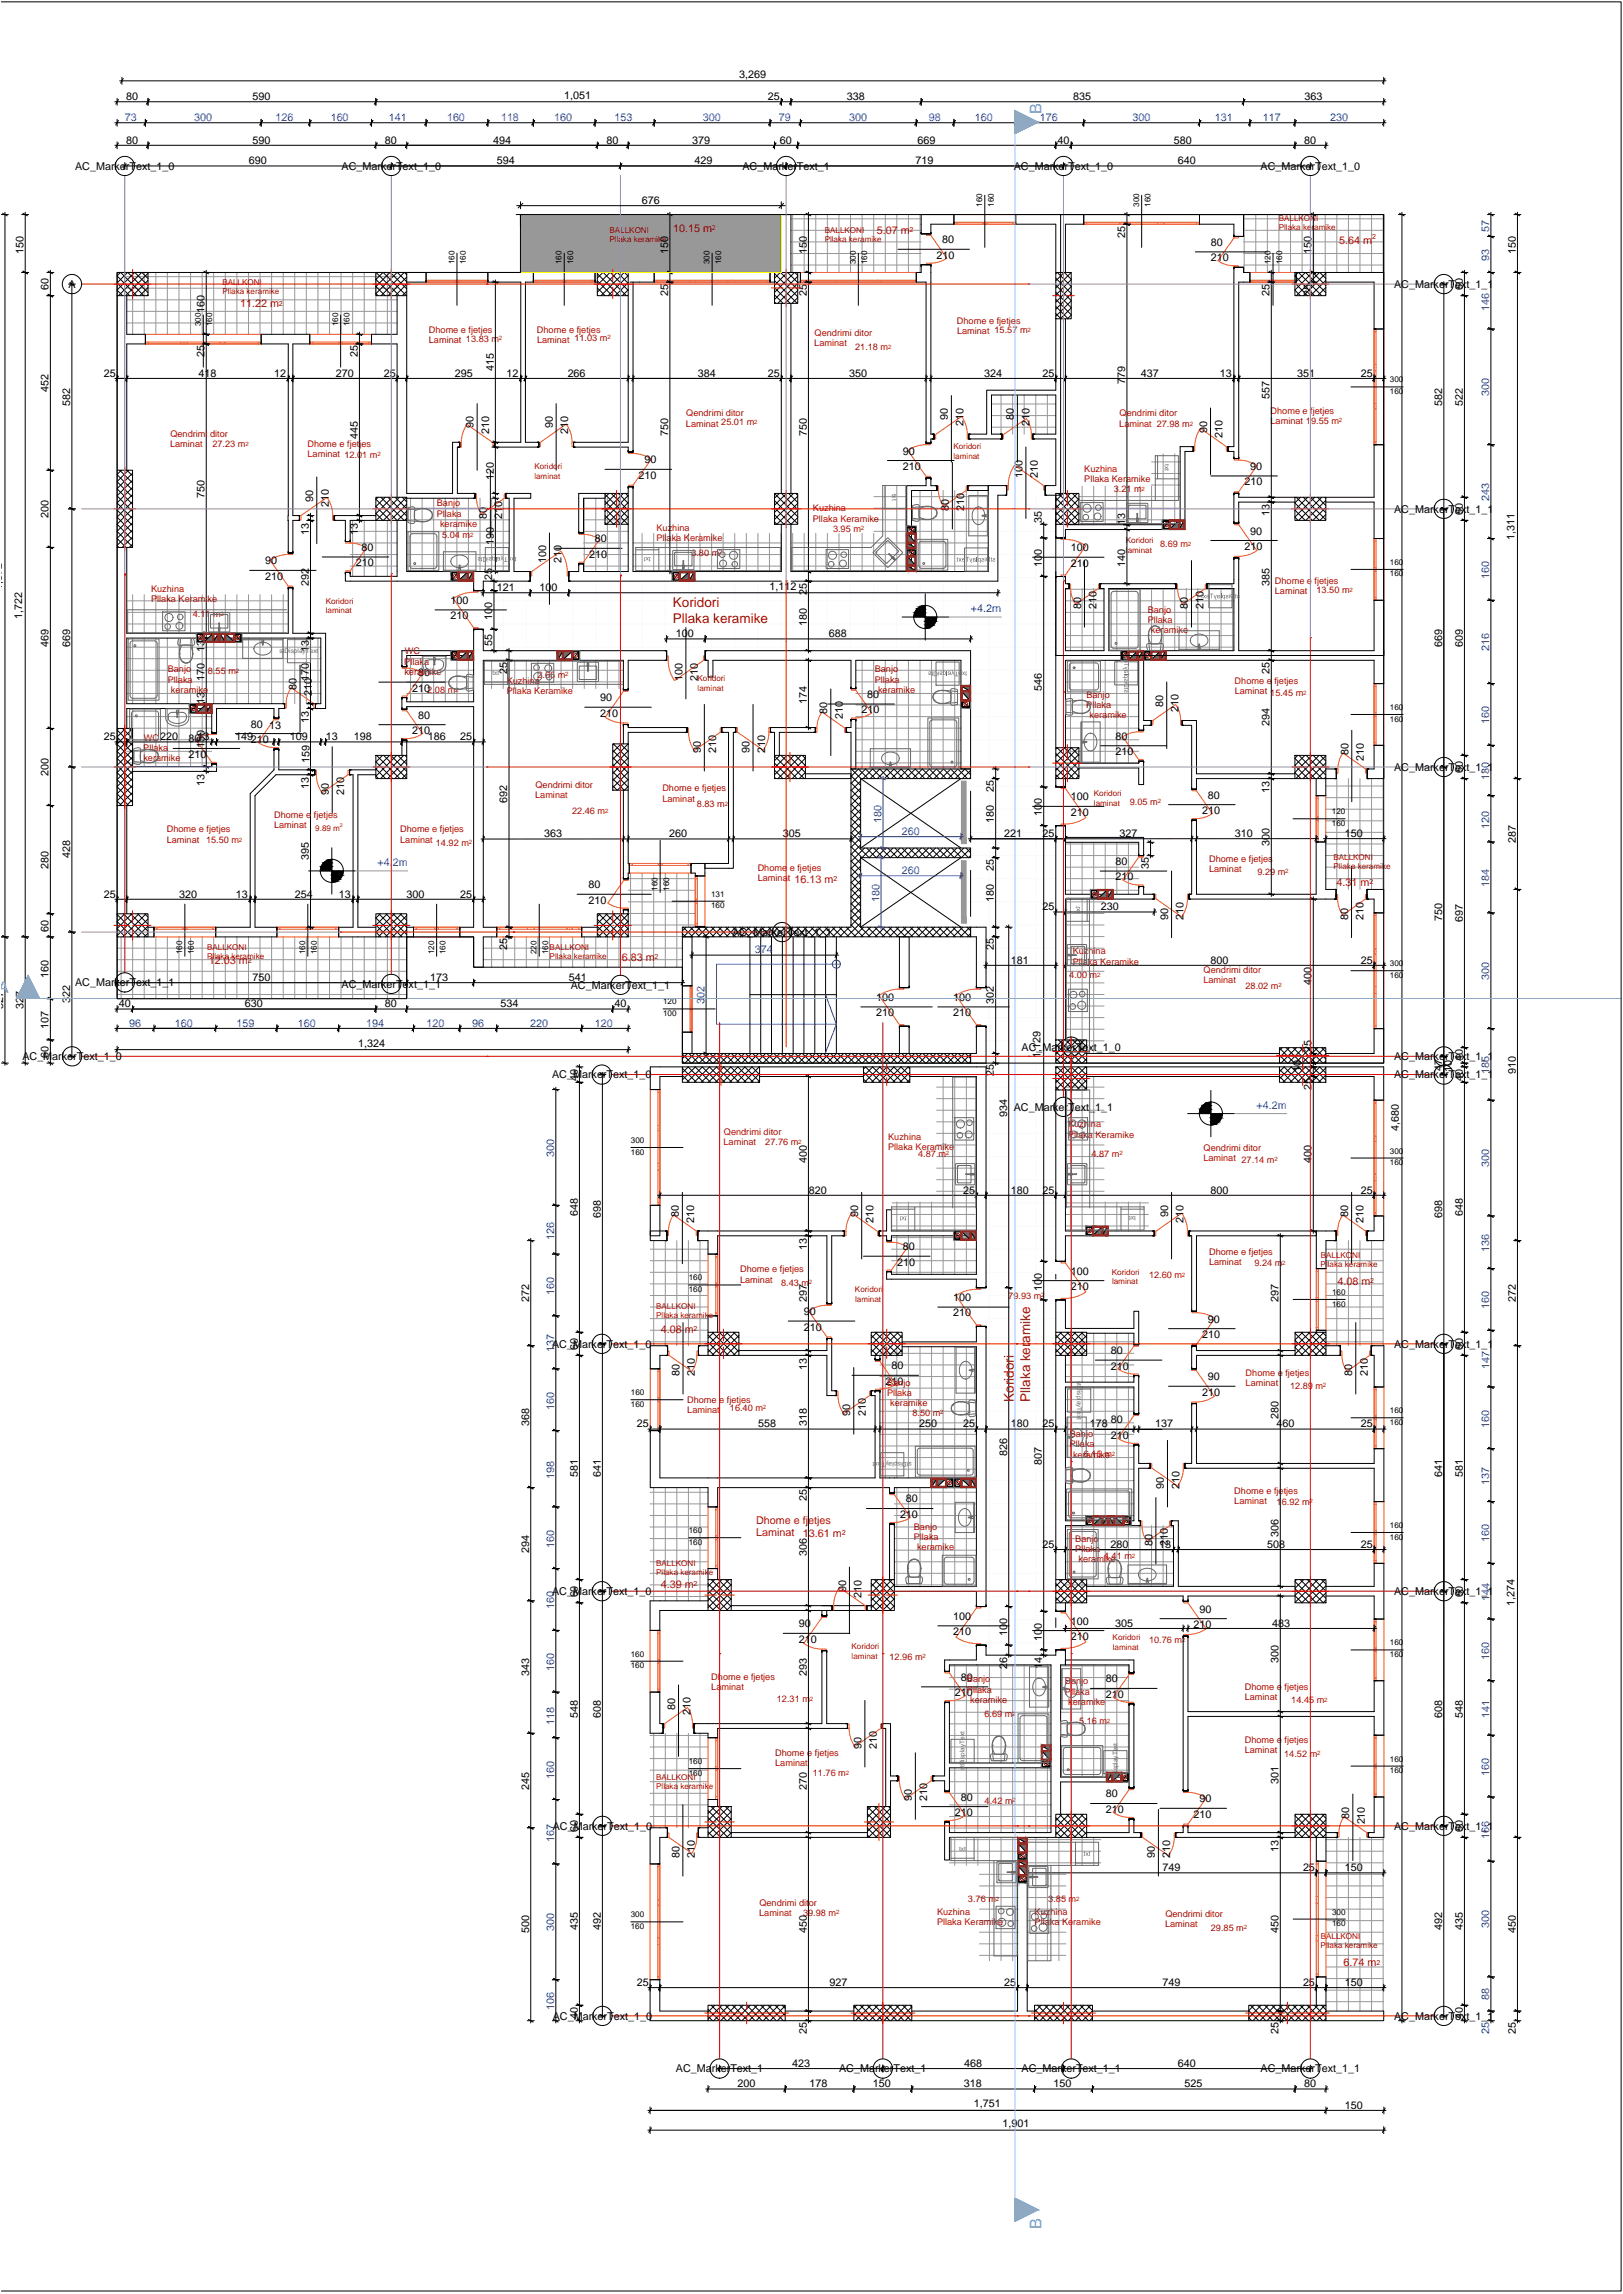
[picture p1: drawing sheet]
<svg xmlns="http://www.w3.org/2000/svg" width="841mm" height="1189mm" viewBox="0 0 841 1189" stroke-linecap="round" stroke-linejoin="round" font-family="sans-serif">
<defs><g id="words">
<g font-size="8.4" fill="#40a5ff">
<text x="540" y="59" transform="rotate(-90 540 59)">B</text>
<text x="-1" y="515">A</text>
<text x="540" y="1155" transform="rotate(-90 540 1155)">B</text>
</g>
<g font-size="7" fill="#a80f02">
<text x="349" y="314">Koridori</text>
<text x="349" y="323">Pllaka keramike</text>
<text x="525" y="726" transform="rotate(-90 525 726)">Koridori</text>
<text x="534" y="726" transform="rotate(-90 534 726)">Pllaka keramike</text>
</g>
<g font-size="5.6">
<text x="383" y="40">3,269</text>
<text x="65" y="52">80</text>
<text x="131" y="52">590</text>
<text x="292" y="51">1,051</text>
<text x="398" y="52">25</text>
<text x="439" y="52">338</text>
<text x="556" y="52">835</text>
<text x="676" y="52">363</text>
<text x="65" y="74">80</text>
<text x="131" y="74">590</text>
<text x="200" y="74">80</text>
<text x="256" y="74">494</text>
<text x="314" y="74">80</text>
<text x="359" y="74">379</text>
<text x="404" y="74">60</text>
<text x="475" y="74">669</text>
<text x="548" y="74">40</text>
<text x="608" y="74">580</text>
<text x="676" y="74">80</text>
<text x="39" y="88">AC_MarkerText_1_0</text>
<text x="129" y="85">690</text>
<text x="177" y="88">AC_MarkerText_1_0</text>
<text x="257" y="85">594</text>
<text x="360" y="85">429</text>
<text x="385" y="88">AC_MarkerText_1</text>
<text x="474" y="85">719</text>
<text x="525" y="88">AC_MarkerText_1_0</text>
<text x="610" y="85">640</text>
<text x="653" y="88">AC_MarkerText_1_0</text>
<text x="333" y="105">676</text>
<text x="583" y="123" transform="rotate(-90 583 123)">25</text>
<text x="12" y="131" transform="rotate(-90 12 131)">150</text>
<text x="346" y="131" transform="rotate(-90 346 131)">150</text>
<text x="418" y="131" transform="rotate(-90 418 131)">150</text>
<text x="488" y="126">80</text>
<text x="627" y="127">80</text>
<text x="680" y="131" transform="rotate(-90 680 131)">150</text>
<text x="785" y="131" transform="rotate(-90 785 131)">150</text>
<text x="485" y="134">210</text>
<text x="627" y="135">210</text>
<text x="35" y="149">A</text>
<text x="722" y="149">AC_MarkerText_1_1</text>
<text x="25" y="150" transform="rotate(-90 25 150)">60</text>
<text x="346" y="153" transform="rotate(-90 346 153)">25</text>
<text x="418" y="153" transform="rotate(-90 418 153)">25</text>
<text x="658" y="153" transform="rotate(-90 658 153)">25</text>
<text x="680" y="153" transform="rotate(-90 680 153)">25</text>
<text x="758" y="150" transform="rotate(-90 758 150)">60</text>
<text x="106" y="162" transform="rotate(-90 106 162)">160</text>
<text x="106" y="185" transform="rotate(-90 106 185)">25</text>
<text x="185" y="185" transform="rotate(-90 185 185)">25</text>
<text x="54" y="195">25</text>
<text x="103" y="195">418</text>
<text x="142" y="195">12</text>
<text x="174" y="195">270</text>
<text x="199" y="195">25</text>
<text x="236" y="195">295</text>
<text x="256" y="192" transform="rotate(-90 256 192)">415</text>
<text x="262" y="195">12</text>
<text x="294" y="195">266</text>
<text x="362" y="195">384</text>
<text x="398" y="195">25</text>
<text x="440" y="195">350</text>
<text x="510" y="195">324</text>
<text x="540" y="195">25</text>
<text x="591" y="195">437</text>
<text x="632" y="195">13</text>
<text x="672" y="195">351</text>
<text x="705" y="195">25</text>
<text x="25" y="203" transform="rotate(-90 25 203)">452</text>
<text x="583" y="199" transform="rotate(-90 583 199)">779</text>
<text x="658" y="207" transform="rotate(-90 658 207)">557</text>
<text x="36" y="210" transform="rotate(-90 36 210)">582</text>
<text x="747" y="210" transform="rotate(-90 747 210)">582</text>
<text x="758" y="210" transform="rotate(-90 758 210)">522</text>
<text x="245" y="222" transform="rotate(-90 245 222)">90</text>
<text x="286" y="222" transform="rotate(-90 286 222)">90</text>
<text x="491" y="218" transform="rotate(-90 491 218)">90</text>
<text x="499" y="221" transform="rotate(-90 499 221)">210</text>
<text x="525" y="218" transform="rotate(-90 525 218)">80</text>
<text x="533" y="221" transform="rotate(-90 533 221)">210</text>
<text x="185" y="227" transform="rotate(-90 185 227)">445</text>
<text x="253" y="225" transform="rotate(-90 253 225)">210</text>
<text x="294" y="225" transform="rotate(-90 294 225)">210</text>
<text x="346" y="226" transform="rotate(-90 346 226)">750</text>
<text x="418" y="226" transform="rotate(-90 418 226)">750</text>
<text x="626" y="224" transform="rotate(-90 626 224)">90</text>
<text x="634" y="227" transform="rotate(-90 634 227)">210</text>
<text x="468" y="236">90</text>
<text x="334" y="240">90</text>
<text x="468" y="244">210</text>
<text x="648" y="244">90</text>
<text x="256" y="249" transform="rotate(-90 256 249)">120</text>
<text x="331" y="248">210</text>
<text x="530" y="247" transform="rotate(-90 530 247)">100</text>
<text x="538" y="247" transform="rotate(-90 538 247)">210</text>
<text x="645" y="252">210</text>
<text x="106" y="258" transform="rotate(-90 106 258)">750</text>
<text x="162" y="260" transform="rotate(-90 162 260)">90</text>
<text x="170" y="263" transform="rotate(-90 170 263)">210</text>
<text x="25" y="268" transform="rotate(-90 25 268)">200</text>
<text x="252" y="269" transform="rotate(-90 252 269)">80</text>
<text x="260" y="269" transform="rotate(-90 260 269)">210</text>
<text x="492" y="265" transform="rotate(-90 492 265)">80</text>
<text x="500" y="265" transform="rotate(-90 500 265)">210</text>
<text x="658" y="268" transform="rotate(-90 658 268)">13</text>
<text x="722" y="266">AC_MarkerText_1_1</text>
<text x="758" y="267" transform="rotate(-90 758 267)">60</text>
<text x="540" y="271" transform="rotate(-90 540 271)">35</text>
<text x="583" y="272" transform="rotate(-90 583 272)">13</text>
<text x="160" y="277" transform="rotate(-90 160 277)">13</text>
<text x="185" y="277" transform="rotate(-90 185 277)">13</text>
<text x="308" y="281">80</text>
<text x="648" y="277">90</text>
<text x="785" y="280" transform="rotate(-90 785 280)">1,311</text>
<text x="187" y="286">80</text>
<text x="256" y="282" transform="rotate(-90 256 282)">190</text>
<text x="555" y="286">100</text>
<text x="645" y="285">210</text>
<text x="137" y="292">90</text>
<text x="184" y="294">210</text>
<text x="283" y="292" transform="rotate(-90 283 292)">100</text>
<text x="291" y="292" transform="rotate(-90 291 292)">210</text>
<text x="305" y="289">210</text>
<text x="540" y="294" transform="rotate(-90 540 294)">100</text>
<text x="555" y="294">210</text>
<text x="583" y="294" transform="rotate(-90 583 294)">140</text>
<text x="1" y="306" transform="rotate(-90 1 306)">1,872</text>
<text x="137" y="300">210</text>
<text x="160" y="304" transform="rotate(-90 160 304)">292</text>
<text x="255" y="301" transform="rotate(-90 255 301)">25</text>
<text x="399" y="306">1,112</text>
<text x="658" y="303" transform="rotate(-90 658 303)">385</text>
<text x="257" y="306">121</text>
<text x="280" y="306">100</text>
<text x="418" y="308" transform="rotate(-90 418 308)">25</text>
<text x="233" y="313">100</text>
<text x="560" y="316" transform="rotate(-90 560 316)">80</text>
<text x="568" y="316" transform="rotate(-90 568 316)">210</text>
<text x="616" y="316" transform="rotate(-90 616 316)">80</text>
<text x="624" y="316" transform="rotate(-90 624 316)">210</text>
<text x="11" y="321" transform="rotate(-90 11 321)">1,722</text>
<text x="233" y="321">210</text>
<text x="255" y="321" transform="rotate(-90 255 321)">100</text>
<text x="418" y="324" transform="rotate(-90 418 324)">180</text>
<text x="25" y="335" transform="rotate(-90 25 335)">469</text>
<text x="36" y="335" transform="rotate(-90 36 335)">669</text>
<text x="255" y="335" transform="rotate(-90 255 335)">55</text>
<text x="350" y="330">100</text>
<text x="429" y="330">688</text>
<text x="747" y="335" transform="rotate(-90 747 335)">669</text>
<text x="758" y="335" transform="rotate(-90 758 335)">609</text>
<text x="106" y="338" transform="rotate(-90 106 338)">13</text>
<text x="160" y="338" transform="rotate(-90 160 338)">13</text>
<text x="106" y="353" transform="rotate(-90 106 353)">170</text>
<text x="160" y="353" transform="rotate(-90 160 353)">170</text>
<text x="217" y="350">80</text>
<text x="263" y="349" transform="rotate(-90 263 349)">25</text>
<text x="354" y="353" transform="rotate(-90 354 353)">100</text>
<text x="362" y="353" transform="rotate(-90 362 353)">210</text>
<text x="658" y="349" transform="rotate(-90 658 349)">25</text>
<text x="154" y="357" transform="rotate(-90 154 357)">80</text>
<text x="214" y="358">210</text>
<text x="540" y="358" transform="rotate(-90 540 358)">546</text>
<text x="106" y="365" transform="rotate(-90 106 365)">13</text>
<text x="162" y="360" transform="rotate(-90 162 360)">210</text>
<text x="311" y="363">90</text>
<text x="418" y="365" transform="rotate(-90 418 365)">174</text>
<text x="449" y="362">80</text>
<text x="311" y="371">210</text>
<text x="429" y="370" transform="rotate(-90 429 370)">80</text>
<text x="446" y="370">210</text>
<text x="603" y="366" transform="rotate(-90 603 366)">80</text>
<text x="611" y="369" transform="rotate(-90 611 369)">210</text>
<text x="130" y="377">80</text>
<text x="160" y="375" transform="rotate(-90 160 375)">13</text>
<text x="217" y="372">80</text>
<text x="437" y="373" transform="rotate(-90 437 373)">210</text>
<text x="658" y="376" transform="rotate(-90 658 376)">294</text>
<text x="54" y="384">25</text>
<text x="83" y="384">220</text>
<text x="122" y="384">149</text>
<text x="140" y="378">13</text>
<text x="150" y="384">109</text>
<text x="169" y="384">13</text>
<text x="183" y="384">198</text>
<text x="214" y="380">210</text>
<text x="222" y="384">186</text>
<text x="239" y="384">25</text>
<text x="578" y="383">80</text>
<text x="98" y="385">8013</text>
<text x="106" y="387" transform="rotate(-90 106 387)">150</text>
<text x="130" y="385">210</text>
<text x="98" y="393">210</text>
<text x="160" y="395" transform="rotate(-90 160 395)">159</text>
<text x="363" y="390" transform="rotate(-90 363 390)">90</text>
<text x="371" y="390" transform="rotate(-90 371 390)">210</text>
<text x="388" y="390" transform="rotate(-90 388 390)">90</text>
<text x="396" y="390" transform="rotate(-90 396 390)">210</text>
<text x="578" y="391">210</text>
<text x="699" y="391" transform="rotate(-90 699 391)">80</text>
<text x="707" y="394" transform="rotate(-90 707 394)">210</text>
<text x="722" y="399">AC_MarkerText_1_1</text>
<text x="758" y="401" transform="rotate(-90 758 401)">60</text>
<text x="25" y="402" transform="rotate(-90 25 402)">200</text>
<text x="106" y="407" transform="rotate(-90 106 407)">13</text>
<text x="160" y="409" transform="rotate(-90 160 409)">13</text>
<text x="170" y="412" transform="rotate(-90 170 412)">90</text>
<text x="178" y="412" transform="rotate(-90 178 412)">210</text>
<text x="515" y="410" transform="rotate(-90 515 410)">25</text>
<text x="626" y="414">80</text>
<text x="658" y="411" transform="rotate(-90 658 411)">13</text>
<text x="263" y="416" transform="rotate(-90 263 416)">692</text>
<text x="555" y="415">100</text>
<text x="540" y="423" transform="rotate(-90 540 423)">100</text>
<text x="555" y="423">210</text>
<text x="623" y="422">210</text>
<text x="515" y="427" transform="rotate(-90 515 427)">180</text>
<text x="282" y="434">363</text>
<text x="347" y="434">260</text>
<text x="406" y="434">305</text>
<text x="520" y="434">221</text>
<text x="540" y="434">25</text>
<text x="580" y="434">327</text>
<text x="640" y="434">310</text>
<text x="697" y="434">150</text>
<text x="785" y="437" transform="rotate(-90 785 437)">287</text>
<text x="658" y="438" transform="rotate(-90 658 438)">300</text>
<text x="36" y="445" transform="rotate(-90 36 445)">428</text>
<text x="160" y="446" transform="rotate(-90 160 446)">395</text>
<text x="578" y="448">80</text>
<text x="25" y="450" transform="rotate(-90 25 450)">280</text>
<text x="515" y="451" transform="rotate(-90 515 451)">25</text>
<text x="595" y="450" transform="rotate(-90 595 450)">35</text>
<text x="305" y="460">80</text>
<text x="578" y="456">210</text>
<text x="54" y="465">25</text>
<text x="93" y="465">320</text>
<text x="122" y="465">13</text>
<text x="153" y="465">254</text>
<text x="176" y="465">13</text>
<text x="211" y="465">300</text>
<text x="239" y="465">25</text>
<text x="515" y="468" transform="rotate(-90 515 468)">180</text>
<text x="305" y="468">210</text>
<text x="540" y="472">25</text>
<text x="570" y="472">230</text>
<text x="605" y="477" transform="rotate(-90 605 477)">90</text>
<text x="613" y="477" transform="rotate(-90 613 477)">210</text>
<text x="699" y="477" transform="rotate(-90 699 477)">80</text>
<text x="707" y="477" transform="rotate(-90 707 477)">210</text>
<text x="747" y="477" transform="rotate(-90 747 477)">750</text>
<text x="758" y="478" transform="rotate(-90 758 478)">697</text>
<text x="25" y="483" transform="rotate(-90 25 483)">60</text>
<text x="380" y="485">AC_MarkerText_1_1</text>
<text x="263" y="492" transform="rotate(-90 263 492)">25</text>
<text x="515" y="492" transform="rotate(-90 515 492)">25</text>
<text x="524" y="499">181</text>
<text x="627" y="499">800</text>
<text x="705" y="499">25</text>
<text x="25" y="507" transform="rotate(-90 25 507)">160</text>
<text x="131" y="508">750</text>
<text x="223" y="508">173</text>
<text x="295" y="508">541</text>
<text x="39" y="511">AC_MarkerText_1_1</text>
<text x="177" y="512">AC_MarkerText_1_1</text>
<text x="296" y="512">AC_MarkerText_1_1</text>
<text x="680" y="511" transform="rotate(-90 680 511)">400</text>
<text x="36" y="520" transform="rotate(-90 36 520)">322</text>
<text x="454" y="519">100</text>
<text x="494" y="519">100</text>
<text x="515" y="521" transform="rotate(-90 515 521)">302</text>
<text x="2" y="523" transform="rotate(-90 2 523)">327</text>
<text x="12" y="523" transform="rotate(-90 12 523)">327</text>
<text x="62" y="522">40</text>
<text x="127" y="522">630</text>
<text x="200" y="522">80</text>
<text x="259" y="522">534</text>
<text x="318" y="522">40</text>
<text x="454" y="527">210</text>
<text x="494" y="527">210</text>
<text x="25" y="533" transform="rotate(-90 25 533)">107</text>
<text x="186" y="542">1,324</text>
<text x="529" y="544">AC_MarkerText_1_0</text>
<text x="680" y="545" transform="rotate(-90 680 545)">25</text>
<text x="12" y="549">AC_MarkerText_1_0</text>
<text x="25" y="548" transform="rotate(-90 25 548)">60</text>
<text x="539" y="548" transform="rotate(-90 539 548)">1,129</text>
<text x="722" y="549">AC_MarkerText_1_1</text>
<text x="758" y="550" transform="rotate(-90 758 550)">40</text>
<text x="515" y="558" transform="rotate(-90 515 558)">25</text>
<text x="674" y="556" transform="rotate(-90 674 556)">10</text>
<text x="747" y="555" transform="rotate(-90 747 555)">47</text>
<text x="752" y="556" transform="rotate(-90 752 556)">10</text>
<text x="785" y="557" transform="rotate(-90 785 557)">910</text>
<text x="286" y="559">AC_MarkerText_1_0</text>
<text x="299" y="560" transform="rotate(-90 299 560)">40</text>
<text x="722" y="559">AC_MarkerText_1_1</text>
<text x="758" y="560" transform="rotate(-90 758 560)">40</text>
<text x="680" y="565" transform="rotate(-90 680 565)">25</text>
<text x="525" y="576">AC_MarkerText_1_1</text>
<text x="522" y="579" transform="rotate(-90 522 579)">934</text>
<text x="725" y="586" transform="rotate(-90 725 586)">4,680</text>
<text x="418" y="603" transform="rotate(-90 418 603)">400</text>
<text x="680" y="603" transform="rotate(-90 680 603)">400</text>
<text x="419" y="619">820</text>
<text x="499" y="619">25</text>
<text x="524" y="619">180</text>
<text x="540" y="619">25</text>
<text x="627" y="619">800</text>
<text x="705" y="619">25</text>
<text x="299" y="630" transform="rotate(-90 299 630)">648</text>
<text x="311" y="631" transform="rotate(-90 311 631)">698</text>
<text x="352" y="631" transform="rotate(-90 352 631)">80</text>
<text x="360" y="634" transform="rotate(-90 360 634)">210</text>
<text x="445" y="631" transform="rotate(-90 445 631)">90</text>
<text x="453" y="634" transform="rotate(-90 453 634)">210</text>
<text x="605" y="631" transform="rotate(-90 605 631)">90</text>
<text x="613" y="634" transform="rotate(-90 613 634)">210</text>
<text x="699" y="631" transform="rotate(-90 699 631)">80</text>
<text x="707" y="634" transform="rotate(-90 707 634)">210</text>
<text x="747" y="631" transform="rotate(-90 747 631)">698</text>
<text x="758" y="630" transform="rotate(-90 758 630)">648</text>
<text x="418" y="648" transform="rotate(-90 418 648)">13</text>
<text x="468" y="648">80</text>
<text x="465" y="656">210</text>
<text x="555" y="661">100</text>
<text x="540" y="669" transform="rotate(-90 540 669)">100</text>
<text x="555" y="669">210</text>
<text x="274" y="675" transform="rotate(-90 274 675)">272</text>
<text x="418" y="675" transform="rotate(-90 418 675)">297</text>
<text x="494" y="674">100</text>
<text x="663" y="675" transform="rotate(-90 663 675)">297</text>
<text x="786" y="675" transform="rotate(-90 786 675)">272</text>
<text x="416" y="682">90</text>
<text x="494" y="682">210</text>
<text x="416" y="690">210</text>
<text x="626" y="685">90</text>
<text x="623" y="693">210</text>
<text x="286" y="698">AC_MarkerText_1_0</text>
<text x="299" y="700" transform="rotate(-90 299 700)">60</text>
<text x="576" y="702">80</text>
<text x="722" y="698">AC_MarkerText_1_1</text>
<text x="758" y="700" transform="rotate(-90 758 700)">60</text>
<text x="352" y="713" transform="rotate(-90 352 713)">80</text>
<text x="360" y="713" transform="rotate(-90 360 713)">210</text>
<text x="418" y="710" transform="rotate(-90 418 710)">13</text>
<text x="462" y="710">80</text>
<text x="576" y="710">210</text>
<text x="701" y="713" transform="rotate(-90 701 713)">80</text>
<text x="709" y="713" transform="rotate(-90 709 713)">210</text>
<text x="459" y="718">210</text>
<text x="626" y="715">90</text>
<text x="623" y="723">210</text>
<text x="441" y="734" transform="rotate(-90 441 734)">90</text>
<text x="449" y="734" transform="rotate(-90 449 734)">210</text>
<text x="576" y="738">80</text>
<text x="663" y="735" transform="rotate(-90 663 735)">280</text>
<text x="274" y="739" transform="rotate(-90 274 739)">368</text>
<text x="330" y="740">25</text>
<text x="393" y="740">558</text>
<text x="418" y="739" transform="rotate(-90 418 739)">318</text>
<text x="476" y="740">250</text>
<text x="499" y="740">25</text>
<text x="524" y="740">180</text>
<text x="540" y="740">25</text>
<text x="565" y="740">178</text>
<text x="599" y="740">137</text>
<text x="661" y="740">460</text>
<text x="705" y="740">25</text>
<text x="576" y="746">210</text>
<text x="522" y="755" transform="rotate(-90 522 755)">826</text>
<text x="540" y="759" transform="rotate(-90 540 759)">807</text>
<text x="299" y="765" transform="rotate(-90 299 765)">581</text>
<text x="311" y="765" transform="rotate(-90 311 765)">641</text>
<text x="747" y="765" transform="rotate(-90 747 765)">641</text>
<text x="758" y="765" transform="rotate(-90 758 765)">581</text>
<text x="603" y="772" transform="rotate(-90 603 772)">90</text>
<text x="611" y="772" transform="rotate(-90 611 772)">210</text>
<text x="418" y="778" transform="rotate(-90 418 778)">25</text>
<text x="469" y="779">80</text>
<text x="466" y="787">210</text>
<text x="663" y="796" transform="rotate(-90 663 796)">306</text>
<text x="540" y="802">25</text>
<text x="575" y="802">280</text>
<text x="597" y="801" transform="rotate(-90 597 801)">80</text>
<text x="601" y="802">13</text>
<text x="605" y="801" transform="rotate(-90 605 801)">210</text>
<text x="657" y="802">508</text>
<text x="705" y="802">25</text>
<text x="274" y="805" transform="rotate(-90 274 805)">294</text>
<text x="418" y="806" transform="rotate(-90 418 806)">306</text>
<text x="286" y="827">AC_MarkerText_1_0</text>
<text x="299" y="828" transform="rotate(-90 299 828)">60</text>
<text x="438" y="825" transform="rotate(-90 438 825)">90</text>
<text x="446" y="828" transform="rotate(-90 446 828)">210</text>
<text x="722" y="827">AC_MarkerText_1_1</text>
<text x="758" y="828" transform="rotate(-90 758 828)">60</text>
<text x="785" y="832" transform="rotate(-90 785 832)">1,274</text>
<text x="494" y="839">100</text>
<text x="622" y="836">90</text>
<text x="414" y="843">90</text>
<text x="555" y="842">100</text>
<text x="578" y="843">305</text>
<text x="618" y="844">210</text>
<text x="659" y="843">483</text>
<text x="414" y="851">210</text>
<text x="494" y="847">210</text>
<text x="522" y="848" transform="rotate(-90 522 848)">100</text>
<text x="540" y="850" transform="rotate(-90 540 850)">100</text>
<text x="555" y="850">210</text>
<text x="663" y="862" transform="rotate(-90 663 862)">300</text>
<text x="274" y="869" transform="rotate(-90 274 869)">343</text>
<text x="418" y="869" transform="rotate(-90 418 869)">293</text>
<text x="522" y="865" transform="rotate(-90 522 865)">26</text>
<text x="540" y="865" transform="rotate(-90 540 865)">14</text>
<text x="498" y="871">80</text>
<text x="573" y="872">80</text>
<text x="495" y="879">210</text>
<text x="573" y="880">210</text>
<text x="350" y="886" transform="rotate(-90 350 886)">80</text>
<text x="299" y="890" transform="rotate(-90 299 890)">548</text>
<text x="311" y="890" transform="rotate(-90 311 890)">608</text>
<text x="358" y="889" transform="rotate(-90 358 889)">210</text>
<text x="747" y="890" transform="rotate(-90 747 890)">608</text>
<text x="758" y="890" transform="rotate(-90 758 890)">548</text>
<text x="446" y="906" transform="rotate(-90 446 906)">90</text>
<text x="454" y="906" transform="rotate(-90 454 906)">210</text>
<text x="274" y="927" transform="rotate(-90 274 927)">245</text>
<text x="418" y="927" transform="rotate(-90 418 927)">270</text>
<text x="663" y="924" transform="rotate(-90 663 924)">301</text>
<text x="473" y="934" transform="rotate(-90 473 934)">90</text>
<text x="481" y="934" transform="rotate(-90 481 934)">210</text>
<text x="498" y="933">80</text>
<text x="573" y="932">80</text>
<text x="622" y="934">90</text>
<text x="495" y="941">210</text>
<text x="573" y="940">210</text>
<text x="618" y="942">210</text>
<text x="699" y="942" transform="rotate(-90 699 942)">80</text>
<text x="707" y="946" transform="rotate(-90 707 946)">210</text>
<text x="286" y="948">AC_MarkerText_1_0</text>
<text x="299" y="949" transform="rotate(-90 299 949)">60</text>
<text x="722" y="948">AC_MarkerText_1_1</text>
<text x="758" y="949" transform="rotate(-90 758 949)">60</text>
<text x="663" y="960" transform="rotate(-90 663 960)">13</text>
<text x="352" y="963" transform="rotate(-90 352 963)">80</text>
<text x="360" y="963" transform="rotate(-90 360 963)">210</text>
<text x="598" y="963" transform="rotate(-90 598 963)">90</text>
<text x="606" y="963" transform="rotate(-90 606 963)">210</text>
<text x="602" y="970">749</text>
<text x="675" y="970">25</text>
<text x="697" y="970">150</text>
<text x="299" y="1000" transform="rotate(-90 299 1000)">435</text>
<text x="311" y="1000" transform="rotate(-90 311 1000)">492</text>
<text x="418" y="1002" transform="rotate(-90 418 1002)">450</text>
<text x="663" y="1002" transform="rotate(-90 663 1002)">450</text>
<text x="747" y="1000" transform="rotate(-90 747 1000)">492</text>
<text x="758" y="1000" transform="rotate(-90 758 1000)">435</text>
<text x="785" y="1002" transform="rotate(-90 785 1002)">450</text>
<text x="274" y="1002" transform="rotate(-90 274 1002)">500</text>
<text x="330" y="1029">25</text>
<text x="430" y="1029">927</text>
<text x="520" y="1029">25</text>
<text x="602" y="1029">749</text>
<text x="675" y="1029">25</text>
<text x="697" y="1029">150</text>
<text x="286" y="1047">AC_MarkerText_1_0</text>
<text x="299" y="1046" transform="rotate(-90 299 1046)">40</text>
<text x="722" y="1047">AC_MarkerText_1_1</text>
<text x="758" y="1046" transform="rotate(-90 758 1046)">40</text>
<text x="418" y="1054" transform="rotate(-90 418 1054)">25</text>
<text x="663" y="1054" transform="rotate(-90 663 1054)">25</text>
<text x="785" y="1054" transform="rotate(-90 785 1054)">25</text>
<text x="411" y="1071">423</text>
<text x="500" y="1071">468</text>
<text x="610" y="1071">640</text>
<text x="350" y="1074">AC_MarkerText_1</text>
<text x="435" y="1074">AC_MarkerText_1</text>
<text x="529" y="1074">AC_MarkerText_1_1</text>
<text x="653" y="1074">AC_MarkerText_1_1</text>
<text x="382" y="1082">200</text>
<text x="420" y="1082">178</text>
<text x="452" y="1082">150</text>
<text x="499" y="1082">318</text>
<text x="546" y="1082">150</text>
<text x="614" y="1082">525</text>
<text x="676" y="1082">80</text>
<text x="505" y="1092">1,751</text>
<text x="697" y="1093">150</text>
<text x="520" y="1102">1,901</text>
</g>
<g font-size="5.6" fill="#00f">
<text x="65" y="63">73</text>
<text x="101" y="63">300</text>
<text x="143" y="63">126</text>
<text x="171" y="63">160</text>
<text x="201" y="63">141</text>
<text x="232" y="63">160</text>
<text x="260" y="63">118</text>
<text x="287" y="63">160</text>
<text x="319" y="63">153</text>
<text x="364" y="63">300</text>
<text x="404" y="63">79</text>
<text x="440" y="63">300</text>
<text x="481" y="63">98</text>
<text x="505" y="63">160</text>
<text x="539" y="63">176</text>
<text x="587" y="63">300</text>
<text x="629" y="63">131</text>
<text x="654" y="63">117</text>
<text x="689" y="63">230</text>
<text x="772" y="120" transform="rotate(-90 772 120)">57</text>
<text x="772" y="135" transform="rotate(-90 772 135)">93</text>
<text x="772" y="161" transform="rotate(-90 772 161)">146</text>
<text x="772" y="205" transform="rotate(-90 772 205)">300</text>
<text x="772" y="259" transform="rotate(-90 772 259)">243</text>
<text x="772" y="300" transform="rotate(-90 772 300)">160</text>
<text x="503" y="317">+4.2m</text>
<text x="772" y="337" transform="rotate(-90 772 337)">216</text>
<text x="772" y="375" transform="rotate(-90 772 375)">160</text>
<text x="772" y="404" transform="rotate(-90 772 404)">130</text>
<text x="457" y="427" transform="rotate(-90 457 427)">180</text>
<text x="772" y="429" transform="rotate(-90 772 429)">120</text>
<text x="467" y="433">260</text>
<text x="196" y="449">+4.2m</text>
<text x="467" y="453">260</text>
<text x="772" y="460" transform="rotate(-90 772 460)">184</text>
<text x="456" y="468" transform="rotate(-90 456 468)">180</text>
<text x="391" y="494">374</text>
<text x="772" y="508" transform="rotate(-90 772 508)">300</text>
<text x="365" y="521" transform="rotate(-90 365 521)">302</text>
<text x="67" y="532">96</text>
<text x="91" y="532">160</text>
<text x="122" y="532">159</text>
<text x="154" y="532">160</text>
<text x="190" y="532">194</text>
<text x="221" y="532">120</text>
<text x="245" y="532">96</text>
<text x="275" y="532">220</text>
<text x="308" y="532">120</text>
<text x="772" y="557" transform="rotate(-90 772 557)">185</text>
<text x="651" y="575">+4.2m</text>
<text x="287" y="599" transform="rotate(-90 287 599)">300</text>
<text x="772" y="605" transform="rotate(-90 772 605)">300</text>
<text x="287" y="642" transform="rotate(-90 287 642)">126</text>
<text x="772" y="649" transform="rotate(-90 772 649)">136</text>
<text x="287" y="671" transform="rotate(-90 287 671)">160</text>
<text x="772" y="679" transform="rotate(-90 772 679)">160</text>
<text x="287" y="701" transform="rotate(-90 287 701)">137</text>
<text x="772" y="709" transform="rotate(-90 772 709)">147</text>
<text x="287" y="731" transform="rotate(-90 287 731)">160</text>
<text x="772" y="740" transform="rotate(-90 772 740)">160</text>
<text x="287" y="766" transform="rotate(-90 287 766)">198</text>
<text x="772" y="770" transform="rotate(-90 772 770)">137</text>
<text x="287" y="802" transform="rotate(-90 287 802)">160</text>
<text x="772" y="799" transform="rotate(-90 772 799)">160</text>
<text x="772" y="830" transform="rotate(-90 772 830)">144</text>
<text x="287" y="834" transform="rotate(-90 287 834)">160</text>
<text x="772" y="860" transform="rotate(-90 772 860)">160</text>
<text x="287" y="866" transform="rotate(-90 287 866)">160</text>
<text x="287" y="894" transform="rotate(-90 287 894)">118</text>
<text x="772" y="890" transform="rotate(-90 772 890)">141</text>
<text x="287" y="922" transform="rotate(-90 287 922)">160</text>
<text x="772" y="920" transform="rotate(-90 772 920)">160</text>
<text x="772" y="953" transform="rotate(-90 772 953)">166</text>
<text x="287" y="954" transform="rotate(-90 287 954)">167</text>
<text x="287" y="1001" transform="rotate(-90 287 1001)">300</text>
<text x="772" y="999" transform="rotate(-90 772 999)">300</text>
<text x="772" y="1037" transform="rotate(-90 772 1037)">88</text>
<text x="287" y="1042" transform="rotate(-90 287 1042)">106</text>
<text x="772" y="1054" transform="rotate(-90 772 1054)">25</text>
</g>
<g font-size="5.6" fill="#a80f02">
<text x="349" y="120">10.15 m</text>
<text x="454" y="121">5.07 m</text>
<text x="694" y="126">5.64 m</text>
<text x="124" y="159">11.22 m</text>
<text x="412" y="458">16.13 m</text>
<text x="693" y="459">4.31 m</text>
<text x="322" y="498">6.83 m</text>
<text x="108" y="500">12.03 m</text>
<text x="693" y="666">4.08 m</text>
<text x="342" y="691">4.08 m</text>
<text x="392" y="790">Dhome e fjetjes</text>
<text x="392" y="796">Laminat</text>
<text x="416" y="797">13.61 m</text>
<text x="342" y="823">4.39 m</text>
<text x="696" y="1019">6.74 m</text>
</g>
<g font-size="4.7" fill="#a80f02">
<text x="496" y="168">Dhome e fjetjes</text>
<text x="222" y="172">Dhome e fjetjes</text>
<text x="278" y="172">Dhome e fjetjes</text>
<text x="422" y="174">Qendrimi ditor</text>
<text x="496" y="173">Laminat 15.57 m</text>
<text x="222" y="178">Laminat 13.83 m</text>
<text x="278" y="178">Laminat</text>
<text x="298" y="177">11.03 m</text>
<text x="422" y="179">Laminat</text>
<text x="443" y="182">21.18 m</text>
<text x="356" y="216">Qendrimi ditor</text>
<text x="580" y="216">Qendrimi ditor</text>
<text x="658" y="214">Dhome e fjetjes</text>
<text x="355" y="221">Laminat 25.01 m</text>
<text x="580" y="221">Laminat 27.98 m</text>
<text x="658" y="220">Laminat 19.55 m</text>
<text x="88" y="226">Qendrimi ditor</text>
<text x="88" y="232">Laminat</text>
<text x="110" y="232">27.23 m</text>
<text x="159" y="232">Dhome e fjetjes</text>
<text x="159" y="237">Laminat 12.01 m</text>
<text x="562" y="244">Kuzhina</text>
<text x="562" y="250">Pllaka Keramike</text>
<text x="577" y="255">3.21 m</text>
<text x="226" y="262">Banjo</text>
<text x="226" y="268">Pllaka</text>
<text x="421" y="265">Kuzhina</text>
<text x="228" y="273">keramike</text>
<text x="340" y="275">Kuzhina</text>
<text x="421" y="270">Pllaka Keramike</text>
<text x="432" y="276">3.95 m</text>
<text x="229" y="279">5.04 m</text>
<text x="340" y="280">Pllaka Keramike</text>
<text x="358" y="288">3.80 m</text>
<text x="601" y="284">8.69 m</text>
<text x="661" y="302">Dhome e fjetjes</text>
<text x="78" y="307">Kuzhina</text>
<text x="661" y="308">Laminat</text>
<text x="682" y="308">13.50 m</text>
<text x="78" y="312">Pllaka Keramike</text>
<text x="595" y="317">Banjo</text>
<text x="100" y="320">4.11 m</text>
<text x="595" y="323">Pllaka</text>
<text x="596" y="328">keramike</text>
<text x="210" y="339">WC</text>
<text x="209" y="344">Pllaka</text>
<text x="87" y="348">Banjo</text>
<text x="87" y="354">Pllaka</text>
<text x="108" y="349">8.55 m</text>
<text x="210" y="350">keramike</text>
<text x="278" y="351">2.65 m</text>
<text x="453" y="348">Banjo</text>
<text x="453" y="354">Pllaka</text>
<text x="89" y="359">keramike</text>
<text x="221" y="359">2.08 m</text>
<text x="263" y="355">Kuzhina</text>
<text x="263" y="360">Pllaka Keramike</text>
<text x="455" y="359">keramike</text>
<text x="640" y="354">Dhome e fjetjes</text>
<text x="640" y="360">Laminat</text>
<text x="563" y="362">Banjo</text>
<text x="658" y="361">15.45 m</text>
<text x="563" y="367">Pllaka</text>
<text x="565" y="372">keramike</text>
<text x="75" y="384">WC</text>
<text x="74" y="389">Pllaka</text>
<text x="74" y="395">keramike</text>
<text x="277" y="414">Laminat</text>
<text x="277" y="409">Qendrimi ditor</text>
<text x="343" y="410">Dhome e fjetjes</text>
<text x="343" y="415">Laminat</text>
<text x="361" y="418">8.83 m</text>
<text x="585" y="417">9.05 m</text>
<text x="142" y="424">Dhome e fjetjes</text>
<text x="296" y="422">22.46 m</text>
<text x="86" y="431">Dhome e fjetjes</text>
<text x="142" y="429">Laminat</text>
<text x="207" y="431">Dhome e fjetjes</text>
<text x="86" y="437">Laminat</text>
<text x="107" y="437">15.50 m</text>
<text x="207" y="437">Laminat</text>
<text x="226" y="438">14.92 m</text>
<text x="627" y="447">Dhome e fjetjes</text>
<text x="393" y="451">Dhome e fjetjes</text>
<text x="627" y="452">Laminat</text>
<text x="652" y="453">9.29 m</text>
<text x="393" y="456">Laminat</text>
<text x="556" y="495">Kuzhina</text>
<text x="556" y="500">Pllaka Keramike</text>
<text x="554" y="507">4.00 m</text>
<text x="624" y="509">Laminat</text>
<text x="624" y="504">Qendrimi ditor</text>
<text x="645" y="512">28.02 m</text>
<text x="553" y="584">Kuzhina</text>
<text x="375" y="594">Laminat</text>
<text x="375" y="588">Qendrimi ditor</text>
<text x="397" y="594">27.76 m</text>
<text x="460" y="591">Kuzhina</text>
<text x="553" y="590">Pllaka Keramike</text>
<text x="460" y="596">Pllaka Keramike</text>
<text x="476" y="600">4.87 m</text>
<text x="566" y="600">4.87 m</text>
<text x="624" y="597">Qendrimi ditor</text>
<text x="624" y="602">Laminat 27.14 m</text>
<text x="627" y="650">Dhome e fjetjes</text>
<text x="384" y="659">Dhome e fjetjes</text>
<text x="627" y="656">Laminat</text>
<text x="650" y="656">9.24 m</text>
<text x="384" y="665">Laminat</text>
<text x="595" y="662">12.60 m</text>
<text x="405" y="666">8.43 m</text>
<text x="523" y="673">79.93 m</text>
<text x="645" y="713">Dhome e fjetjes</text>
<text x="460" y="718">Banjo</text>
<text x="645" y="718">Laminat</text>
<text x="668" y="720">12.89 m</text>
<text x="460" y="724">Pllaka</text>
<text x="356" y="727">Dhome e fjetjes</text>
<text x="378" y="731">16.40 m</text>
<text x="461" y="729">keramike</text>
<text x="356" y="732">Laminat</text>
<text x="473" y="734">8.50 m</text>
<text x="554" y="745">Banjo</text>
<text x="554" y="750">Pllaka</text>
<text x="556" y="755">keramike</text>
<text x="562" y="755">6.15 m</text>
<text x="640" y="774">Dhome e fjetjes</text>
<text x="640" y="779">Laminat</text>
<text x="662" y="780">16.92 m</text>
<text x="474" y="793">Banjo</text>
<text x="473" y="798">Pllaka</text>
<text x="475" y="803">keramike</text>
<text x="557" y="799">Banjo</text>
<text x="557" y="804">Pllaka</text>
<text x="559" y="810">keramike</text>
<text x="572" y="808">4.41 m</text>
<text x="595" y="851">10.76 m</text>
<text x="461" y="860">12.96 m</text>
<text x="369" y="870">Dhome e fjetjes</text>
<text x="369" y="876">Laminat</text>
<text x="501" y="872">Banjo</text>
<text x="552" y="873">Banjo</text>
<text x="645" y="876">Dhome e fjetjes</text>
<text x="501" y="877">Pllaka</text>
<text x="552" y="878">Pllaka</text>
<text x="645" y="881">Laminat</text>
<text x="403" y="882">12.31 m</text>
<text x="503" y="883">keramike</text>
<text x="554" y="884">keramike</text>
<text x="669" y="883">14.45 m</text>
<text x="510" y="890">6.69 m</text>
<text x="559" y="894">5.16 m</text>
<text x="645" y="903">Dhome e fjetjes</text>
<text x="402" y="910">Dhome e fjetjes</text>
<text x="645" y="908">Laminat</text>
<text x="665" y="910">14.52 m</text>
<text x="402" y="915">Laminat</text>
<text x="421" y="921">11.76 m</text>
<text x="510" y="935">4.42 m</text>
<text x="394" y="988">Qendrimi ditor</text>
<text x="502" y="986">3.76 m</text>
<text x="543" y="986">3.85 m</text>
<text x="393" y="993">Laminat</text>
<text x="416" y="993">39.98 m</text>
<text x="486" y="992">Kuzhina</text>
<text x="536" y="992">Kuzhina</text>
<text x="604" y="993">Qendrimi ditor</text>
<text x="486" y="998">Pllaka Keramike</text>
<text x="536" y="998">Pllaka Keramike</text>
<text x="604" y="999">Laminat</text>
<text x="627" y="1001">29.85 m</text>
</g>
<g font-size="4.2">
<text x="509" y="107" transform="rotate(-90 509 107)">160</text>
<text x="515" y="107" transform="rotate(-90 515 107)">160</text>
<text x="590" y="107" transform="rotate(-90 590 107)">300</text>
<text x="596" y="107" transform="rotate(-90 596 107)">160</text>
<text x="235" y="137" transform="rotate(-90 235 137)">160</text>
<text x="241" y="137" transform="rotate(-90 241 137)">160</text>
<text x="291" y="137" transform="rotate(-90 291 137)">160</text>
<text x="297" y="137" transform="rotate(-90 297 137)">160</text>
<text x="368" y="137" transform="rotate(-90 368 137)">300</text>
<text x="374" y="137" transform="rotate(-90 374 137)">160</text>
<text x="443" y="137" transform="rotate(-90 443 137)">300</text>
<text x="449" y="137" transform="rotate(-90 449 137)">160</text>
<text x="658" y="137" transform="rotate(-90 658 137)">120</text>
<text x="664" y="137" transform="rotate(-90 664 137)">160</text>
<text x="104" y="169" transform="rotate(-90 104 169)">300</text>
<text x="110" y="169" transform="rotate(-90 110 169)">160</text>
<text x="175" y="169" transform="rotate(-90 175 169)">160</text>
<text x="181" y="169" transform="rotate(-90 181 169)">160</text>
<text x="720" y="198">300</text>
<text x="720" y="204">160</text>
<text x="720" y="293">160</text>
<text x="720" y="299">160</text>
<text x="720" y="368">160</text>
<text x="720" y="374">160</text>
<text x="690" y="422">120</text>
<text x="690" y="428">160</text>
<text x="341" y="462" transform="rotate(-90 341 462)">160</text>
<text x="347" y="462" transform="rotate(-90 347 462)">160</text>
<text x="368" y="465">131</text>
<text x="368" y="471">160</text>
<text x="94" y="495" transform="rotate(-90 94 495)">160</text>
<text x="100" y="495" transform="rotate(-90 100 495)">160</text>
<text x="158" y="495" transform="rotate(-90 158 495)">160</text>
<text x="164" y="495" transform="rotate(-90 164 495)">160</text>
<text x="225" y="495" transform="rotate(-90 225 495)">120</text>
<text x="231" y="495" transform="rotate(-90 231 495)">160</text>
<text x="278" y="495" transform="rotate(-90 278 495)">220</text>
<text x="284" y="495" transform="rotate(-90 284 495)">160</text>
<text x="720" y="501">300</text>
<text x="720" y="507">160</text>
<text x="344" y="521">120</text>
<text x="344" y="527">100</text>
<text x="327" y="592">300</text>
<text x="327" y="598">160</text>
<text x="720" y="598">300</text>
<text x="720" y="604">160</text>
<text x="357" y="664">160</text>
<text x="357" y="670">160</text>
<text x="690" y="671">160</text>
<text x="690" y="677">160</text>
<text x="327" y="723">160</text>
<text x="327" y="729">160</text>
<text x="720" y="732">160</text>
<text x="720" y="738">160</text>
<text x="720" y="792">160</text>
<text x="357" y="795">160</text>
<text x="720" y="798">160</text>
<text x="357" y="801">160</text>
<text x="720" y="853">160</text>
<text x="327" y="859">160</text>
<text x="720" y="859">160</text>
<text x="327" y="865">160</text>
<text x="357" y="914">160</text>
<text x="720" y="913">160</text>
<text x="357" y="920">160</text>
<text x="720" y="919">160</text>
<text x="327" y="994">300</text>
<text x="690" y="992">300</text>
<text x="327" y="1000">160</text>
<text x="690" y="998">160</text>
</g>
<g font-size="4.2" fill="#a80f02">
<text x="663" y="114">BALLKONI</text>
<text x="663" y="119">Pllaka keramike</text>
<text x="316" y="121">BALLKONI</text>
<text x="316" y="125">Pllaka keramike</text>
<text x="427" y="125">Pllaka keramike</text>
<text x="427" y="121">BALLKONI</text>
<text x="115" y="148">BALLKONI</text>
<text x="115" y="152">Pllaka keramike</text>
<text x="494" y="233">Koridori</text>
<text x="494" y="238">laminat</text>
<text x="277" y="243">Koridori</text>
<text x="277" y="248">laminat</text>
<text x="583" y="282">Koridori</text>
<text x="583" y="287">laminat</text>
<text x="169" y="313">Koridori</text>
<text x="169" y="318">laminat</text>
<text x="361" y="353">Koridori</text>
<text x="361" y="358">laminat</text>
<text x="567" y="413">Koridori</text>
<text x="567" y="418">laminat</text>
<text x="163" y="431">9.89 m</text>
<text x="691" y="446">BALLKONI</text>
<text x="691" y="450">Pllaka keramike</text>
<text x="107" y="492">BALLKONI</text>
<text x="107" y="497">Pllaka keramike</text>
<text x="285" y="492">BALLKONI</text>
<text x="285" y="497">Pllaka keramike</text>
<text x="684" y="652">BALLKONI</text>
<text x="684" y="656">Pllaka keramike</text>
<text x="576" y="661">Koridori</text>
<text x="576" y="666">laminat</text>
<text x="443" y="670">Koridori</text>
<text x="443" y="675">laminat</text>
<text x="340" y="678">BALLKONI</text>
<text x="340" y="683">Pllaka keramike</text>
<text x="340" y="812">BALLKONI</text>
<text x="340" y="816">Pllaka keramike</text>
<text x="577" y="850">Koridori</text>
<text x="441" y="855">Koridori</text>
<text x="577" y="855">laminat</text>
<text x="441" y="860">laminat</text>
<text x="340" y="923">BALLKONI</text>
<text x="340" y="927">Pllaka keramike</text>
<text x="684" y="1005">BALLKONI</text>
<text x="684" y="1009">Pllaka keramike</text>
</g>
<g font-size="3.7" fill="#a80f02">
<text x="369" y="119">2</text>
<text x="471" y="120">2</text>
<text x="711" y="124">2</text>
<text x="145" y="158">2</text>
<text x="432" y="457">2</text>
<text x="710" y="458">2</text>
<text x="339" y="497">2</text>
<text x="128" y="499">2</text>
<text x="710" y="665">2</text>
<text x="359" y="690">2</text>
<text x="436" y="796">2</text>
<text x="359" y="822">2</text>
<text x="713" y="1018">2</text>
</g>
<g font-size="3.4" fill="#6a6a6a">
<text x="604" y="240" transform="rotate(90 604 240)">txt</text>
<text x="462" y="256" transform="rotate(90 462 256)">txt</text>
<text x="145" y="339">stDisplayText</text>
<text x="255" y="350">txt</text>
<text x="589" y="630" transform="rotate(-180 589 630)">txt</text>
<text x="558" y="716" transform="rotate(90 558 716)">stDisplayText</text>
<text x="472" y="758" transform="rotate(-180 472 758)">stDisplayText</text>
<text x="500" y="917" transform="rotate(-90 500 917)">stDisplayText</text>
<text x="579" y="923" transform="rotate(-90 579 923)">stDisplayText</text>
<text x="497" y="959">txt</text>
</g>
<g font-size="3.1" fill="#a80f02">
<text x="532" y="172">2</text>
<text x="259" y="176">2</text>
<text x="315" y="176">2</text>
<text x="460" y="181">2</text>
<text x="391" y="219">2</text>
<text x="616" y="221">2</text>
<text x="694" y="219">2</text>
<text x="127" y="231">2</text>
<text x="196" y="236">2</text>
<text x="592" y="254">2</text>
<text x="446" y="275">2</text>
<text x="244" y="278">2</text>
<text x="373" y="287">2</text>
<text x="616" y="283">2</text>
<text x="699" y="307">2</text>
<text x="114" y="319">2</text>
<text x="122" y="349">2</text>
<text x="293" y="350">2</text>
<text x="236" y="358">2</text>
<text x="675" y="360">2</text>
<text x="376" y="418">2</text>
<text x="600" y="416">2</text>
<text x="314" y="421">2</text>
<text x="124" y="436">2</text>
<text x="243" y="438">2</text>
<text x="666" y="453">2</text>
<text x="569" y="506">2</text>
<text x="663" y="512">2</text>
<text x="414" y="593">2</text>
<text x="490" y="599">2</text>
<text x="580" y="599">2</text>
<text x="660" y="602">2</text>
<text x="664" y="656">2</text>
<text x="419" y="666">2</text>
<text x="612" y="662">2</text>
<text x="540" y="672">2</text>
<text x="686" y="719">2</text>
<text x="395" y="730">2</text>
<text x="487" y="733">2</text>
<text x="576" y="754">2</text>
<text x="679" y="779">2</text>
<text x="586" y="807">2</text>
<text x="613" y="851">2</text>
<text x="478" y="859">2</text>
<text x="420" y="881">2</text>
<text x="686" y="882">2</text>
<text x="525" y="889">2</text>
<text x="574" y="893">2</text>
<text x="683" y="910">2</text>
<text x="438" y="920">2</text>
<text x="525" y="934">2</text>
<text x="516" y="985">2</text>
<text x="558" y="985">2</text>
<text x="433" y="992">2</text>
<text x="645" y="1000">2</text>
</g>
<text font-size="2.8" fill="#a80f02" x="176" y="429">2</text>
</g></defs>
<!-- layer: 0_Pen_No__19 -->
<g fill="none" stroke="#fafafa" stroke-width=".52">
<path d="M525 257v601M537 257v601M517 263h30M517 275h30M517 287h30M517 299h30M250 311h297M261 301v36M273 301v36M285 301v36M297 301v36M309 301v36"/>
<path d="M321 301v36M333 301v36M345 301v36M357 301v36M369 301v36M381 301v36M393 301v36M405 301v36M417 301v36M429 301v36M441 301v36M453 301v36"/>
<path d="M465 301v36M477 301v36M489 301v36M501 301v36M513 301v557M250 323h297M250 335h297M503 347h44M503 359h44M503 371h44M503 383h44M503 395h44"/>
<path d="M503 407h44M503 419h44M503 431h44M503 443h44M503 455h44M503 467h44M503 479h44M511 491h36M511 503h36M511 515h36M511 527h36M511 539h36"/>
<path d="M511 551h36M511 563h36M511 575h36M511 587h36M511 599h36M511 611h36M511 623h36M511 635h36M511 647h36M511 659h36M511 671h36M511 683h36"/>
<path d="M511 695h36M511 707h36M511 719h36M511 731h36M511 743h36M511 755h36M511 767h36M511 779h36M511 791h36M511 803h36M511 815h36M511 827h36"/>
<path d="M511 839h36M511 851h36"/>
</g>
<!-- layer: 0_Pen_No__101 -->
<g fill="none" stroke="#989898" stroke-width=".52">
<path d="M410 113h67M410 119h67M411 111v30M417 111v30M423 111v30M429 111v30M435 111v30M441 111v30M447 111v30M453 111v30M459 111v30M465 111v30"/>
<path d="M471 111v30M477 111v30M644 113h73M644 119h73M645 111v30M651 111v30M657 111v30M663 111v30M669 111v30M675 111v30M681 111v30M687 111v30"/>
<path d="M693 111v30M699 111v30M705 111v30M711 111v30M717 111v30M410 125h67M410 131h67M410 137h67M644 125h73M644 131h73M644 137h73M66 143h140"/>
<path d="M66 149h140M66 155h140M69 141v32M75 141v32M81 141v32M87 141v32M93 141v32M99 141v32M105 141v32M111 141v32M117 141v32M123 141v32"/>
<path d="M129 141v32M135 141v32M141 141v32M147 141v32M153 141v32M159 141v32M165 141v32M171 141v32M177 141v32M183 141v32M189 141v32M195 141v32"/>
<path d="M201 141v32M66 161h140M66 167h140M514 209h33M514 215h33M519 205v20M525 205v20M531 205v20M537 205v20M543 205v20M514 221h33M597 239h15"/>
<path d="M603 235v37M609 235v37M213 258v38M219 258v38M225 258v38M231 258v38M237 258v38M243 258v38M249 258v38M255 258v38M261 258v38M303 258v38"/>
<path d="M309 258v38M315 258v38M321 258v38M453 257h16M459 252v44M465 252v44M472 257h40M477 254v42M483 254v42M489 254v42M495 254v42M501 254v42"/>
<path d="M507 254v42M559 257h53M561 252v20M567 252v20M573 252v20M579 252v20M585 252v20M591 252v20M597 252v20M597 245h15M597 251h15M181 275h25"/>
<path d="M183 270v29M189 270v29M195 270v29M201 270v29M211 263h53M211 269h53M211 275h53M302 263h24M302 269h24M302 275h24M333 276v20M339 276v20"/>
<path d="M345 276v20M351 276v20M357 276v20M363 276v20M369 276v20M375 276v20M381 276v20M387 276v20M393 276v20M399 276v20M405 276v20M411 276v20"/>
<path d="M417 276v20M423 276v20M429 276v20M435 276v20M441 276v20M447 276v20M453 276v20M453 263h16M453 269h16M453 275h16M472 263h40M472 269h40"/>
<path d="M472 275h40M559 263h53M559 269h53M181 281h25M181 287h25M181 293h25M211 281h53M211 287h53M211 293h53M302 281h24M302 287h24M302 293h24"/>
<path d="M328 281h77M328 287h77M328 293h77M410 281h59M410 287h59M410 293h59M472 281h40M472 287h40M472 293h40M66 311h83M66 317h83M69 308v20"/>
<path d="M75 308v20M81 308v20M87 308v20M93 308v20M99 308v20M105 308v20M111 308v20M117 308v20M123 308v20M129 308v20M135 308v20M141 308v20"/>
<path d="M147 308v20M552 305h20M552 311h20M552 317h20M555 305v32M561 305v32M567 305v32M575 305h64M575 311h64M575 317h64M579 305v32M585 305v32"/>
<path d="M591 305v32M597 305v32M603 305v32M609 305v32M615 305v32M621 305v32M627 305v32M633 305v32M639 305v32M66 335h100M66 323h83M69 331v34"/>
<path d="M75 331v34M81 331v34M87 331v34M93 331v34M99 331v34M105 331v34M111 331v34M117 331v34M123 331v34M129 331v34M135 331v34M141 331v34"/>
<path d="M147 331v34M153 331v34M159 331v34M165 331v34M213 340v24M219 340v24M225 340v24M231 340v24M237 340v24M243 340v24M552 323h20M552 329h20"/>
<path d="M552 335h20M575 323h64M575 329h64M575 335h64M66 347h100M66 353h100M66 359h100M66 341h100M211 347h34M211 353h34M211 359h34M211 341h34"/>
<path d="M250 347h73M250 353h73M255 342v15M261 342v15M267 342v15M273 342v15M279 342v15M285 342v15M291 342v15M297 342v15M303 342v15M309 342v15"/>
<path d="M315 342v15M321 342v15M443 347h55M443 353h55M443 359h55M447 342v57M453 342v57M459 342v57M465 342v57M471 342v57M477 342v57M483 342v57"/>
<path d="M489 342v57M495 342v57M552 347h38M552 353h38M552 359h38M555 342v54M561 342v54M567 342v54M573 342v54M579 342v54M585 342v54M66 371h44"/>
<path d="M66 377h44M69 367v30M75 367v30M81 367v30M87 367v30M93 367v30M99 367v30M105 367v30M443 365h55M443 371h55M443 377h55M552 365h38"/>
<path d="M552 371h38M552 377h38M66 383h44M66 389h44M66 395h44M443 383h55M443 389h55M443 395h55M552 383h38M552 389h38M552 395h38M687 407h30"/>
<path d="M687 413h30M687 419h30M693 404v57M699 404v57M705 404v57M711 404v57M717 404v57M552 437h38M555 437v26M561 437v26M567 437v26M573 437v26"/>
<path d="M579 437v26M585 437v26M687 425h30M687 431h30M687 437h30M326 455h34M327 452v49M333 452v49M339 452v49M345 452v49M351 452v49M357 452v29"/>
<path d="M552 443h38M552 449h38M552 455h38M687 443h30M687 449h30M687 455h30M326 461h34M326 467h34M326 473h34M326 479h34M552 461h38M552 467h20"/>
<path d="M552 473h20M552 479h20M555 465v80M561 465v80M567 465v80M61 491h150M61 497h150M63 486v32M69 486v32M75 486v32M81 486v32M87 486v32"/>
<path d="M93 486v32M99 486v32M105 486v32M111 486v32M117 486v32M123 486v32M129 486v32M135 486v32M141 486v32M147 486v32M153 486v32M159 486v32"/>
<path d="M165 486v32M171 486v32M177 486v32M183 486v32M189 486v32M195 486v32M201 486v32M207 486v32M250 491h104M250 497h104M255 486v15M261 486v15"/>
<path d="M267 486v15M273 486v15M279 486v15M285 486v15M291 486v15M297 486v15M303 486v15M309 486v15M315 486v15M321 486v15M326 485h28M552 485h20"/>
<path d="M552 491h20M552 497h20M61 503h150M61 509h150M61 515h150M552 503h20M552 509h20M552 515h20M552 521h20M552 527h20M552 533h20M552 539h20"/>
<path d="M489 558v80M495 558v80M501 558v80M555 558v80M561 558v80M567 558v80M485 563h20M485 569h20M485 575h20M552 563h20M552 569h20M552 575h20"/>
<path d="M485 581h20M485 587h20M485 593h20M485 599h20M552 581h20M552 587h20M552 593h20M552 599h20M485 605h20M485 611h20M485 617h20M552 605h20"/>
<path d="M552 611h20M552 617h20M462 623h43M462 629h43M462 635h43M465 623v15M471 623v15M477 623v15M483 623v15M552 623h43M552 629h43M552 635h43"/>
<path d="M573 623v15M579 623v15M585 623v15M591 623v15M337 647h30M337 653h30M337 659h30M339 643v54M345 643v54M351 643v54M357 643v54M363 643v54"/>
<path d="M462 647h44M462 653h44M462 659h44M462 641h44M465 640v20M471 640v20M477 640v20M483 640v20M489 640v20M495 640v20M501 640v20M687 647h30"/>
<path d="M687 653h30M687 659h30M693 643v54M699 643v54M705 643v54M711 643v54M717 643v54M337 665h30M337 671h30M337 677h30M687 665h30M687 671h30"/>
<path d="M687 677h30M337 683h30M337 689h30M337 695h30M459 698v68M465 698v68M471 698v68M477 698v68M483 698v68M489 698v68M495 698v68M501 698v68"/>
<path d="M552 695h36M555 691v25M561 691v25M567 691v25M573 691v25M579 691v25M585 691v25M687 683h30M687 689h30M687 695h30M456 719h50M456 701h50"/>
<path d="M456 707h50M456 713h50M552 719h36M552 701h36M552 707h36M552 713h36M555 719v69M561 719v69M567 719v69M573 719v69M579 719v69M585 719v69"/>
<path d="M456 725h50M456 731h50M456 737h50M552 725h36M552 731h36M552 737h36M456 743h50M456 749h50M456 755h50M552 743h36M552 749h36M552 755h36"/>
<path d="M337 773h30M337 779h30M339 771v59M345 771v59M351 771v59M357 771v59M363 771v59M456 761h50M463 773h43M463 779h43M465 771v51M471 771v51"/>
<path d="M477 771v51M483 771v51M489 771v51M495 771v51M501 771v51M552 761h36M552 767h36M552 773h36M552 779h36M337 785h30M337 791h30M337 797h30"/>
<path d="M463 785h43M463 791h43M463 797h43M552 785h36M552 791h56M552 797h56M555 791v31M561 791v31M567 791v31M573 791v31M579 791v31M585 791v31"/>
<path d="M591 791v31M597 791v31M603 791v31M337 803h30M337 809h30M337 815h30M463 803h43M463 809h43M463 815h43M552 803h56M552 809h56M552 815h56"/>
<path d="M337 821h30M337 827h30M463 821h43M552 821h56M492 863h53M492 869h53M492 875h53M495 863v51M501 863v51M507 863v51M513 863v51M519 863v51"/>
<path d="M525 863v51M531 863v51M537 863v51M543 863v51M550 863h35M550 869h35M550 875h35M555 863v58M561 863v58M567 863v58M573 863v58M579 863v58"/>
<path d="M585 863v58M337 899h30M339 898v49M345 898v49M351 898v49M357 898v49M363 898v49M492 881h53M492 887h53M492 893h53M492 899h53M550 881h35"/>
<path d="M550 887h35M550 893h35M550 899h35M337 905h30M337 911h30M337 917h30M492 905h53M492 911h53M492 917h53M495 916v34M501 916v34M507 916v34"/>
<path d="M513 916v34M519 916v34M525 916v34M531 916v34M537 916v34M543 916v34M550 905h35M550 911h35M550 917h35M337 923h30M337 929h30M337 935h30"/>
<path d="M492 923h53M492 929h53M492 935h53M337 941h30M492 941h53M492 947h53M492 953h35M492 959h36M495 952v15M501 952v15M507 952v15M513 952v64"/>
<path d="M519 952v64M525 952v64M532 959h38M533 953h37M537 952v64M543 952v64M549 952v64M555 952v15M561 952v15M567 952v15M687 953h30M687 959h30"/>
<path d="M693 952v90M699 952v90M705 952v90M711 952v90M717 952v90M492 965h36M508 971h20M508 977h20M532 965h38M532 971h20M532 977h20M687 965h30"/>
<path d="M687 971h30M687 977h30M508 983h20M508 989h20M508 995h20M532 983h20M532 989h20M532 995h20M687 983h30M687 989h30M687 995h30M508 1001h20"/>
<path d="M508 1007h20M508 1013h20M532 1001h20M532 1007h20M532 1013h20M687 1001h30M687 1007h30M687 1013h30M687 1019h30M687 1025h30M687 1031h30M687 1037h30"/>
</g>
<g fill="#989898" stroke="#989898" stroke-width=".52">
<path d="M270 111l135 30v-30zM270 111l135 30h-135z"/>
<path d="M498 405l3 32v-32zM498 405l3 32h-3z"/>
<path d="M498 446l3 32v-32zM498 446l3 32h-3z"/>
</g>
<!-- layer: Structural - Bearing -->
<g fill="none" stroke="#000" stroke-width=".52">
<path d="M61 150l3 3M61 147l6 6M62 141l-1 2 10 10M63 141l12 12M66 141l-5 6M66 141l11 11M73 141l-12 12M74 141l3 3M77 148l-7-7-9 9M77 142l-12 11M77 145l-8 8M77 149l-5 4"/>
<path d="M77 153h-1M195 148l5 5M195 141l12 12M198 141l-3 4 8 8M199 141l12 12M202 141l-7 8M202 141l9 9M206 141l-11 11 1 1M206 141l5 5M209 141l-12 12M210 141l1 1M211 144l-10 9"/>
<path d="M211 147l-6 6M211 151l-3 2M310 153h.1M310 149l4 4M310 146l7 7M310 142l11 11M312 141l-2 3M313 141l12 12M316 141l-6 7M316 141l10 10M323 141l-12 12M324 141l2 2"/>
<path d="M326 147l-6-6-10 10M326 143l-11 10M326 147l-7 6M326 150l-4 3M401 144l3-3 9 9M401 156l1 1M401 153l5 4M401 149l8 8M401 145l12 12M401 142l12 12M408 141l-7 7M408 141l5 5"/>
<path d="M412 141l-11 11M412 141l1 2M413 143l-12 12M413 147l-10 10M413 151l-6 6M413 154l-3 3M547 142l1-1 7 7M547 144l8 8-8 8M547 148l8 8-8 8M547 155l8 8-2 2M547 159l6 6M547 151l8 8"/>
<path d="M551 141l-4 5M552 141l3 4-8 8M555 141l-8 8M555 149l-8 8M555 160l-6 5M671 147l7 6M676 141l-5 6M677 141l10 11M680 141l-9 9 3 3M680 141l7 7M681 153l-10-10 2-2 12 12M684 141l-12 12"/>
<path d="M684 141l3 3M687 149l-4 4M687 153h-1M687 142l-12 11M687 145l-8 8M547 163l3 2M61 253l8 8M62 244l7 6M63 244l-2 2 8 8M66 244l3 3M67 244l-6 6 8 8M69 245l-8 8"/>
<path d="M69 249l-8 8 8 8M69 253l-8 8M69 256l-8 8M69 260l-8 8 8 8M196 258l-1 1 11 11M197 258l12 12M200 258l-5 5M201 258l10 9M203 258l-8 8M205 258l6 6M207 258l-12 12M208 258l3 2"/>
<path d="M211 258l-12 12M314 260l12 12M314 256l12 12M316 256l-2 2M317 256l9 8M319 256l-5 5M320 256l6 5M323 256l-9 9M324 256l2 1M326 257l-12 12M401 259l12 12M401 256l12 12"/>
<path d="M404 256l-3 2M405 256l8 8M408 256l-7 6M409 256l4 4M411 256l-10 10M412 256l1 1M413 257l-12 12M547 258l12 12M547 256h.1M548 256l11 10M551 256l-4 4M552 256l7 7"/>
<path d="M555 256l-8 7M556 256l3 3M558 256l-11 11M559 259l-12 12M672 258l12 12M674 258l-3 3 9 9M675 258l12 11M678 258l-7 6M679 258l8 8M681 258l-10 10 2 2M683 258l4 4M685 258l-12 12"/>
<path d="M686 258h1M687 259l-10 11M61 272l8 8M61 264l8 8M61 261l8 8M69 264l-8 8M69 267l-8 8 8 8M69 271l-8 8 4 5M69 275l-8 8M69 278l-6 6M195 266l3 4M195 262l7 8"/>
<path d="M211 261l-9 9M211 265l-5 5M211 269l-1 1M314 264l8 8M326 260l-12 12v-1M326 264l-8 8-4-5M326 268l-4 4M401 263l9 9M413 261l-10 11-2-2M413 265l-7 7-5-5M413 268l-3 4M547 262l10 10 2-2"/>
<path d="M547 265l6 7M559 266l-6 6M559 262l-9 10-3-3M671 264l5 6M687 263l-7 7M687 267l-3 3M61 283l1 1M69 282l-2 2M61 378l8 8M61 378h.1M63 378l6 5M65 378l-4 4 8 8"/>
<path d="M67 378l2 1M69 378l-8 8M61 397l8 8M61 389l8 8M61 386l8 8M69 381l-8 8M69 385l-8 8 8 8M69 389l-8 8M69 392l-8 8 8 8M69 396l-8 8 8 8M69 400l-8 8M195 398l5 6"/>
<path d="M195 395l8 9M195 391l12 13M198 391l-3 4M199 391l12 12M202 391l-7 8M203 391l8 9M206 391l-11 11 1 2M206 391l5 5M209 391l-12 13M210 391l1 1M211 394l-10 10M211 397l-6 7"/>
<path d="M318 400l8 8M318 396l8 8M318 393l8 8M318 389l8 8M318 386l8 7M318 386h.1M322 386l4 3M322 386l-4 4M325 386h1M326 386l-8 8M326 389l-8 8M326 393l-8 8"/>
<path d="M326 397l-8 8M401 399l5 5M401 396l8 8M401 392l12 12M404 391l-3 3M405 391l12 13M408 391l-7 7M408 391l9 9M411 391l-10 11M412 391l5 6M415 391l-12 13M416 391l1 2-10 11"/>
<path d="M417 397l-7 7M441 399l5 5M456 399l5 5M456 399l-5 5M467 399l5 5M467 399l-5 5M485 399l5 5M485 399l-5 5M493 399l5 5M493 399l-5 5M503 399l-4 5M547 388h1l11 11"/>
<path d="M547 398l6 6M547 394l9 10M547 390l12 12M551 388l8 7M552 388l-5 4M559 388l-12 11M559 391l-12 12M559 395l-9 9M559 391l-4-3-8 8M559 398l-5 6M671 397l7 7M672 391l-1 2 10 11"/>
<path d="M673 391l12 13M676 391l-5 6M677 391l10 11M680 391l-9 9 3 4M680 391l7 7M684 391l-12 13M684 391l3 3M687 392l-12 12M687 395l-8 9M687 399l-4 5M61 415l2 2M61 408l8 8"/>
<path d="M69 403l-8 8 6 6M69 407l-8 8M69 411l-7 6M69 414l-3 3M211 401l-3 3M318 404l5 6M326 400l-8 8M326 404l-6 6-2-3M326 408l-2 2M401 403l1 1M417 400l-3 4M441 402l4-3 5 5"/>
<path d="M441 417l5 5M441 402l5 5M441 413l5 5M441 409l5 5M441 406l5 5M446 405l-5 5M446 408l-5 5M446 412l-5 5M446 419l-5 5M446 416l-5 5M447 404l5-5 5 5M454 404l-5-5-8 7"/>
<path d="M455 404l5-5 5 5M458 404l5-5 5 5M466 404l5-5 5 5M469 404l5-5 5 5M473 404l5-5 5 5M477 404l5-5 5 5M484 404l5-5 5 5M491 404l5-5 5 5M503 401l-3-2-5 5M503 403l-1 1M547 402l2 2M559 402l-1 2"/>
<path d="M687 403l-1 1M441 439l6 5 5-5M441 435l9 9 5-5M441 431l5 5M441 424l5 5M441 420l5 5M441 428l5 5M446 427l-5 5M446 431l-5 5M446 434l-5 5M446 438l-5 5M446 423l-5 5"/>
<path d="M448 439l-7 8M449 439l5 5 5-5M453 439l5 5 5-5M456 439l5 5 5-5M460 439l5 5 5-5M464 439l5 5 5-5M467 439l5 5 5-5M471 439l5 5 5-5M475 439l5 5 5-5M478 439l5 5 5-5M482 439l5 5 5-5M486 439l5 5 5-5"/>
<path d="M489 439l5 5 5-5M493 439l5 5 5-4M497 439l5 5 1-1M501 439l2 3M441 457l5 5M441 450l5 5M441 446l5 5M441 442l5 5M441 453l5 5M446 445l-5 5M446 449l-5 5M446 453l-5 5"/>
<path d="M446 456l-5 5M446 460l-5 5M61 474l11 12M61 474h.1M64 474l12 12M65 474l-4 4 8 8M68 474l9 9M68 474l-7 7M71 474l6 5M72 474l-11 11M75 474l2 1M76 474l-12 12"/>
<path d="M77 476l-10 10M77 480l-6 6M195 476l10 10M196 474l12 12M197 474l-2 2M200 474l11 10M201 474l-6 5 6 7M204 474l7 7M204 474l-9 9M207 474l4 3M208 474l-12 12M211 475l-11 11"/>
<path d="M211 478l-8 8M310 476l9 10M310 474l12 12M311 474l-1 1M314 474l12 11M315 474l-5 5M318 474l8 7M318 474l-8 8M321 474l5 4M322 474l-12 12M325 474h1M326 474l-12 12"/>
<path d="M326 477l-9 9M441 479l6 7M441 476l10 10M441 472l5 5M441 468l5 5M441 465l5 5M441 461l5 5M446 464l-5 5M446 471l-5 5M446 475l-5 5M446 478l-7 8M446 467l-5 5"/>
<path d="M61 485v1M61 481l4 5M77 484l-2 2M195 483l2 3M211 486h.1M211 482l-4 4M310 484l1 2M310 480l5 6M326 481l-5 5M326 485l-1 1M354 484l1 2M354 481l5 5"/>
<path d="M356 481l-2 1M358 481l5 5M359 481l-5 5M361 481l5 5M363 481l-5 5M365 481l5 5M367 481l-5 5M369 481l5 5M370 481l-5 5M372 481l5 5M374 481l-5 5M376 481l5 5"/>
<path d="M378 481l-5 5M380 481l5 5M381 481l-5 5M383 481l5 5M385 481l-5 5M387 481l5 5M389 481l-5 5M391 481l5 5M392 481l-5 5M394 481l5 5M396 481l-5 5M398 481l5 5"/>
<path d="M400 481l-5 5M402 481l5 5M403 481l-5 5M405 481l5 5M407 481l-5 5M409 481l5 5M411 481l-5 5M413 481l5 5M414 481l-5 5M417 481l4 5M418 481l-5 5M420 481l5 5"/>
<path d="M422 481l-5 5M424 481l5 5M425 481l-5 5M428 481l5 5M429 481l-5 5M431 481l5 5M433 481l-5 5M435 481l5 5M436 481l-5 5M439 481l5 5M440 481l-5 5M447 481l-5 5"/>
<path d="M450 481l5 5M451 481l-5 5M453 481l5 5M455 481l-5 5M457 481l5 5M458 481l-4 5M461 481l5 5M462 481l-5 5M464 481l5 5M466 481l-5 5M468 481l5 5M470 481l-5 5"/>
<path d="M472 481l5 5M473 481l-5 5M475 481l5 5M477 481l-5 5M479 481l5 5M481 481l-5 5M483 481l5 5M484 481l-5 5M486 481l5 5M488 481l-5 5M490 481l5 5M492 481l-5 5"/>
<path d="M494 481l5 5M495 481l-5 5M497 481l5 5M499 481l-5 5M501 481l2 1M503 481l-5 5M503 484l-2 2M547 539h.1M548 539l12 12M551 539l-4 4M552 539l11 11M554 539l-7 7"/>
<path d="M556 539l7 7M558 539l-11 11M560 539l3 4M562 539l-12 12M354 550l1 1M354 546l4 5M354 556l3-3 8 8M354 557l3 4M354 554l7 7M356 546l-2 3M357 546l5 5M360 546l-5 5"/>
<path d="M360 553l8 8M360 553l-6 7M361 546l5 5M364 546l-5 5M364 553l8 8M364 553l-8 8M364 546l5 5M367 546l-5 5M368 546l5 5M371 546l-5 5M371 553l8 8M371 553l-8 8"/>
<path d="M372 546l5 5M375 546l-5 5M375 546l5 5M378 546l-5 5M379 553l8 8M379 553l-8 8M379 546l5 5M382 546l-5 5M382 553l8 8M382 553l-8 8M383 546l5 5M386 546l-5 5"/>
<path d="M386 553l8 8M386 553l-8 8M386 546l5 5M389 546l-5 5M390 553l4 4M390 553l-8 8M390 546l5 5M393 546l-5 5M394 553l-9 8M394 556l-5 5M394 546l5 5M397 546l-5 5"/>
<path d="M397 546l5 5M400 546l-5 5M401 546l5 5M404 546l-5 5M405 546l5 5M408 546l-5 5M408 546l5 5M411 546l-5 5M412 546l5 5M415 546l-5 5M416 546l5 5M419 546l-5 5"/>
<path d="M419 546l5 5M422 546l-5 5M423 546l5 5M426 546l-5 5M427 546l5 5M430 546l-5 5M430 546l5 5M433 546l-5 5M434 546l5 5M437 546l-5 5M438 546l5 5M441 546l-5 5"/>
<path d="M442 546l5 5M445 546l-5 5M445 546l5 5M447 559l2 2M447 556l6 5M447 558l5-5 8 8M448 546l-5 5M448 553l8 8M449 553l-2 1M449 546l5 5M452 546l-5 5M453 546l5 5"/>
<path d="M456 546l-5 5M456 553l8 8M456 553l-8 8M456 546l5 5M459 546l-5 5M459 553l8 8M460 553l-8 8M460 546l5 5M463 546l-5 5M463 553l8 8M463 553l-8 8M464 546l5 5"/>
<path d="M467 546l-5 5M467 553l4 5M467 553l-8 8M467 546l5 5M470 546l-5 5M471 546l5 5M471 554v-1l-8 8M471 556l-5 5M471 559l-1 2M474 546l-5 5M475 546l5 5M478 546l-5 5"/>
<path d="M478 546l5 5M481 546l-5 5M482 546l5 5M485 546l-5 5M486 546l5 5M489 546l-5 5M489 546l5 5M492 546l-5 5M493 546l5 5M496 546l-5 5M497 546l5 5M500 546l-5 5"/>
<path d="M500 546l3 3M503 546l-5 5M503 550l-1 1M547 554l1-1 12 12M547 549l2 2M547 545l6 6M547 541l10 10M547 560l5 5M547 556l9 9M551 553l12 12M552 553l-5 4M559 553l4 4"/>
<path d="M559 553l-12 12M562 553l1 1M563 553l-12 12M563 541l-10 10M563 545l-6 6M563 549l-2 2M563 556l-9 9M563 560l-5 5M663 558l3 3M663 554l7 7M663 551h.1M663 547l4 4"/>
<path d="M663 543l8 8M664 543l-1 1M665 553l8 8M666 553l-3 2M666 543l8 8M668 543l-5 5M669 553l8 8M669 553l-6 6M670 543l8 8M672 543l-8 8M674 543l8 8M675 543l-8 8"/>
<path d="M676 553l8 8M677 553l-8 8M677 543l8 8M679 543l-8 8M681 543l6 6M683 543l-8 8M684 553l3 3M684 553l-8 8M685 543l2 2M687 543l-8 8M687 546l-5 5M687 560l-7-7-8 8"/>
<path d="M687 550l-1 1M687 553l-7 8M687 557l-4 4M360 561l8-8 8 8M367 561l8-8 8 8M394 560l-1 1M547 563l2 2M563 561l-8-8-8 8M563 563l-1 2M665 561l8-8 8 8M687 561h.1M367 699l3 3"/>
<path d="M367 696l7 6M367 692l10 10M369 690l12 12M370 690l-3 3M373 690l10 11M374 690l-7 7M376 690l7 7M377 690l-10 11M380 690l3 3M381 690l-12 12M383 692l-10 10M383 696l-7 6"/>
<path d="M383 700l-3 2M451 699l4 3M451 696l7 6M451 692l11 10M454 690l12 12M454 690l-3 3M457 690l10 11M458 690l-7 7M461 690l6 7M462 690l-11 11M465 690l2 3M465 690l-11 12"/>
<path d="M467 692l-10 10M467 696l-6 6M467 700l-2 2M547 699l3 3M547 696l7 6M547 692l11 10M549 690l12 12M550 690l-3 3M553 690l10 11M554 690l-7 7M557 690l6 7M557 690l-10 11"/>
<path d="M560 690l3 3M561 690l-12 12M563 692l-10 10M563 696l-7 6M563 699l-3 3M671 698l4 4M671 695l8 7M671 691l12 11M671 690v1M674 690l12 12M675 690l-4 4M678 690l9 10"/>
<path d="M679 690l-8 8M682 690l5 6M682 690l-11 12M685 690l2 2M686 690l-12 12M687 693l-9 9M687 697l-6 5M671 702h1M687 700l-2 2M369 819l10 10M370 819l-3 3M372 819l7 6"/>
<path d="M374 819l-7 7M376 819l3 3M378 819l-11 10M453 819l10 10M455 819l-4 3M457 819l6 6M459 819l-8 7M460 819l3 3M462 819l-11 10M549 819l12 12M551 819l-4 3M552 819l11 10"/>
<path d="M554 819l-7 7M556 819l7 7M558 819l-11 10M560 819l3 3M562 819l-12 12M671 820l11 11 5-6M672 819h-1M674 819l12 12M676 819l-5 4M677 819l10 9M679 819l-8 8M681 819l6 6"/>
<path d="M683 819l-12 11M685 819l2 2M687 819l-12 12M367 832l3 3M367 828l7 7M367 824l10 11M367 821l12 12M379 821l-12 12M379 825l-10 10M379 829l-6 6M379 832l-3 3M451 832l3 3"/>
<path d="M451 828l7 7M451 824l11 11M451 821l12 12M463 821l-12 12M463 825l-9 10M463 828l-6 7M463 832l-2 3M547 821l10 10 6-7M547 828l3 3M547 824l6 7M563 828l-2 3M563 821l-10 10"/>
<path d="M671 827l4 4M671 823l7 8M687 822l-9 9M687 829l-1 2M367 938l12 12M368 936l11 11M370 936l-3 4M372 936l7 7M374 936l-7 7M376 936l3 3M378 936l-11 11M379 939l-12 12"/>
<path d="M449 936l12 12-4 4M449 940l12 12M451 936l-2 2M453 936l8 9M455 936l-6 6M457 936l4 5M459 936l-10 9M460 936l1 1-12 12M367 949l3 3M367 946l6 6M367 942l10 10M379 942l-10 10"/>
<path d="M379 946l-6 6M379 950l-3 2M449 951l2 1M449 947l5 5M449 944l9 8M461 952h.1M461 941l-11 11M461 944l-7 8M547 949l3 3M547 946l7 6M547 942l10 10M549 940l12 12"/>
<path d="M550 940l-3 3M553 940l10 11M554 940l-7 7M556 940l7 7M558 940l-11 11M560 940l3 3M561 940l-12 12M563 942l-10 10M563 946l-6 6M563 949l-3 3M671 952h.1M671 948l4 4"/>
<path d="M671 945l8 7M671 941l11 11M672 940l-1 1M674 940l12 12M675 940l-4 4M678 940l9 10M679 940l-8 8M681 940l6 6M683 940l-12 12M685 940l2 2M686 940l-12 12M687 943l-9 9"/>
<path d="M687 947l-5 5M687 950l-2 2M369 1039l8 8M370 1039l-3 4M372 1039l8 8M374 1039l-7 7M376 1039l8 8M378 1039l-8 8M380 1039l8 8M381 1039l-8 8M383 1039l8 8M385 1039l-8 8"/>
<path d="M387 1039l8 8M389 1039l-8 8M391 1039l8 8M392 1039l-8 8M394 1039l8 8M396 1039l-8 8M398 1039l8 8M400 1039l-8 8M402 1039l5 5M404 1039l-8 8M405 1039l2 2M407 1040l-8 7"/>
<path d="M442 1040l8 7M444 1039l-2 2M446 1039l8 8M448 1039l-6 5M449 1039l8 8M451 1039l-8 8M453 1039l8 8M455 1039l-8 8M457 1039l8 8M459 1039l-8 8M460 1039l8 8M462 1039l-8 8"/>
<path d="M464 1039l8 8M466 1039l-8 8M468 1039l4 5-3 3M470 1039l-8 8M471 1039l1 1-7 7M538 1039l8 8M540 1039l-4 4M541 1039l8 8M543 1039l-7 7M545 1039l8 8M547 1039l-8 8M549 1039l8 8"/>
<path d="M551 1039l-8 8M552 1039l8 8M554 1039l-8 8M556 1039l8 8M558 1039l-8 8M560 1039l6 7M562 1039l-8 8M563 1039l3 3M565 1039l-8 8M648 1039l8 8M650 1039l-3 3 5 5M652 1039l8 8"/>
<path d="M654 1039l-7 7M655 1039l8 8M657 1039l-8 8M659 1039l8 8M661 1039l-8 8M663 1039l8 8M665 1039l-8 8M666 1039l8 8M668 1039l-8 8M670 1039l8 8M672 1039l-8 8M674 1039l8 8"/>
<path d="M676 1039l-8 8M677 1039l8 8M679 1039l-8 8M681 1039l6 6M683 1039l-8 8M685 1039l2 3M687 1039l-8 8M367 1045l2 2M367 1041l6 6M407 1043l-4 4M407 1047h.1M442 1047h1"/>
<path d="M442 1043l4 4M536 1045l2 2M536 1041l6 6M566 1042l-5 5M566 1046l-1 1M647 1046l2 1M687 1042l-5 5M687 1046l-1 1"/>
</g>
<!-- layer: Structural - Bearing_Pen_No__27 -->
<g fill="none" stroke="#000" stroke-width=".52">
<path d="M477 121v-10h17v5h-12v5M477 137v4h-2v5h5v84M477 120v1h5v-1M477 138v-1h5v1M482 137v88h2M639 122v1h5v-1M639 139h5M639 123v-7h-17v-5h22v12M639 139v92h-3M644 139v2h4v5h-6v92M61 153v91M66 153v20h9v5h-9v66"/>
<path d="M206 153v20h-13v5h13v80M211 141h10v5h-10M211 153v103h24v-27h3M310 141h-2v5h2M326 141h13v5h-13M326 153v76h-29M328 146v88M401 141h-2v5h2M405 141v-30h5v30M405 157v99M410 157v99M413 141h2v5h-2"/>
<path d="M547 141v-25h-21v-5h36v5h-10v25M672 141v5M687 141h30v30h-5v-25h-25M547 165v37h-36v23h-9M552 165v91M238 229v3M238 232h-1v24h9M256 229h14v-83h-17v-5h23v5h-4v83h7M256 232h23M257 229h-1v3h1M278 229h1v3h-1M297 232h29v2"/>
<path d="M298 229h-1v3h1M326 233v1h2v-1M480 229v1h2v-1M483 225h1v2h-1M484 227h-2v3M502 227h17M503 225h-1v2h1M518 225h1v2h-1M519 225h-5v-20h33v20h-12M535 227h12v25h-5M536 225h-1v2h1M618 231v3"/>
<path d="M618 231h-6v41h-60M618 234h-4v40h-62v5M636 234h3v4M637 231h-1v3h1M639 237v1h3v-1M211 258h35M245 256h1M246 256v2h-1M262 256v2h1M262 256h13v2h-9v38h9M262 258h2v38h-53v-26M263 256h-1"/>
<path d="M314 256h-14v20M314 258h-12v18M326 253v-1h2v1M326 252v4M328 252v44h77v-24M480 248v4h-10v44h-60v-24M480 248h2M482 248v4h4M485 252h1v2h-1M502 252h10v2h-10M502 252v2M521 252h1v5h-1"/>
<path d="M522 257h-5v44h-107M522 252h-10v44h-40v-42h14M542 257h5M542 252v5M639 256h3M639 256v15M642 256v2h29M687 258h25v-28h5v49h-5v-19h-25M154 267h1v3M155 270h-1M155 267h-3v-89h9v-5h-26v5h14v109M155 270h-3v17"/>
<path d="M173 270h1M173 270h6v11M173 267h22M174 267h-1v3M179 280v1h2v-1M195 270h-14v11M206 270v29h-25v-2M300 275v1h2v-1M326 272v24h-24v-4M547 278v1h5v-1M547 272v7M639 270v1h3v-1"/>
<path d="M671 260h-29v11M61 284v94M66 284v44h83v-23M149 286v1h3v-1M179 297h2M179 297v4h66v5M274 296h1v5h-1M295 296v5M300 293v-1h2v1M300 292v4h-5M547 300v-1h5v1M547 296v92"/>
<path d="M552 299v3h2M639 290v-1h3v1M639 289v13h-14M642 289v48h70v-26h5v43h-5v-12h-119v31h4M149 305h3M152 305v23h17v39h-6M245 305v1h5v-1M275 301h-25v5M295 301h110M553 302h1v3h-1M554 305h-2v32h20v-32h-2M570 302h39"/>
<path d="M571 302h-1v3h1M609 302v3M609 305h-34v32h64v-32h-14M626 302h-1v3h1M245 327v-1h5v1M245 326v11h-37v9M250 326v11h95M345 337v5M365 337h138v62h-5v-57h-55v15M366 337h-1v5h1M208 345v1h3v-1M211 346v-6h34v24h-34v-2"/>
<path d="M323 357h3M323 357v-15h-73v139h7v5h-7v15h-5v-15h-7v-5h7v-115h-34v2M345 342h-19v15M365 342h2v9h2v-9h72v15M441 356v1h2v-1M66 378v-11h44v13M110 379v1h2v-1M142 371v1h2v-1M142 372v-5h-30v13M147 365v2M147 365h-81v-34h100v34h-3M147 367h-3v5"/>
<path d="M164 365h-1v2h1M208 367v1h3v-1M208 362h3M208 362v6M323 376v-1h3v1M323 375v11M326 375v2h30M355 377h1v3h-1M356 380h-30v6M374 380h4v67h-13v3h15v-70h1M374 377h7M375 377h-1v3h1"/>
<path d="M380 377h1v3h-1M399 380h2v11M399 377h24M400 377h-1v3h1M422 377h1v3h-1M423 380h-19v11M439 377v3M441 374v-1h2v1M441 373v4h-2M443 373v26h-2v-19h-2M590 378h3M590 378v-36h-38v46"/>
<path d="M596 373h1v3h-1M597 376h-4v2M613 373h7v28h51M613 376h5v33M613 373v3M110 397v-1h2v1M110 396v1h-41M112 396v4h-43M142 388v11l-12 12v70h-18v5h31v-5h-11v-69l11-10h20M142 389v-1h2v1M144 388v11h19M162 399h1v3h-1"/>
<path d="M181 399h14M182 399h-1v3h1M208 384h3M208 384v7M211 384v7M590 395v-1h3v1M590 394v2h-31M593 394v13h-3v-9h-31M687 399h5M692 399v5M708 399h4v-13h5v13M709 399h-1v5h1"/>
<path d="M717 399v5h-9M61 417v57M66 417v57M181 402h2v79h-8v5h20M195 402h-10v79h10M323 410v45M326 410v37v8M417 401h24v3h-24M547 407v1h5v-1M547 404v4M552 404v4M618 408v1h2v-1"/>
<path d="M671 404h-51v5M682 404v8h5v-8h5M547 429v-1h5v1M547 428v111M552 428v6h41v9M618 426v-1h2v1M618 425v38h-2M620 425v38h62v-27h5v25h5M323 455h3M358 447h7v7h-5v-2h-2zM590 443h3M590 443v-6h-38v26h38v-4"/>
<path d="M593 459v4h5M323 472v-1h3v1M323 471v3M326 471v3M590 460v-1h3v1M597 463h1v3h-1M598 466h-46v73M616 466h76M617 463h-1v3h1M692 461v5M708 461h9v12h-5v-7h-4M709 461h-1v5h1"/>
<path d="M77 481h3v5h-3M211 481h3v5h-3M310 481h-9v5h9M354 481h87v-82h62v5h-57v35h57v5h-57v37h57v5h-149zM354 486h5v25h-5zM360 480l5 1zM466 511v1h5v-1M466 512v-26h5v26M506 511v1h5v-1M506 512v-26h-3v-5h8v31M354 535v11h149v5h-149v-5h5v-11zM466 533v-1h5v1"/>
<path d="M466 532v14h5v-14M506 533v-1h5v1M506 532v14h-3v5h8v-19M354 553h-17v12h5v-7h12M394 553h53M394 558h53M471 558h35v80h-44v-11h-3v11h-3M471 553h40v114M563 546h100M563 553h100M563 558h100M563 551h100"/>
<path d="M687 553h30v17h-5v-12h-25M687 546h25v-13h5v18h-30M547 565v89M552 565v73h46M337 625h5v15h-5zM345 638h1v5h-1M346 638h-9v5h9M362 638h76M362 638v5M437 638h1v2h-1M456 638v2M597 638h1v2h-1"/>
<path d="M616 638h66v2h-62v40M617 638h-1v2h1M692 638v5M692 638h-10v19h5v-14h5M708 638h4v-8h5v13h-9M709 638h-1v5h1M362 643h5v7h5v-10h56v36M438 640h-7v36M456 640h3v3M459 660v-1h3v1M459 642v1h3v-1M459 659v4h47v4"/>
<path d="M462 643v-3h44v20h-44v-1M547 653v1h5v-1M598 640h-46v14M616 640h2v40M428 675v1h3v-1M506 667h5M547 674h5M547 660v3M547 674v16M552 674v14h36v-8h2v17M618 679v1h2v-1M345 697h1v5h-1"/>
<path d="M346 697h-9v12h5v-7h4M362 697h5M363 697h-1v5h1M367 690v-8h5v8M428 694h3M428 694v6h-45M431 694v27h2M467 698h39v68h-50v-45M506 688v-1h5v1M506 687v8h-39M511 687v146M563 691h25v6"/>
<path d="M588 696v1h2M590 696v1M618 698h2M618 698v11M620 698v2h51M682 690v-1h5v1M687 697h8M694 697h1v5h-1M711 697h6v22h-5v-17h-1M711 697v5M362 702h5M383 702h45v21h5"/>
<path d="M453 704v1h3v-1M453 702v3M456 702v3M547 702v117M552 702v14h36v-3M590 713v1M590 713h-2v1M590 713v20M618 709h2M671 702h-51v7M687 702h8M433 721v2"/>
<path d="M451 723h2v43h-111v-25h-5v30h30v10h5v-10h89v3M451 721h2M452 721h-1v2h1M453 721h3M588 732v1h2M588 733v-14h-36v69h36v-39M590 732v1M618 728v-1h2v1M618 727v31h-4M620 727v31h92v-7h5v27h-5v-17h-98M590 749v1M590 749h-2v1"/>
<path d="M590 749v9h6M595 758h1v3h-1M615 758h-1v3h1M461 773v1h2v-1M463 774v-3h43v51h-43M596 761h-6v27h1M461 791v-1h2v1M461 790v29M463 790v29M590 788h1v3h-1M591 791h-39v28M607 791h1v31h-45"/>
<path d="M607 788h4v34h60M608 788h-1v3h1M367 819v-6h5v6M367 830h-30v15h5v-10h25M379 832h72M379 835h72M426 837h2M426 835v2M428 835v2M430 832h1v3h-1M450 832h-1v3h1M463 825h43v8"/>
<path d="M506 832v1h5v-1M547 834v1h5v-1M547 831v4M547 838v5M552 831v4M563 827h50v3M613 829v1h3v-1M671 827h-55v3M687 822h25v-12h5v29h-5v-12h-25M426 856v-1h2v1M426 855v38h-66M428 855v38h11"/>
<path d="M506 853h5M506 853v7h-17v6M511 853v5h36v-3M547 856v-1h5v1M552 855v8v-3h36v7M613 849v-1h3v1M613 848v80M616 848v39h96v-16h5v28h-5v-9h-96v38M489 865v1h3v-1M492 866v-3h53v51h-53v-32M585 866v1h3v-1M585 867v-4h-35v58h35v-38"/>
<path d="M343 893h1v5h-1M344 893h-2v-16h-5v21h7M360 893v5M438 893h1v3h-1M439 896h-67v5h-5v-3h-7M457 893h4v27h4M457 896h2v40M458 893h-1v3h1M489 883v-1h3v1M489 882v38h-6M585 884v-1h3v1M588 883v44"/>
<path d="M367 936v-3h5v3M465 920v3M465 923h-4v13M483 923h6v5M484 920h-1v3h1M489 928h3M492 928v-12h53v34h-53v-6M585 926v1h3v-1M585 927v-4h-35v17M613 927v1h3v-1M345 947h1v5h-1M346 947h-9v19h5v-14h4"/>
<path d="M362 952h5M362 947h5M363 947h-1v5h1M379 950h70M379 952h70M489 945v-1h3v1M489 944v20h3v-12h35v90h-55M547 952h-15v90h4M563 952h28M585 943h3M585 943v7h-22M588 943v7h3"/>
<path d="M591 950v2M609 952h62M610 950h-1v2h1M613 947v-1h3v1M613 946v4h-4M616 946v4h55M682 952v13h5v-13h6M687 950h6M692 950h1v2h-1M709 950h3v-19h5v21h-8M710 950h-1v2h1M682 1039v-14h5v14"/>
<path d="M367 1042h-25v-16h-5v21h30M407 1042h35M407 1047h35M472 1047h64M566 1042h81M566 1047h81M687 1042h30v5h-30"/>
</g>
<!-- layer: ARCHICAD Windows_Pen_No__3 -->
<g fill="none" stroke="#f60" stroke-width=".52">
<path d="M494 116h32M494 111h32M496 115h13M511 115h14M562 116h60M562 111h60M563 115h17M583 115h17M603 115h17M221 146h32M221 141h32M222 145h14"/>
<path d="M238 145h13M276 146h32M276 141h32M278 145h13M293 145h14M339 146h60M339 141h60M341 145h17M360 145h17M381 145h16M415 146h60M415 141h60"/>
<path d="M416 145h17M436 145h17M457 145h16M648 146h24M648 141h24M649 145h10M661 145h9M75 178h60M75 173h60M77 177h17M97 177h17M117 177h17"/>
<path d="M161 178h32M161 173h32M162 177h14M178 177h13M712 171v59M713 172v17M717 171v59M713 192v17M713 212v17M712 279v32M717 279v32M713 281v13"/>
<path d="M713 296v14M712 354v32M713 356v13M717 354v32M713 371v14M682 412v24M683 414v9M687 412v24M683 425v10M326 447h32M326 452h32M328 449h13"/>
<path d="M343 449h14M360 454v26M361 455v11M365 454v26M361 468v11M712 473v60M713 475v17M717 473v60M80 481h32M80 486h32M81 482h14M97 482h13"/>
<path d="M143 481h32M143 486h32M145 482h14M161 482h13M214 481h24M214 486h24M216 482h9M227 482h10M257 481h44M257 486h44M259 482h14M277 482h17"/>
<path d="M296 482h4M713 494v17M354 511v24M358 512v10M359 511v24M713 515v17M358 524v9M337 565v60M341 566v17M342 565v60M712 570v60M713 572v17"/>
<path d="M717 570v60M341 586v17M713 592v16M341 606v17M713 612v17M367 650v32M371 651v14M372 650v32M682 657v32M683 659v13M687 657v32M371 667v13"/>
<path d="M683 674v14M337 709v32M341 711v13M342 709v32M712 719v32M717 719v32M341 726v14M713 720v14M713 736v13M712 778v32M713 780v13M717 778v32"/>
<path d="M367 781v32M371 782v14M371 798v13M372 781v32M713 795v14M712 839v32M717 839v32M337 845v32M341 846v14M342 845v32M713 841v13M713 856v14"/>
<path d="M341 862v13M712 899v32M717 899v32M367 901v32M371 902v14M371 918v13M372 901v32M713 901v13M713 916v14M337 966v60M341 968v17M342 966v60"/>
<path d="M682 965v60M683 966v17M687 965v60M341 987v17M683 986v17M341 1008v16M683 1006v17"/>
</g>
<!-- layer: ARCHICAD Windows_Pen_No__23 -->
<g fill="none" stroke="#f60" stroke-width=".52">
<path d="M494 115h2v1h-2M509 115h2v1h-2zM526 115h-1v1h1M562 115h1v1h-1M580 115h3v1h-3zM600 115h3v1h-3zM622 115h-2v1h2M221 145h1v1h-1M236 145h2v1h-2zM253 145h-2v1h2M276 145h2v1h-2M291 145h2v1h-2z"/>
<path d="M308 145h-1v1h1M339 145h2v1h-2M358 145h2v1h-2zM377 145h4v1h-4zM399 145h-2v1h2M415 145h1v1h-1M433 145h3v1h-3zM453 145h4v1h-4zM475 145h-2v1h2M648 145h1v1h-1M659 145h2v1h-2zM672 145h-2v1h2"/>
<path d="M75 177h2v1h-2M94 177h3v1h-3zM114 177h3v1h-3zM135 177h-1v1h1M161 177h1v1h-1M176 177h2v1h-2zM193 177h-2v1h2M712 171v1h1v-1M712 189h1v3h-1zM712 209h1v3h-1zM712 230v-1h1v1M712 279v2h1v-2"/>
<path d="M712 294h1v2h-1zM712 311v-1h1v1M712 354v2h1v-2M712 369h1v2h-1zM712 386v-1h1v1M682 412v2h1v-2M682 423h1v2h-1zM682 436v-1h1v1M326 447h2v2h-2M341 447h2v2h-2zM358 447h-1v2h1M360 454v1h1v-1"/>
<path d="M360 466h1v2h-1zM712 473v2h1v-2M80 481h1v1h-1M95 481h2v1h-2zM112 481h-2v1h2M143 481h2v1h-2M159 481h2v1h-2zM175 481h-1v1h1M214 481h2v1h-2M225 481h2v1h-2zM238 481h-1v1h1M257 481h2v1h-2"/>
<path d="M273 481h4v1h-4zM294 481h2v1h-2zM301 481h-1v1h1M360 480v-1h1v1M712 492h1v2h-1zM358 511v1h1v-1M712 511h1v4h-1zM358 535v-2h1v2M358 522h1v2h-1zM712 533v-1h1v1M341 565v1h1v-1M712 570v2h1v-2"/>
<path d="M341 583h1v3h-1zM712 589h1v3h-1zM341 603h1v3h-1zM712 608h1v4h-1zM341 625v-2h1v2M712 630v-1h1v1M371 650v1h1v-1M682 657v2h1v-2M371 665h1v2h-1zM682 672h1v2h-1zM371 682v-2h1v2M682 689v-1h1v1"/>
<path d="M341 709v2h1v-2M712 719v1h1v-1M341 724h1v2h-1zM712 734h1v2h-1zM341 741v-1h1v1M712 751v-2h1v2M712 778v2h1v-2M371 781v1h1v-1M371 796h1v2h-1zM712 793h1v2h-1zM371 813v-2h1v2M712 810v-1h1v1"/>
<path d="M712 839v2h1v-2M341 845v1h1v-1M341 860h1v2h-1zM712 854h1v2h-1zM341 877v-2h1v2M712 871v-1h1v1M712 899v2h1v-2M371 901v1h1v-1M371 916h1v2h-1zM712 914h1v2h-1zM371 933v-2h1v2M712 931v-1h1v1"/>
<path d="M341 966v2h1v-2M682 965v1h1v-1M341 985h1v2h-1zM682 983h1v3h-1zM341 1004h1v4h-1zM682 1003h1v3h-1zM341 1026v-2h1v2M682 1025v-2h1v2"/>
</g>
<!-- layer: ARCHICAD Windows_Pen_No__27 -->
<g fill="none" stroke="#000" stroke-width=".52">
<path d="M494 111v5v-1M526 111v5v-1M562 111v5v-1M622 111v5v-1M221 141v5v-1M253 141v5v-1M276 141v5v-1M308 141v5v-1M339 141v5v-1M399 141v5v-1M415 141v5v-1M475 141v5v-1"/>
<path d="M648 141v5v-1M672 141v5v-1M75 173v5v-1M135 173v5v-1M161 173v5v-1M193 173v5v-1M713 171h-1h5M713 230h-1h5M713 279h-1h5M713 311h-1h5M713 354h-1h5M713 386h-1h5"/>
<path d="M683 412h-1h5M683 436h-1h5M326 449v-2v5M358 449v-2v5M361 454h-1h5M713 473h-1h5M80 482v-1v5M112 482v-1v5M143 482v-1v5M175 482v-1v5M214 482v-1v5M238 482v-1v5"/>
<path d="M257 482v-1v5M301 482v-1v5M361 480h-1h5M354 511h5h-1M354 535h5h-1M713 533h-1h5M337 565h5h-1M713 570h-1h5M337 625h5h-1M713 630h-1h5M367 650h5h-1M683 657h-1h5"/>
<path d="M367 682h5h-1M683 689h-1h5M337 709h5h-1M713 719h-1h5M337 741h5h-1M713 751h-1h5M713 778h-1h5M367 781h5h-1M367 813h5h-1M713 810h-1h5M713 839h-1h5M337 845h5h-1"/>
<path d="M337 877h5h-1M713 871h-1h5M713 899h-1h5M367 901h5h-1M367 933h5h-1M713 931h-1h5M337 966h5h-1M683 965h-1h5M337 1026h5h-1M683 1025h-1h5"/>
</g>
<!-- layer: ARCHICAD Window Markers_Pen_No__1 -->
<g fill="none" stroke="#000" stroke-width=".52">
<path d="M510 101v27M592 101v27M237 131v27M292 131v27M369 131v27M445 131v27M660 131v27M105 163v27M177 163v27M700 201h27M700 295h27M700 370h27"/>
<path d="M342 436v26M670 424h27M96 469v27M159 469v27M226 469v27M279 469v27M348 467h27M700 503h27M344 523h27M327 595h27M700 600h27M357 666h27"/>
<path d="M670 673h27M327 725h27M700 735h27M357 797h27M700 794h27M700 855h27M327 861h27M357 917h27M700 915h27M327 996h27M670 995h27"/>
</g>
<!-- layer: ARCHICAD Doors_Pen_No__3 -->
<g fill="none" stroke="#f60" stroke-width=".52">
<path d="M482 122l9 12-4 2h-5M639 123l-8 12 4 2 4 1M239 229l1-5 2-4 13 9M296 229v-5l-3-4-13 9M328 235l5 1 4 2-9 13M480 230l-5 1-5 2 10 14M501 225l-1-5-2-4-13 9M534 225v-5l-2-3-12 8M619 231l1-4 2-5 13 9M642 238l5 1 4 2M247 258l1 5 2 3M261 258l-12 8"/>
<path d="M486 254l1 5 2 3 12-8M526 241l15 11M526 241l-3 5-1 6M651 241l-9 14M172 267v-5l-3-4-13 9M302 277l5 1 4 2-9 11M552 280l6 1 5 2-11 15M642 272l9 13M149 287l-5 1-4 2 9 14M181 281l5 1 4 2-9 12M294 296l-1-6-2-4-15 10M651 285l-4 3h-5"/>
<path d="M235 310l10 15M245 307l-6 1-4 2M555 305l1 5 1 3 12-8M610 305l1 5 2 3 12-8M211 346l5 1 3 2M219 349l-8 12M323 358l-9 14 4 2 5 1M346 342l1 6 3 5 15-11M443 358l9 11-4 2-5 1M142 373l-8 12 3 2h5M148 365l1-5 2-4 12 9M211 368l8 12-3 2-5 1"/>
<path d="M357 380l1 4 2 5 13-9M382 379l13 10M398 379v5l-2 5M423 377l1-5 2-3 12 8M590 379l-5 1-3 2 8 12M612 373l-1-4-2-4-12 8M110 381h-5l-4 2 9 12M696 390l-2 4-1 4M696 390l12 9M164 401l1 5 2 5 13-9M552 409l11 15-5 2-6 1M620 410l8 12-3 1-5 1"/>
<path d="M323 456l-8 12 3 2 5 1M590 444l-8 12 3 2 5 1M615 466v5l-3 4-13-9M693 466l1 5 2 3 12-8M466 513l-6 1-4 2 10 15M506 513l-6 1-5 2 11 15M346 638l1-5 2-3 12 8M438 638l1-5 2-4 14 9M615 638v-5l-3-4-13 9M693 638l1-5 2-3 12 8M462 644h4l4 2-8 12M552 655l11 15-5 2-6 1"/>
<path d="M429 676l-5 1-5 2 9 14M506 668l-6 1-5 3 11 15M588 698l-9 11 4 2 5 1M620 680l5 1 4 2M629 683l-9 14M347 702l12 9M361 702l-1 5-1 4M456 706l8 11-3 2-5 1M620 710l9 14-4 2-5 1M695 702l1 5 2 4M710 702l-12 9M434 723l1 5 2 5 14-10"/>
<path d="M588 734l-9 11 4 2 5 1M463 775l9 11-4 2-5 1M613 761l-1 5-2 4-13-9M592 791l1 4 1 4M606 791l-12 8M426 838l-9 14 4 2 5 1M432 832l1-5 2-4 13 9M506 833l-11 15 5 3 6 1M552 836l11 15-5 2-6 1M616 831l9 13-4 2-5 1M492 867l8 12-3 2h-5M585 868l-8 12 3 1 5 1"/>
<path d="M359 893l-1-5-2-3-12 8M440 896l1 5 2 4 13-9M466 923l1 5 2 4 14-9M492 929l8 12-3 2h-5M585 927l-8 12 3 2 5 1M616 929l5 1 4 2M625 932l-9 13M361 952l-1 5-2 3-11-8M608 952v5l-2 5-14-10M694 950l1-5 1-4 12 9"/>
</g>
<!-- layer: ARCHICAD Doors_Pen_No__23 -->
<g fill="none" stroke="#f60" stroke-width=".52">
<path d="M480 136h2v1h-2zM480 121h2v1h-2zM639 138h3v1h-3zM639 123h3h-3zM238 229h1v3h-1zM255 229h1v3h-1zM279 229h1v3h-1zM296 229h1v3h-1zM326 234h2v1h-2zM480 230h2h-2zM484 225h1v2h-1zM501 225h1v2h-1z"/>
<path d="M519 225h1v2h-1zM534 225h1v2h-1zM618 231h1v3h-1zM635 231h1v3h-1zM640 238h2h-2zM246 256h1v2h-1zM261 256h1v2h-1zM326 251h2v1h-2zM480 247h2v1h-2zM486 252v2zM501 252h1v2h-1zM522 252v2z"/>
<path d="M541 252h1v2h-1zM640 255h2v1h-2zM155 267h1v3h-1zM172 267h1v3h-1zM300 276h2v1h-2zM550 279h2v1h-2zM640 271h2v1h-2zM149 287h3h-3zM179 281h2h-2zM179 296h2v1h-2zM275 296h1v3h-1zM294 296h1v3h-1z"/>
<path d="M300 291h2v1h-2zM550 298h2v1h-2zM640 288h2v1h-2zM149 304h3v1h-3zM245 306h3v1h-3zM554 303h1v2h-1zM569 303h1v2h-1zM609 303h1v2h-1zM625 303v2zM245 325h3v1h-3zM345 340h1v2h-1zM365 340v2z"/>
<path d="M208 346h3h-3zM323 357h2v1h-2zM441 357h2v1h-2zM110 380h2v1h-2zM142 372h2v1h-2zM147 365h1v2h-1zM163 365v2zM208 368h3h-3zM208 361h3v1h-3zM323 375h2h-2zM356 377h1v3h-1zM373 377h1v3h-1z"/>
<path d="M381 377h1v2h-1zM398 377h1v2h-1zM423 377v3zM438 377h1v3h-1zM441 372h2v1h-2zM590 378h2v1h-2zM597 373v3zM612 373h1v3h-1zM110 395h2v1h-2zM142 387h2v1h-2zM163 399h1v3h-1zM180 399h1v3h-1z"/>
<path d="M208 383h3v1h-3zM590 394h2h-2zM692 399h1v2h-1zM708 399v2zM550 408h2v1h-2zM618 409h2v1h-2zM550 427h2v1h-2zM618 424h2v1h-2zM323 455h3v1h-3zM590 459h2h-2zM590 443h2v1h-2zM323 471h3h-3z"/>
<path d="M598 463h1v3h-1zM615 463h1v3h-1zM692 464h1v2h-1zM708 464v2zM466 512h2v1h-2zM506 512h2v1h-2zM466 531h2v1h-2zM506 531h2v1h-2zM346 638v2zM361 638h1v2h-1zM438 638v2zM455 638h1v2h-1z"/>
<path d="M598 638h1v2h-1zM615 638h1v2h-1zM692 638h1v2h-1zM708 638v2zM460 643h2v1h-2zM460 658h2v1h-2zM550 654h2v1h-2zM428 676h3h-3zM506 667h2v1h-2zM550 673h2v1h-2zM618 680h2h-2zM428 693h3v1h-3z"/>
<path d="M506 687h2h-2zM588 697h2v1h-2zM618 697h2v1h-2zM346 700h1v2h-1zM361 700h1v2h-1zM454 720h2v1h-2zM454 705h2v1h-2zM588 712h2v1h-2zM618 709h2v1h-2zM695 700v2zM710 700h1v2h-1zM433 721h1v2h-1z"/>
<path d="M451 721v2zM588 733h2v1h-2zM618 727h2h-2zM588 748h2v1h-2zM596 758h1v3h-1zM613 758h1v3h-1zM461 774h2v1h-2zM461 789h2v1h-2zM591 788h1v3h-1zM606 788h1v3h-1zM426 837h2v1h-2zM431 832h1v2h-1z"/>
<path d="M448 832h1v2h-1zM506 833h2h-2zM550 835h2v1h-2zM613 830h3v1h-3zM426 855h2h-2zM506 852h2v1h-2zM550 854h2v1h-2zM613 847h3v1h-3zM490 866h2v1h-2zM585 867h2v1h-2zM344 893v3zM359 893h1v3h-1z"/>
<path d="M439 893h1v3h-1zM456 893h1v3h-1zM490 881h2v1h-2zM585 882h2v1h-2zM465 921h1v2h-1zM483 921v2zM490 928h2v1h-2zM585 927h2h-2zM613 928h3v1h-3zM346 950h1v2h-1zM361 950h1v2h-1zM490 943h2v1h-2z"/>
<path d="M585 942h2v1h-2zM591 950h1v2h-1zM608 950h1v2h-1zM613 945h3v1h-3zM693 950h1v2h-1zM708 950h1v2h-1z"/>
</g>
<!-- layer: ARCHICAD Doors_Pen_No__27 -->
<g fill="none" stroke="#000" stroke-width=".52">
<path d="M477 137h5h-5v1zM477 120v1h5h-5zM482 138v-1v1M482 120v1v-1M639 139h5zM639 139h.1M639 123h5v-1v1zM639 122v1v-1M238 229v3v-3zM238 232h.1M256 229v3v-3h1zM257 232h-1h1"/>
<path d="M278 229h1h-1M279 229v3h-1h1zM297 229v3h1h-1zM298 229h-1h1M326 233v1h2h-2zM328 233v1v-1M480 230h2v-1v1zM480 229v1v-1M483 225h1v2v-2zM483 227h1h-1M502 225v2v-2h1zM503 227h-1h1"/>
<path d="M518 225h1v2v-2zM518 227h1h-1M535 225v2v-2h1zM536 227h-1h1M618 231h.1M618 231v3zM636 231v3h1h-1zM637 231h-1h1M639 237v1h3h-3zM642 237v1v-1M245 258h1h-1M245 256h1z"/>
<path d="M246 256v2zM262 256v2zM262 256h1zM263 258h-1h1M326 252h2h-2v1zM328 253v-1v1M480 248h2zM480 248h.1M485 252h1v2v-2zM485 254h1h-1M502 252v2v-2zM502 254h.1"/>
<path d="M521 252h1h-1M522 252v5h-1h1zM542 252v5zM542 252h.1M639 256h3h-3zM642 256h.1M154 267h1h-1M154 270h1zM155 267v3zM173 267v3zM173 270h1zM174 267h-1h1"/>
<path d="M179 280v1h2h-2zM181 280v1v-1M300 275v1h2h-2zM302 275v1v-1M547 278v1h5h-5zM552 278v1v-1M639 270v1h3h-3zM642 270v1v-1M149 287h3v-1v1zM149 286v1v-1M179 297h2h-2zM181 297h.1"/>
<path d="M274 296h1h-1M275 296v5h-1h1zM295 296v5zM295 296h.1M300 292h2h-2v1zM302 293v-1v1M547 299h5h-5v1zM552 300v-1v1M639 289h3h-3v1zM642 290v-1v1M149 305h3zM149 305h.1"/>
<path d="M245 306h5v-1v1zM245 305v1v-1M553 302h1v3v-3zM553 305h1h-1M570 302v3v-3h1zM571 305h-1h1M609 302v3v-3zM609 305h.1M625 302v3v-3h1zM626 305h-1h1M245 326h5v1v-1zM245 327v-1v1"/>
<path d="M345 337v5v-5zM365 337v5v-5h1zM208 345v1h3h-3zM211 345v1v-1M323 357h3zM323 357h.1M345 342h.1M366 342h-1h1M441 356v1h2h-2zM443 356v1v-1M110 380h2v-1v1zM110 379v1v-1"/>
<path d="M142 372h2v-1v1zM142 371v1v-1M147 365h.1M147 365v2zM163 365v2h1h-1zM164 365h-1h1M208 367v1h3h-3zM208 362h3h-3zM211 367v1v-1M211 362h.1M323 375h3v1v-1zM323 376v-1v1"/>
<path d="M355 377h1v3v-3zM355 380h1h-1M374 377v3v-3h1zM375 380h-1h1M380 377h1h-1M381 377v3h-1h1zM399 377v3h1h-1zM400 377h-1h1M422 377h1v3v-3zM422 380h1h-1M439 377v3v-3zM439 380h.1"/>
<path d="M441 373h2h-2v1zM443 374v-1v1M590 378h3zM590 378h.1M596 373h1h-1M597 373v3h-1h1zM613 373v3zM613 373h.1M110 396h2v1v-1zM110 397v-1v1M142 388h2v1v-1zM142 389v-1v1"/>
<path d="M162 399h1v3v-3zM181 399v3v-3h1zM208 384h3h-3zM211 384h.1M590 394h3v1v-1zM590 395v-1v1M692 399h.1M692 399v5zM708 399v5h1h-1zM709 399h-1h1M162 402h1h-1M182 402h-1h1"/>
<path d="M547 407v1h5h-5zM552 407v1v-1M618 408v1h2h-2zM620 408v1v-1M547 428h5h-5v1zM552 429v-1v1M618 425h2h-2v1zM620 426v-1v1M323 455h3h-3zM326 455h.1M590 459h3v1v-1zM590 443h3z"/>
<path d="M590 443h.1M323 471h3h-3v1zM326 472v-1v1M590 460v-1v1M597 463h1h-1M598 463v3h-1h1zM616 463v3h1h-1zM617 463h-1h1M692 461v5v-5zM692 466h.1M708 461v5v-5h1zM709 466h-1h1"/>
<path d="M466 512h5v-1v1zM466 511v1v-1M506 512h5v-1v1zM506 511v1v-1M466 532h5v1v-1zM466 533v-1v1M506 532h5v1v-1zM506 533v-1v1M345 638h1h-1M346 638v5h-1h1zM362 638v5zM362 638h.1"/>
<path d="M437 638h1v2v-2zM456 638v2v-2zM597 638h1v2v-2zM616 638v2v-2h1zM692 638h.1M692 638v5zM708 638v5h1h-1zM709 638h-1h1M437 640h1h-1M456 640h.1M459 642v1h3h-3zM459 659h3h-3v1z"/>
<path d="M462 642v1v-1M462 660v-1v1M547 653v1h5h-5zM552 653v1v-1M597 640h1h-1M617 640h-1h1M428 676h3v-1v1zM428 675v1v-1M506 667h5zM506 667h.1M547 674h5h-5zM552 674h.1"/>
<path d="M618 679v1h2h-2zM620 679v1v-1M345 697h1v5v-5zM362 697v5v-5h1zM428 694h3zM428 694h.1M506 687h5v1v-1zM506 688v-1v1M588 697h2zM588 696v1v-1M590 696v1zM618 698h2h-2z"/>
<path d="M620 698h.1M694 697h1v5v-5zM711 697v5v-5zM345 702h1h-1M363 702h-1h1M453 704v1h3h-3zM456 704v1v-1M588 713h2zM588 714v-1v1M590 713v1zM618 709h2zM618 709h.1"/>
<path d="M694 702h1h-1M711 702h.1M433 721v2v-2zM433 723h.1M451 721v2v-2h1zM452 723h-1h1M453 721h3h-3zM456 721h.1M588 733h2zM588 732v1v-1M590 732v1zM618 727h2v1v-1z"/>
<path d="M618 728v-1v1M588 749h2zM588 750v-1v1M590 749v1zM595 758h1h-1M596 758v3h-1h1zM614 758v3h1h-1zM615 758h-1h1M461 773v1h2h-2zM463 773v1v-1M461 790h2h-2v1zM463 791v-1v1"/>
<path d="M590 788h1v3v-3zM590 791h1h-1M607 788v3v-3h1zM608 791h-1h1M426 837h2zM426 837h.1M430 832h1h-1M431 832v3h-1h1zM449 832v3h1h-1zM450 832h-1h1M506 833h5v-1v1zM506 832v1v-1"/>
<path d="M547 834v1h5h-5zM552 834v1v-1M613 829v1h3h-3zM616 829v1v-1M426 855h2v1v-1zM426 856v-1v1M506 853h5zM506 853h.1M547 855h5h-5v1zM552 856v-1v1M613 848h3h-3v1zM616 849v-1v1"/>
<path d="M489 865v1h3h-3zM492 865v1v-1M585 867h3v-1v1zM585 866v1v-1M343 893h1h-1M344 893v5h-1h1zM360 893v5zM360 893h.1M438 893h1v3v-3zM438 896h1h-1M457 893v3v-3h1zM458 896h-1h1"/>
<path d="M489 882h3h-3v1zM492 883v-1v1M585 883h3v1v-1zM585 884v-1v1M465 920v3v-3zM465 923h.1M483 920v3v-3h1zM484 923h-1h1M489 928h3h-3zM492 928h.1M585 927h3v-1v1zM585 926v1v-1"/>
<path d="M613 927v1h3h-3zM616 927v1v-1M345 947h1v5v-5zM345 952h1h-1M362 947v5v-5h1zM363 952h-1h1M489 944h3h-3v1zM492 945v-1v1M585 943h3zM585 943h.1M591 950v2v-2zM591 952h.1"/>
<path d="M609 950v2v-2h1zM610 952h-1h1M613 946h3h-3v1zM616 947v-1v1M692 950h1h-1M693 950v2h-1h1zM709 950v2h1h-1zM710 950h-1h1"/>
</g>
<!-- layer: ARCHICAD Door Markers_Pen_No__1 -->
<g fill="none" stroke="#000" stroke-width=".52">
<path d="M465 129h37M619 131h37M247 209v35M288 209v35M493 205v35M527 205v35M627 211v35M460 239h34M494 240v34M532 232v37M164 247v35M254 244v34"/>
<path d="M314 243h34M627 247h35M285 276v37M129 296h35M167 289h34M288 284h34M535 289h37M562 291v34M617 291v34M627 280h35M225 316h37M355 325v37"/>
<path d="M155 345v34M196 354h35M431 357v35M605 353v35M196 376h35M303 367h35M365 365v35M390 365v35M429 365h34M700 378v37M90 388h34M122 380h34"/>
<path d="M172 387v34M570 386h35M535 418h37M606 417h34M570 451h35M607 451v35M700 449v37M446 522h37M486 522h37M354 618v37M447 618v34M607 618v34"/>
<path d="M700 618v37M447 651h35M486 677h37M535 664h37M354 685v37M408 685h35M606 689h34M703 685v37M441 713h35M442 709v34M568 705h34M606 718h34"/>
<path d="M568 741h34M605 746v35M599 776v35M449 782h34M440 812v35M601 839h35M406 846h34M486 843h37M535 845h37M352 873v37M477 874h35M565 875h35"/>
<path d="M448 881v35M474 908v35M354 935v37M477 936h35M565 935h35M600 938v34M601 937h35M701 930v34"/>
</g>
<!-- layer: ARCHICAD Door Markers_Pen_No__21 -->
<path d="M299 463h39" fill="none" stroke="#000" stroke-width=".52"/>
<!-- layer: 0_Pen_No__1 -->
<g fill="none" stroke="#000" stroke-width=".52">
<path d="M446 404l52 35M498 404l-52 35M503 410v24M446 444l52 37M498 444l-52 37M503 451v24M61 486v32h134M211 486v32M389 486v59M394 486v59M400 486v59M405 486v59"/>
<path d="M411 486v59M417 486v59M422 486v59M428 486v59M433 486v59M389 515h44"/>
</g>
<!-- layer: 0_Pen_No__6 -->
<path d="M436 500h-65v31h62l-5 14M428 515l5 16" fill="none" stroke="#00f" stroke-width=".52"/>
<!-- layer: 2D Drafting - General_Pen_No__6 -->
<circle cx="433" cy="500" r="2.1" fill="none" stroke="#00f" stroke-width=".52"/>
<!-- layer: Dimensioning - General -->
<g fill="none" stroke="#000" stroke-width=".52">
<path d="M60 53h658M61 51v4M61 52l-1 2M62 42h656M63 40v4M64 41l-1 2M77 51v4M77 52l-1 2M195 51v4M195 52l-1 2M405 51v4M406 52l-2 2"/>
<path d="M410 51v4M411 52l-2 2M477 51v4M478 52l-1 2M644 51v4M645 52l-1 2M717 40v4M717 51v4M718 41l-2 2M718 52l-2 2M60 75h628M60 64h658"/>
<path d="M61 62v3M61 74v3M61 74l-1 3M61 62l-1 3M75 62v3M76 62l-1 3M77 74v3M77 74l-1 3M135 62v3M136 62l-1 3M161 62v3M161 62l-1 3"/>
<path d="M193 62v3M193 62l-1 3M195 74v3M195 74l-1 3M211 74v3M211 74l-1 3M221 62v3M222 62l-2 3M253 62v3M253 62l-1 3M276 62v3M277 62l-1 3"/>
<path d="M308 62v3M309 62l-1 3M310 74v3M310 74l-1 3M326 74v3M326 74l-1 3M339 62v3M340 62l-2 3M399 62v3M400 62l-2 3M401 74v3M402 74l-1 3"/>
<path d="M413 74v3M414 74l-1 3M415 62v3M415 62l-1 3M475 62v3M475 62l-1 3M494 62v3M495 62l-1 3M526 62v3M527 62l-1 3M547 74v3M548 74l-2 3"/>
<path d="M555 74v3M556 74l-2 3M562 62v3M562 62l-1 3M622 62v3M622 62l-1 3M648 62v3M648 62l-1 3M671 62v3M671 74v3M672 74l-2 3M672 62l-2 3"/>
<path d="M687 74v3M688 74l-2 3M717 62v3M718 62l-2 3M63 86h617M65 84v4M65 85l-1 2M203 84v4M203 85l-1 2M322 84v4M322 85l-1 2M407 84v4"/>
<path d="M408 85l-1 2M551 84v4M552 85l-2 2M679 84v4M680 85l-2 2M1 111h3M1 111l3 1M3 110v442M11 111h4M12 111l2 1M13 110v442M345 111h4"/>
<path d="M346 111l2 1M347 110v187M417 111h4M418 111l2 1M419 110v228M582 111h4M582 116h4M583 116l2 1M583 111l2 1M584 110v194M679 111h3M679 111l3 1"/>
<path d="M681 110v37M725 111h3M725 111l3 1M726 110v938M771 111h3M771 111l3 1M773 110v938M785 111h3M785 111l3 1M786 110v938M771 123h3M771 122l3 1"/>
<path d="M11 141h4M12 141l2 1M24 141h4M24 153h4M25 153l2 1M25 141l2 1M26 140v412M35 147h4M36 147l2 1M37 146v403M105 141h4M106 141l2 1"/>
<path d="M107 140v261M255 146h4M256 146l2 1M257 145v85M345 146h4M345 141h4M346 146l2 1M346 141l2 1M417 146h4M417 141h4M418 146l2 1M418 141l2 1"/>
<path d="M657 146h4M657 141h4M658 146l2 1M658 141l2 1M659 140v325M679 146h3M679 141h3M679 146l3 1M679 141l3 1M746 147h4M747 147l2 1M748 146v900"/>
<path d="M757 141h4M757 153h4M758 153l2 1M758 141l2 1M759 140v908M771 141h3M771 141l3 1M785 141h3M785 141l3 1M105 178h4M105 173h4M106 178l2 1"/>
<path d="M106 173l2 1M184 178h4M184 173h4M185 178l2 1M185 173l2 1M186 172v99M771 171h3M771 170l3 1M60 196h6M61 196h344M61 194v4M61 195l-1 2"/>
<path d="M66 194v4M66 195l-1 2M149 194v4M150 195l-1 2M152 194v4M152 195l-1 2M206 194v4M206 195l-1 2M211 194v4M211 195l-1 2M270 194v4M271 195l-2 2"/>
<path d="M272 194v4M273 195l-1 2M326 194v4M326 195l-1 2M328 196h153M328 194v4M329 195l-2 2M405 194v4M406 195l-2 2M410 194v4M411 195l-2 2M480 194v4"/>
<path d="M481 195l-2 2M481 196h237M482 194v4M483 195l-1 2M547 194v4M548 195l-2 2M552 194v4M553 195l-2 2M639 194v4M640 195l-1 2M642 194v4M643 195l-2 2"/>
<path d="M712 194v4M713 195l-2 2M717 194v4M718 195l-2 2M255 232h4M255 229h4M256 231l2 1M256 229l2 1M257 231v26M771 230h3M771 230l3 1M24 244h4"/>
<path d="M25 243l2 1M255 258h4M255 256h4M256 257l2 2M256 255l2 1M257 257v40M657 258h4M658 259l2 2M658 257l2 1M757 258h4M758 257l2 1M35 264h4"/>
<path d="M36 263l2 1M159 270h4M159 267h4M160 269l2 1M160 267l2 1M161 266v216M184 270h4M184 267h4M185 269l2 1M185 267l2 1M539 279h4M539 272h4"/>
<path d="M540 278l2 1M540 271l2 1M541 271v588M582 274h4M582 272h4M583 274l2 1M583 271l2 2M657 260h4M746 264h4M747 263l2 1M757 270h4M758 269l2 1"/>
<path d="M771 279h3M771 278l3 2M24 284h4M25 283l2 1M255 296h4M256 296l2 1M345 296h4M346 296l2 1M417 296h4M418 296l2 1M539 299h4M540 298l2 1"/>
<path d="M249 307h269M250 305v4M251 306l-1 2M254 306h4M254 301h4M255 305l2 2M255 301l2 1M256 300v38M275 305v4M275 306l-1 2M295 305v4M295 306l-1 2"/>
<path d="M417 301h4M418 301l2 1M517 305v4M518 306l-2 2M582 302h4M583 302l2 1M771 311h3M771 310l3 2M105 331h4M105 328h4M106 330l2 1M106 328l2 1"/>
<path d="M159 331h4M159 328h4M160 330l2 1M160 328l2 1M254 337h4M254 326h4M255 336l2 2M255 325l2 2M262 337h4M263 336l2 2M264 336v151M344 331h160"/>
<path d="M345 329v4M346 330l-1 2M365 329v4M366 330l-1 2M417 337h4M418 336l2 2M503 329v4M504 330l-2 2M657 337h4M658 336l2 2M262 342h4M263 341l2 2"/>
<path d="M417 342h4M418 341l2 2M419 341v37M657 342h4M658 341l2 2M771 354h3M771 354l3 1M24 378h4M25 377l2 1M105 367h4M105 365h4M106 367l2 1"/>
<path d="M106 364l2 1M159 367h4M159 365h4M160 367l2 1M160 364l2 1M417 377h4M418 376l2 2M35 397h4M36 397l2 1M60 384h192M61 383v3M61 383l-1 3"/>
<path d="M66 383v3M66 383l-1 3M105 400h4M105 397h4M106 399l2 2M106 397l2 1M110 383v3M110 383l-1 3M112 383v3M113 383l-1 3M142 383v3M143 383l-2 3"/>
<path d="M144 383v3M145 383l-1 3M159 399h4M160 398l2 2M166 383v3M167 383l-1 3M169 383v3M169 383l-1 3M208 383v3M209 383l-1 3M245 383v3M246 383l-1 3"/>
<path d="M250 383v3M251 383l-1 3M514 399h4M515 398l2 1M516 397v155M746 397h4M747 397l2 1M757 391h4M758 391l2 1M771 386h3M771 386l3 1M24 417h4"/>
<path d="M25 417l2 1M159 402h4M160 401l2 1M514 404h4M515 403l2 1M539 408h4M540 407l2 2M657 404h4M657 401h4M658 403l2 1M658 400l2 2M757 404h4"/>
<path d="M758 403l2 1M771 412h3M771 412l3 1M785 404h3M785 403l3 1M250 433v4M251 434l-1 2M323 433v4M324 434l-2 2M324 435h-75M326 433v4M326 434l-1 2"/>
<path d="M378 433v4M378 434l-1 2M379 435h-55M379 435h63M380 433v4M381 434l-2 2M441 433v4M442 434l-2 2M502 435h45M503 433v4M504 434l-2 2M514 439h4"/>
<path d="M515 439l2 1M539 428h4M540 427l2 2M547 433v3M548 433l-2 3M552 433v3M553 433l-2 3M594 437h4M595 436l2 1M596 435v10M618 433v3M618 433l-1 3"/>
<path d="M619 435h-116M620 433v3M621 433l-2 3M682 433v3M683 433l-2 3M683 435h-64M686 435h32M687 433v3M688 433l-2 3M717 433v3M718 433l-2 3M771 436h3"/>
<path d="M771 436l3 1M514 444h4M515 444l2 1M594 443h4M595 443l2 1M24 474h4M25 473l2 1M60 466h192M61 464v4M61 465l-1 2M66 464v4M66 465l-1 2"/>
<path d="M130 464v4M130 465l-1 2M132 464v4M133 465l-2 2M160 480l2 1M183 464v4M184 465l-2 2M185 464v4M186 465l-1 2M245 464v4M246 465l-1 2M250 464v4"/>
<path d="M251 465l-1 2M263 480l2 1M515 480l2 1M521 480l3 1M523 479v380M546 473h53M547 471v3M548 471l-2 3M552 471v3M553 471l-2 3M598 471v3M599 471l-2 3"/>
<path d="M657 463h4M658 463l2 1M679 466h3M679 465l3 2M681 465v174M771 473h3M771 472l3 2M785 461h3M785 460l3 2M1 486h3M1 485l3 1M11 486h4"/>
<path d="M12 485l2 1M24 486h4M25 485l2 1M35 483h4M36 482l2 2M159 481h4M262 486h4M262 481h4M263 485l2 1M357 495h78M359 493v4M359 494l-1 2"/>
<path d="M364 486h4M365 485l2 1M366 484v63M433 493v4M434 494l-1 2M511 499v3M512 499l-2 3M514 486h4M514 481h4M515 485l2 1M521 481h3M547 499v3"/>
<path d="M548 499l-2 3M552 499v3M553 499l-2 3M712 499v3M713 499l-2 3M717 499v3M718 499l-2 3M24 518h4M25 517l2 1M60 509h295M61 507v4M61 508l-1 2"/>
<path d="M211 507v4M211 508l-1 2M245 507v4M246 508l-1 2M354 507v4M354 508l-1 2M510 500h38M551 500h167M24 539h4M25 538l2 2M60 523h267M60 533h267"/>
<path d="M61 521v4M61 531v4M61 522l-1 2M61 532l-1 2M69 521v4M69 522l-1 2M80 531v4M81 532l-2 2M112 531v4M113 532l-2 2M143 531v4M144 532l-1 2"/>
<path d="M175 531v4M176 532l-1 2M195 521v4M195 522l-1 2M211 521v4M211 522l-1 2M214 531v4M215 532l-1 2M238 531v4M239 532l-1 2M257 531v4M258 532l-1 2"/>
<path d="M301 531v4M302 532l-1 2M318 521v4M318 522l-1 2M326 521v4M326 531v4M326 522l-1 2M326 532l-1 2M771 533h3M771 532l3 2M1 551h3M1 550l3 2"/>
<path d="M11 551h4M12 550l2 2M24 551h4M25 550l2 2M35 547h4M36 547l2 1M60 544h267M61 542v4M61 543l-1 2M298 553h4M299 552l2 2M300 552v496"/>
<path d="M310 557h4M311 556l2 2M312 556v490M326 542v4M326 543l-1 2M364 546h4M365 545l2 2M417 558h4M418 557l2 2M419 557v337M514 551h4M514 546h4"/>
<path d="M515 550l2 2M515 545l2 2M679 551h3M679 553h3M679 546h3M679 558h3M679 557l3 2M679 552l3 2M679 550l3 2M679 545l3 2M746 547h4M746 557h4"/>
<path d="M747 547l2 1M747 556l2 2M757 551h4M757 553h4M757 543h4M758 552l2 2M758 550l2 2M758 542l2 2M286 565h4M287 564l2 1M288 563v485M298 561h4"/>
<path d="M299 560l2 2M757 561h4M758 560l2 2M771 570h3M771 569l3 2M341 619h377M342 618v3M343 618l-2 3M506 618v3M507 618l-2 3M511 618v3M512 618l-2 3"/>
<path d="M547 618v3M548 618l-2 3M552 618v3M553 618l-2 3M712 618v3M713 618l-2 3M717 618v3M718 618l-2 3M286 625h4M287 624l2 1M417 638h4M418 640l2 1"/>
<path d="M418 637l2 2M662 640l3 1M663 639v121M679 638h3M679 637l3 2M771 630h3M771 629l3 2M273 643h4M274 642l2 2M275 642v406M286 650h4M287 649l2 2"/>
<path d="M417 640h4M539 654h4M540 653l2 1M662 640h3M771 657h3M771 657l3 1M785 643h3M785 642l3 2M521 667h3M521 667l3 1M539 674h4M540 673l2 1"/>
<path d="M273 697h4M274 697l2 1M286 682h4M287 681l2 2M298 690h4M299 690l2 1M310 696h4M311 696l2 1M417 700h4M418 699l2 2M662 700h3M662 699l3 2"/>
<path d="M746 696h4M747 696l2 1M757 690h4M758 690l2 1M771 689h3M771 689l3 1M785 697h3M785 697l3 1M286 709h4M287 709l2 1M298 702h4M299 702l2 1"/>
<path d="M417 702h4M418 702l2 1M662 702h3M662 702l3 1M757 702h4M758 702l2 1M771 719h3M771 718l3 1M337 739v3M338 739l-2 3M342 739v3M343 739l-2 3"/>
<path d="M453 739v3M454 739l-1 3M456 739v3M457 739l-2 3M506 739v3M507 739l-2 3M511 739v3M512 739l-2 3M547 739v3M548 739l-2 3M552 739v3M553 739l-2 3"/>
<path d="M588 739v3M588 739l-1 3M590 739v3M591 739l-2 3M618 739v3M618 739l-1 3M620 739v3M621 739l-2 3M712 739v3M713 739l-2 3M717 739v3M718 739l-2 3"/>
<path d="M286 741h4M287 741l2 1M336 741h119M455 741h134M589 741h30M619 741h99M662 758h3M662 758l3 1M663 760v63M771 751h3M771 750l3 1M273 771h4"/>
<path d="M274 770l2 2M417 771h4M417 766h4M418 770l2 2M418 765l2 2M662 761h3M662 760l3 2M771 778h3M771 778l3 1M286 781h4M287 780l2 2M286 813h4"/>
<path d="M287 812l2 2M298 819h4M299 818l2 1M546 803h172M547 801v4M548 802l-2 2M552 801v4M553 802l-2 2M608 801v4M609 802l-2 2M611 801v4M611 802l-1 2"/>
<path d="M712 801v4M713 802l-2 2M717 801v4M718 802l-2 2M757 819h4M758 818l2 1M771 810h3M771 810l3 1M273 830h4M274 829l2 1M298 831h4M299 830l2 1"/>
<path d="M310 825h4M311 824l2 1M417 832h4M417 835h4M418 831l2 2M418 834l2 1M521 833h3M521 832l3 1M539 835h4M540 834l2 2M662 827h3M662 822h3"/>
<path d="M662 826l3 2M662 821l3 2M663 826v62M746 825h4M747 824l2 1M757 831h4M758 830l2 1M771 839h3M771 838l3 2M286 845h4M287 844l2 2M521 858h3"/>
<path d="M521 853h3M521 857l3 2M521 852l3 1M539 858h4M539 855h4M540 857l2 2M540 854l2 2M551 844h63M552 842v4M553 843l-2 2M613 842v4M614 843l-2 2"/>
<path d="M614 844h99M616 842v4M616 843l-1 2M712 842v4M713 843l-2 2M286 877h4M287 876l2 2M771 871h3M771 870l3 2M273 898h4M274 898l2 1M287 900l2 1"/>
<path d="M417 893h4M417 896h4M418 893l2 1M418 895l2 1M419 895v153M662 887h3M662 890h3M662 886l3 2M662 889l3 1M663 888v160M771 899h3M771 899l3 1"/>
<path d="M286 901h4M286 933h4M287 932l2 1M299 940l2 1M758 940l2 1M771 931h3M771 931l3 1M273 947h4M274 947l2 1M298 952h4M298 940h4M299 952l2 1"/>
<path d="M310 946h4M311 946l2 1M417 952h4M417 950h4M418 952l2 1M418 949l2 1M662 952h3M662 950h3M662 952l3 1M662 949l3 1M746 946h4M747 946l2 1"/>
<path d="M757 952h4M757 940h4M758 952l2 1M785 952h3M785 952l3 1M286 966h4M287 965l2 2M531 971h187M532 969v3M533 969l-1 3M682 969v3M683 969l-2 3"/>
<path d="M687 969v3M688 969l-2 3M717 969v3M718 969l-2 3M771 965h3M771 964l3 1M286 1026h4M287 1025l2 2M298 1039h4M299 1039l2 1M336 1030h382M337 1028v4"/>
<path d="M338 1029l-2 2M342 1028v4M343 1029l-2 2M527 1028v4M528 1029l-1 2M532 1028v4M533 1029l-1 2M682 1028v4M683 1029l-2 2M687 1028v4M688 1029l-2 2M717 1028v4"/>
<path d="M718 1029l-2 2M757 1039h4M758 1039l2 1M771 1025h3M771 1024l3 1M273 1047h4M274 1047l2 1M286 1047h4M287 1047l2 1M298 1047h4M299 1047l2 1M310 1045h4"/>
<path d="M311 1044l2 1M417 1047h4M417 1042h4M418 1047l2 1M418 1042l2 1M662 1047h3M662 1042h3M662 1047l3 1M662 1042l3 1M725 1047h3M725 1047l3 1M746 1045h4"/>
<path d="M747 1044l2 1M757 1047h4M758 1047l2 1M771 1047h3M771 1042h3M771 1047l3 1M771 1042l3 1M785 1047h3M785 1042h3M785 1047l3 1M785 1042l3 1M372 1072h308"/>
<path d="M373 1070v4M374 1071l-2 2M457 1070v4M458 1071l-1 2M551 1070v4M552 1071l-2 2M679 1070v4M680 1071l-2 2M336 1094h351M337 1092v4M337 1094h381M338 1093l-2 2"/>
<path d="M366 1083h322M367 1081v3M368 1081l-2 3M407 1081v3M408 1081l-2 3M442 1081v3M443 1081l-1 3M472 1081v3M473 1081l-1 3M536 1081v3M537 1081l-2 3M566 1081v3"/>
<path d="M567 1081l-2 3M671 1081v3M672 1081l-2 3M687 1081v3M687 1092v4M688 1081l-2 3M688 1093l-2 2M717 1092v4M718 1093l-2 2M336 1104h382M337 1102v4M338 1103l-2 2"/>
<path d="M717 1102v4M718 1103l-2 2"/>
</g>
<g fill="none" stroke="#00f" stroke-width=".52">
<path d="M456 404h3M456 403l3 1M458 402v39M445 434h54M446 432v3M447 432l-2 3M456 439h3M456 439l3 1M498 432v3M499 432l-2 3M445 454h54M446 452v4"/>
<path d="M447 453l-2 2M455 444h3M455 444l3 1M457 443v39M498 452v4M499 453l-2 2M455 480l3 1M455 481h3"/>
</g>
<!-- layer: Dimensioning - General_Pen_No__101 -->
<path d="M491 320h28M184 451h27M639 577h28" fill="none" stroke="#989898" stroke-width=".52"/>
<!-- layer: Dimensioning - General_Pen_No__1 -->
<g fill="none" stroke="#000" stroke-width=".52">
<path d="M467 320h24M479 308v24M172 439v24M160 451h24M615 577h24M627 565v24"/>
<circle cx="479" cy="320" r="6"/>
<circle cx="172" cy="451" r="6"/>
<circle cx="627" cy="577" r="6"/>
</g>
<g fill="#000" stroke="#000" stroke-width=".52">
<path d="M477 314h2zM479 324h5l-2 1zM170 446l2-1v1zM172 456h4l-2 1zM625 572l2-1v1zM627 581h5l-2 2z"/>
<path d="M477 314l2 2v-2zM475 316l2-2 2 2z"/>
<path d="M475 316l4 1v-1zM475 316l4 1h-5z"/>
<path d="M474 317l5 3v-3zM474 317l5 3h-6z"/>
<path d="M479 320l6 2v-2zM479 320l6 2h-6z"/>
<path d="M479 324v1h3zM479 325h3l-3 1z"/>
<path d="M479 322l5 2 1-2zM479 322l5 2h-5z"/>
<path d="M170 446l2 1v-1zM168 447l2-1 2 1z"/>
<path d="M168 447l4 2v-2zM168 447l4 2h-6z"/>
<path d="M166 449l6 2v-2zM166 449l6 2h-6z"/>
<path d="M172 456v1h2zM172 457h2h-2z"/>
<path d="M172 454l4 2 1-2zM172 454l4 2h-4z"/>
<path d="M172 451l5 3 1-3zM172 451l5 3h-5z"/>
<path d="M625 572l2 1v-1zM623 573l2-1 2 1z"/>
<path d="M623 573l4 2v-2zM623 573l4 2h-5z"/>
<path d="M622 575l5 2v-2zM622 575l5 2h-6z"/>
<path d="M627 579l5 2 1-2zM627 579l5 2h-5z"/>
<path d="M627 577l6 2v-2zM627 577l6 2h-6z"/>
<path d="M627 581v2h3zM627 583h3h-3z"/>
</g>
<!-- layer: Marker - Section_Pen_No__85 -->
<path d="M526 69v1070M21 517h819" fill="none" stroke="#80c2ff" stroke-width=".52"/>
<!-- layer: Marker - Section_Pen_No__25 -->
<g fill="#40a5ff" stroke="#40a5ff" stroke-width=".52">
<path d="M15 505l6 12h-12z"/>
<path d="M526 57l12 6h-12zM526 63v6l12-6z"/>
<path d="M526 1139l12 6h-12zM526 1145v6l12-6z"/>
</g>
<path d="M526 57l12 6-12 6zM15 505l6 12h-12zM526 1139l12 6-12 6z" fill="none" stroke="#40a5ff" stroke-width=".52"/>
<!-- layer: Structural - Bearing_Pen_No__21 -->
<g fill="none" stroke="#000" stroke-width=".52">
<path d="M61 141h16v12h-16zM195 141h16v12h-16zM310 141h16v12h-16zM401 141h12v16h-12zM547 141h8v24h-8zM671 141h16v12h-16zM61 244h8v40h-8zM195 258h16v12h-16zM314 256h12v16h-12zM401 256h12v16h-12zM547 256h12v16h-12zM671 258h16v12h-16z"/>
<path d="M61 378h8v39h-8zM195 391h16v13h-16zM318 386h8v24h-8zM401 391h16v13h-16zM547 388h12v16h-12zM671 391h16v13h-16zM61 474h16v12h-16zM195 474h16v12h-16zM310 474h16v12h-16zM547 539h16v12h-16zM354 553h40v8h-40zM447 553h24v8h-24z"/>
<path d="M547 553h16v12h-16zM663 553h24v8h-24zM663 543h24v8h-24zM367 690h16v12h-16zM451 690h16v12h-16zM547 690h16v12h-16zM671 690h16v12h-16zM367 819h12v16h-12zM451 819h12v16h-12zM547 819h16v12h-16zM671 819h16v12h-16zM367 936h12v16h-12z"/>
<path d="M449 936h12v16h-12zM547 940h16v12h-16zM671 940h16v12h-16zM367 1039h40v8h-40zM442 1039h30v8h-30zM536 1039h30v8h-30zM647 1039h40v8h-40z"/>
</g>
<!-- layer: Structural - Bearing_Pen_No__20 -->
<g fill="none" stroke="#f00" stroke-width=".52">
<path d="M69 140v6M203 140v6M318 140v6M407 140v8M551 140v12M679 140v6M59 147h8M69 147h.1M69 149v6M70 147h8M193 147h8M203 147h.1"/>
<path d="M203 149v6M204 147h8M308 147h8M318 147h.1M318 149v6M319 147h8M400 149h6M407 149h.1M407 151v8M409 149h6M545 153h4M551 153h.1"/>
<path d="M551 155v12M553 153h4M669 147h8M679 147h.1M679 149v6M681 147h8M65 242v20M203 256v6M320 254v8M407 254v8M553 254v8M679 256v6"/>
<path d="M59 264h4M65 264h.1M65 265v20M66 264h4M193 264h8M203 264h.1M203 265v6M204 264h8M312 264h6M320 264h.1M320 265v8M321 264h6"/>
<path d="M400 264h6M407 264h.1M407 265v8M409 264h6M545 264h7M553 264h.1M553 265v8M555 264h6M669 264h8M679 264h.1M679 265v6M681 264h8"/>
<path d="M65 376v20M59 397h4M65 397h.1M65 399v20M66 397h4M193 397h8M203 397h.1M203 390v6M203 399v6M204 397h8M316 397h4M322 397h.1"/>
<path d="M322 384v12M322 399v12M323 397h4M400 397h8M409 397h.1M409 390v6M409 399v6M411 397h8M545 396h7M553 396h.1M553 386v8M553 397v8"/>
<path d="M555 396h6M669 397h8M679 397h.1M679 390v6M679 399v6M681 397h8M59 480h8M69 480h.1M69 472v6M70 480h8M193 480h8M203 480h.1"/>
<path d="M203 472v6M204 480h8M308 480h8M318 480h.1M318 472v6M319 480h8M69 481v6M203 481v6M318 481v6M555 537v6M352 557h20M374 557h.1"/>
<path d="M374 551v4M374 558v5M375 557h20M446 557h12M459 557h.1M459 551v4M459 558v5M461 557h12M545 545h8M545 559h8M555 545h.1M555 559h.1"/>
<path d="M555 547v10M557 545h8M557 559h8M661 557h12M661 547h12M675 557h.1M675 547h.1M675 541v4M675 549v6M675 558v5M677 557h12M677 547h12"/>
<path d="M555 560v6M365 696h8M375 696h.1M375 689v6M375 698v6M376 696h8M450 696h8M459 696h.1M459 689v6M459 698v6M461 696h8M545 696h8"/>
<path d="M555 696h.1M555 689v6M555 698v6M557 696h8M670 696h8M679 696h.1M679 689v6M679 698v6M681 696h8M373 817v8M457 817v8M555 817v6"/>
<path d="M679 817v6M365 827h6M373 827h.1M373 828v8M375 827h5M450 827h6M457 827h.1M457 828v8M459 827h6M545 825h8M555 825h.1M555 826v6"/>
<path d="M557 825h8M670 825h8M679 825h.1M679 826v6M681 825h8M373 935v8M455 935v8M555 939v6M679 939v6M365 944h6M373 944h.1M373 946v8"/>
<path d="M375 944h5M448 944h6M455 944h.1M455 946v8M457 944h6M545 946h8M555 946h.1M555 948v6M557 946h8M670 946h8M679 946h.1M679 948v6"/>
<path d="M681 946h8M387 1038v4M457 1038v4M551 1038v4M667 1038v4M365 1043h20M387 1043h.1M387 1045v4M388 1043h21M441 1043h15M457 1043h.1M457 1045v4"/>
<path d="M459 1043h15M534 1043h15M551 1043h.1M551 1045v4M553 1043h15M646 1043h20M667 1043h.1M667 1045v4M669 1043h20"/>
</g>
<!-- layer: A-COLS_Pen_No__97#1_Pen_No__81 -->
<g fill="#6a6a6a" stroke="#6a6a6a" stroke-width=".52">
<path d="M106 332l4-3v3z"/>
<path d="M113 329v3h-2z"/>
<path d="M117 329l4 3h-4z"/>
<path d="M114 329l2 3h-2z"/>
<path d="M102 369l4-4v4z"/>
<path d="M109 365v4h-2z"/>
<path d="M238 301l4-4v4z"/>
<path d="M245 297v4h-2z"/>
<path d="M352 301l5-4v4z"/>
<path d="M359 297v4h-2z"/>
<path d="M470 289l4 4h-4z"/>
<path d="M470 293l4 3h-4z"/>
<path d="M470 277l4 4h-4z"/>
<path d="M470 282l4 2h-4z"/>
<path d="M606 274l5-4v4z"/>
<path d="M613 270v4h-2z"/>
<path d="M597 342l4-4v4z"/>
<path d="M604 338v4h-2z"/>
<path d="M585 342l4-4v4z"/>
<path d="M592 338v4h-2z"/>
<path d="M567 640l4-4v4z"/>
<path d="M574 636v4h-3z"/>
<path d="M567 790l4-4v4z"/>
<path d="M574 786v4h-3z"/>
<path d="M578 786l4 4h-4z"/>
<path d="M575 786l2 4h-2z"/>
<path d="M540 908h4v4z"/>
<path d="M540 905h4v2z"/>
<path d="M577 919h4l-4 4z"/>
<path d="M574 919h2l-2 4z"/>
<path d="M528 956h4v4z"/>
<path d="M528 953h4v2z"/>
<path d="M528 967h4v5z"/>
<path d="M528 965h4v2z"/>
<path d="M498 767h5v3z"/>
<path d="M503 767h2v3z"/>
<path d="M486 767h4l-4 3z"/>
<path d="M483 767h2l-2 3z"/>
<path d="M498 638h5v4z"/>
<path d="M503 638h2v4z"/>
<path d="M569 465l4-3v3z"/>
<path d="M576 462v3h-2z"/>
<path d="M499 359h3v4z"/>
<path d="M499 356h3v2z"/>
<path d="M292 338h4l-4 4z"/>
<path d="M289 338h2l-2 4z"/>
<path d="M238 342l4-4v4z"/>
<path d="M245 338v4h-2z"/>
<path d="M105 328l9 1v-1zM105 328l9 1h-9z"/>
<path d="M113 329l1 3v-3zM113 329l1 3h-1z"/>
<path d="M110 329l1 3v-3zM110 329l1 3h-1z"/>
<path d="M105 329l1 3v-3zM105 329l1 3h-1z"/>
<path d="M105 332l9 1v-1zM105 332l9 1h-9z"/>
<path d="M102 328l4 1v-1zM102 328l4 1h-4z"/>
<path d="M105 329l1 3v-3zM105 329l1 3h-1z"/>
<path d="M102 329v3v-3zM102 329v3z"/>
<path d="M102 332l4 1v-1zM102 332l4 1h-4z"/>
<path d="M114 328l8 1v-1zM114 328l8 1h-8z"/>
<path d="M121 329l1 3v-3zM121 329l1 3h-1z"/>
<path d="M116 329l1 3v-3zM116 329l1 3h-1z"/>
<path d="M114 329v3v-3zM114 329v3z"/>
<path d="M114 332l8 1v-1zM114 332l8 1h-8z"/>
<path d="M121 328l4 1v-1zM121 328l4 1h-4z"/>
<path d="M125 329v3v-3zM125 329v3z"/>
<path d="M121 329l1 3v-3zM121 329l1 3h-1z"/>
<path d="M121 332l4 1v-1zM121 332l4 1h-4z"/>
<path d="M102 365h8zM102 365h8h-8z"/>
<path d="M109 365l1 4v-4zM109 365l1 4h-1z"/>
<path d="M106 365l1 4v-4zM106 365l1 4h-1z"/>
<path d="M102 365v4v-4zM102 365v4z"/>
<path d="M102 369l8 1v-1zM102 369l8 1h-8z"/>
<path d="M98 365h4zM98 365h4h-4z"/>
<path d="M102 365v4v-4zM102 365v4z"/>
<path d="M98 365l1 4v-4zM98 365l1 4h-1z"/>
<path d="M98 369l4 1v-1zM98 369l4 1h-4z"/>
<path d="M237 296l8 1v-1zM237 296l8 1h-8z"/>
<path d="M245 297v4v-4zM245 297v4z"/>
<path d="M242 297l1 4v-4zM242 297l1 4h-1z"/>
<path d="M237 297l1 4v-4zM237 297l1 4h-1z"/>
<path d="M237 301h8zM237 301h8h-8z"/>
<path d="M234 296l4 1v-1zM234 296l4 1h-4z"/>
<path d="M237 297l1 4v-4zM237 297l1 4h-1z"/>
<path d="M234 297v4v-4zM234 297v4z"/>
<path d="M234 301h4zM234 301h4h-4z"/>
<path d="M352 296l8 1v-1zM352 296l8 1h-8z"/>
<path d="M359 297l1 4v-4zM359 297l1 4h-1z"/>
<path d="M357 297v4v-4zM357 297v4z"/>
<path d="M352 297v4v-4zM352 297v4z"/>
<path d="M352 301h8zM352 301h8h-8z"/>
<path d="M348 296l4 1v-1zM348 296l4 1h-4z"/>
<path d="M352 297v4v-4zM352 297v4z"/>
<path d="M348 297l1 4v-4zM348 297l1 4h-1z"/>
<path d="M348 301h4zM348 301h4h-4z"/>
<path d="M470 288l5 1v-1zM470 288l5 1h-5z"/>
<path d="M474 289l1 4v-4zM474 289l1 4h-1z"/>
<path d="M470 289v4v-4zM470 289v4z"/>
<path d="M470 293h5zM470 293h5h-5z"/>
<path d="M474 293l1 3v-3zM474 293l1 3h-1z"/>
<path d="M470 293v3v-3zM470 293v3z"/>
<path d="M470 296h5zM470 296h5h-5z"/>
<path d="M470 284l5 1v-1zM470 284l5 1h-5z"/>
<path d="M474 285l1 3v-3zM474 285l1 3h-1z"/>
<path d="M470 285v3v-3zM470 285v3z"/>
<path d="M470 288l5 1v-1zM470 288l5 1h-5z"/>
<path d="M470 276l5 1v-1zM470 276l5 1h-5z"/>
<path d="M474 277l1 4v-4zM474 277l1 4h-1z"/>
<path d="M470 277v4v-4zM470 277v4z"/>
<path d="M470 281l5 1v-1zM470 281l5 1h-5z"/>
<path d="M474 282l1 2v-2zM474 282l1 2h-1z"/>
<path d="M470 282v2v-2zM470 282v2z"/>
<path d="M470 284h5zM470 284h5h-5z"/>
<path d="M470 273h5zM470 273h5h-5z"/>
<path d="M474 273l1 3v-3zM474 273l1 3h-1z"/>
<path d="M470 273v3v-3zM470 273v3z"/>
<path d="M470 276l5 1v-1zM470 276l5 1h-5z"/>
<path d="M606 269l8 1v-1zM606 269l8 1h-8z"/>
<path d="M613 270l1 4v-4zM613 270l1 4h-1z"/>
<path d="M611 270v4v-4zM611 270v4z"/>
<path d="M606 270v4v-4zM606 270v4z"/>
<path d="M606 274h8zM606 274h8h-8z"/>
<path d="M602 269l4 1v-1zM602 269l4 1h-4z"/>
<path d="M606 270v4v-4zM606 270v4z"/>
<path d="M602 270l1 4v-4zM602 270l1 4h-1z"/>
<path d="M602 274h4zM602 274h4h-4z"/>
<path d="M596 337l8 1v-1zM596 337l8 1h-8z"/>
<path d="M604 338v4v-4zM604 338v4z"/>
<path d="M601 338l1 4v-4zM601 338l1 4h-1z"/>
<path d="M596 338l1 4v-4zM596 338l1 4h-1z"/>
<path d="M596 342h8zM596 342h8h-8z"/>
<path d="M593 337l4 1v-1zM593 337l4 1h-4z"/>
<path d="M596 338l1 4v-4zM596 338l1 4h-1z"/>
<path d="M593 338v4v-4zM593 338v4z"/>
<path d="M593 342h4zM593 342h4h-4z"/>
<path d="M584 337l9 1v-1zM584 337l9 1h-9z"/>
<path d="M592 338l1 4v-4zM592 338l1 4h-1z"/>
<path d="M589 338l1 4v-4zM589 338l1 4h-1z"/>
<path d="M584 338l1 4v-4zM584 338l1 4h-1z"/>
<path d="M584 342h9zM584 342h9h-9z"/>
<path d="M581 337l4 1v-1zM581 337l4 1h-4z"/>
<path d="M584 338l1 4v-4zM584 338l1 4h-1z"/>
<path d="M581 338v4v-4zM581 338v4z"/>
<path d="M581 342h4zM581 342h4h-4z"/>
<path d="M566 635l8 1v-1zM566 635l8 1h-8z"/>
<path d="M574 636v4v-4zM574 636v4z"/>
<path d="M571 636v4v-4zM571 636v4z"/>
<path d="M566 636l1 4v-4zM566 636l1 4h-1z"/>
<path d="M566 640h8zM566 640h8h-8z"/>
<path d="M563 635l4 1v-1zM563 635l4 1h-4z"/>
<path d="M566 636l1 4v-4zM566 636l1 4h-1z"/>
<path d="M563 636v4v-4zM563 636v4z"/>
<path d="M563 640h4zM563 640h4h-4z"/>
<path d="M566 786h8zM566 786h8h-8z"/>
<path d="M574 786v4v-4zM574 786v4z"/>
<path d="M571 786v4v-4zM571 786v4z"/>
<path d="M566 786l1 4v-4zM566 786l1 4h-1z"/>
<path d="M566 790l8 1v-1zM566 790l8 1h-8z"/>
<path d="M563 786h4zM563 786h4h-4z"/>
<path d="M566 786l1 4v-4zM566 786l1 4h-1z"/>
<path d="M563 786v4v-4zM563 786v4z"/>
<path d="M563 790l4 1v-1zM563 790l4 1h-4z"/>
<path d="M574 786h8zM574 786h8h-8z"/>
<path d="M582 786v4v-4zM582 786v4z"/>
<path d="M577 786l1 4v-4zM577 786l1 4h-1z"/>
<path d="M574 786l1 4v-4zM574 786l1 4h-1z"/>
<path d="M574 790l8 1v-1zM574 790l8 1h-8z"/>
<path d="M582 786h4zM582 786h4h-4z"/>
<path d="M585 786l1 4v-4zM585 786l1 4h-1z"/>
<path d="M582 786v4v-4zM582 786v4z"/>
<path d="M582 790l4 1v-1zM582 790l4 1h-4z"/>
<path d="M540 904l5 1v-1zM540 904l5 1h-5z"/>
<path d="M544 905l1 2v-2zM544 905l1 2h-1z"/>
<path d="M540 905v2v-2zM540 905v2z"/>
<path d="M540 907l5 1v-1zM540 907l5 1h-5z"/>
<path d="M544 908l1 4v-4zM544 908l1 4h-1z"/>
<path d="M540 908v4v-4zM540 908v4z"/>
<path d="M540 912l5 1v-1zM540 912l5 1h-5z"/>
<path d="M540 912l5 1v-1zM540 912l5 1h-5z"/>
<path d="M544 913l1 3v-3zM544 913l1 3h-1z"/>
<path d="M540 913v3v-3zM540 913v3z"/>
<path d="M540 916h5zM540 916h5h-5z"/>
<path d="M573 918l8 1v-1zM573 918l8 1h-8z"/>
<path d="M581 919v4v-4zM581 919v4z"/>
<path d="M576 919l1 4v-4zM576 919l1 4h-1z"/>
<path d="M573 919l1 4v-4zM573 919l1 4h-1z"/>
<path d="M573 923h8zM573 923h8h-8z"/>
<path d="M581 918l4 1v-1zM581 918l4 1h-4z"/>
<path d="M584 919l1 4v-4zM584 919l1 4h-1z"/>
<path d="M581 919v4v-4zM581 919v4z"/>
<path d="M581 923h4zM581 923h4h-4z"/>
<path d="M527 952l5 1v-1zM527 952l5 1h-5z"/>
<path d="M532 953v2v-2zM532 953v2z"/>
<path d="M527 953l1 2v-2zM527 953l1 2h-1z"/>
<path d="M527 955l5 1v-1zM527 955l5 1h-5z"/>
<path d="M532 956v4v-4zM532 956v4z"/>
<path d="M527 956l1 4v-4zM527 956l1 4h-1z"/>
<path d="M527 960h5zM527 960h5h-5z"/>
<path d="M527 960h5zM527 960h5h-5z"/>
<path d="M532 960v3v-3zM532 960v3z"/>
<path d="M527 960l1 3v-3zM527 960l1 3h-1z"/>
<path d="M527 963l5 1v-1zM527 963l5 1h-5z"/>
<path d="M527 964l5 1v-1zM527 964l5 1h-5z"/>
<path d="M532 965v2v-2zM532 965v2z"/>
<path d="M527 965l1 2v-2zM527 965l1 2h-1z"/>
<path d="M527 967h5zM527 967h5h-5z"/>
<path d="M532 967v5v-5zM532 967v5z"/>
<path d="M527 967l1 5v-5zM527 967l1 5h-1z"/>
<path d="M527 972h5zM527 972h5h-5z"/>
<path d="M527 972h5zM527 972h5h-5z"/>
<path d="M532 972v3v-3zM532 972v3z"/>
<path d="M527 972l1 3v-3zM527 972l1 3h-1z"/>
<path d="M527 975l5 1v-1zM527 975l5 1h-5z"/>
<path d="M498 766l8 1v-1zM498 766l8 1h-8z"/>
<path d="M505 767l1 3v-3zM505 767l1 3h-1z"/>
<path d="M503 767v3v-3zM503 767v3z"/>
<path d="M498 767v3v-3zM498 767v3z"/>
<path d="M498 770l8 1v-1zM498 770l8 1h-8z"/>
<path d="M494 766l4 1v-1zM494 766l4 1h-4z"/>
<path d="M498 767v3v-3zM498 767v3z"/>
<path d="M494 767l1 3v-3zM494 767l1 3h-1z"/>
<path d="M494 770l4 1v-1zM494 770l4 1h-4z"/>
<path d="M482 766l9 1v-1zM482 766l9 1h-9z"/>
<path d="M490 767l1 3v-3zM490 767l1 3h-1z"/>
<path d="M485 767l1 3v-3zM485 767l1 3h-1z"/>
<path d="M482 767l1 3v-3zM482 767l1 3h-1z"/>
<path d="M482 770l9 1v-1zM482 770l9 1h-9z"/>
<path d="M490 766l4 1v-1zM490 766l4 1h-4z"/>
<path d="M494 767v3v-3zM494 767v3z"/>
<path d="M490 767l1 3v-3zM490 767l1 3h-1z"/>
<path d="M490 770l4 1v-1zM490 770l4 1h-4z"/>
<path d="M498 638h8zM498 638h8h-8z"/>
<path d="M505 638l1 4v-4zM505 638l1 4h-1z"/>
<path d="M503 638v4v-4zM503 638v4z"/>
<path d="M498 638v4v-4zM498 638v4z"/>
<path d="M498 642l8 1v-1zM498 642l8 1h-8z"/>
<path d="M494 638h4zM494 638h4h-4z"/>
<path d="M498 638v4v-4zM498 638v4z"/>
<path d="M494 638l1 4v-4zM494 638l1 4h-1z"/>
<path d="M494 642l4 1v-1zM494 642l4 1h-4z"/>
<path d="M569 461l8 1v-1zM569 461l8 1h-8z"/>
<path d="M576 462l1 3v-3zM576 462l1 3h-1z"/>
<path d="M573 462l1 3v-3zM573 462l1 3h-1z"/>
<path d="M569 462v3v-3zM569 462v3z"/>
<path d="M569 465l8 1v-1zM569 465l8 1h-8z"/>
<path d="M565 461l4 1v-1zM565 461l4 1h-4z"/>
<path d="M569 462v3v-3zM569 462v3z"/>
<path d="M565 462l1 3v-3zM565 462l1 3h-1z"/>
<path d="M565 465l4 1v-1zM565 465l4 1h-4z"/>
<path d="M498 355l5 1v-1zM498 355l5 1h-5z"/>
<path d="M502 356l1 2v-2zM502 356l1 2h-1z"/>
<path d="M498 356l1 2v-2zM498 356l1 2h-1z"/>
<path d="M498 358l5 1v-1zM498 358l5 1h-5z"/>
<path d="M502 359l1 4v-4zM502 359l1 4h-1z"/>
<path d="M498 359l1 4v-4zM498 359l1 4h-1z"/>
<path d="M498 363h5zM498 363h5h-5z"/>
<path d="M498 363h5zM498 363h5h-5z"/>
<path d="M502 363l1 3v-3zM502 363l1 3h-1z"/>
<path d="M498 363l1 3v-3zM498 363l1 3h-1z"/>
<path d="M498 366l5 1v-1zM498 366l5 1h-5z"/>
<path d="M289 337l8 1v-1zM289 337l8 1h-8z"/>
<path d="M296 338l1 4v-4zM296 338l1 4h-1z"/>
<path d="M291 338l1 4v-4zM291 338l1 4h-1z"/>
<path d="M289 338v4v-4zM289 338v4z"/>
<path d="M289 342h8zM289 342h8h-8z"/>
<path d="M296 337l4 1v-1zM296 337l4 1h-4z"/>
<path d="M300 338v4v-4zM300 338v4z"/>
<path d="M296 338l1 4v-4zM296 338l1 4h-1z"/>
<path d="M296 342h4zM296 342h4h-4z"/>
<path d="M237 337l8 1v-1zM237 337l8 1h-8z"/>
<path d="M245 338v4v-4zM245 338v4z"/>
<path d="M242 338l1 4v-4zM242 338l1 4h-1z"/>
<path d="M237 338l1 4v-4zM237 338l1 4h-1z"/>
<path d="M237 342h8zM237 342h8h-8z"/>
<path d="M234 337l4 1v-1zM234 337l4 1h-4z"/>
<path d="M237 338l1 4v-4zM237 338l1 4h-1z"/>
<path d="M234 338v4v-4zM234 338v4z"/>
<path d="M234 342h4zM234 342h4h-4z"/>
</g>
<!-- layer: 0 -->
<g fill="none" stroke="#000" stroke-width=".52">
<path d="M267 111h4M270 111v6M270 111h.1M61 141h209v-30h447v440h-363v-50h-109v-15h-34v32h-150zM470 277h4v4zM470 273l4 3h-4v-3h4v3v-3zM603 270v4l3-4v4h-3v-4h3zM606 270h5l-5 4zM611 270h2l-2 4zM234 297v4l3-4v4h-3v-4h3zM238 297h4l-4 4zM243 297h2l-2 4z"/>
<path d="M349 297v4l3-4v4h-3v-4h3zM352 297h5l-5 4zM357 297h2l-2 4zM470 293h4v3zM470 289h4v4zM470 285l4 3h-4v-3h4v3v-3zM470 282h4v2zM102 329v3l3-3v3h-3v-3h3zM106 329h4l-4 3zM111 329h2l-2 3zM114 329h2v3zM117 329h4v3z"/>
<path d="M122 329l3 3v-3h-3h3v3h-3zM234 338v4l3-4v4h-3v-4h3zM238 338h4l-4 4zM243 338h2l-2 4zM291 338v4h-2zM297 338h3v4h-3h3v-4l-3 4zM581 338v4l3-4v4h-3v-4h3zM585 338h4l-4 4zM590 338h2l-2 4zM593 338v4l3-4v4h-3v-4h3zM597 338h4l-4 4zM602 338h2l-2 4z"/>
<path d="M292 342l4-4v4zM499 356l3 2h-3zM499 359l3 4h-3zM99 365v4l3-4v4h-3v-4h3zM102 365h4l-4 4zM107 365h2l-2 4zM499 363v3h3l-3-3h3v3h-3zM566 462v3l3-3v3h-3v-3h3zM569 462h4l-4 3zM574 462h2l-2 3zM495 638h3v4l-3-4v4h3h-3zM498 638l5 4h-5z"/>
<path d="M503 638l2 4h-2zM563 636v4l3-4v4h-3v-4h3zM567 636h4l-4 4zM571 636h3l-3 4zM485 767v3h-2zM486 770l4-3v3zM491 767h3v3h-3h3v-3l-3 3zM495 767h3v3l-3-3v3h3h-3zM498 767l5 3h-5zM503 767l2 3h-2zM563 786v4l3-4v4h-3v-4h3zM567 786h4l-4 4z"/>
<path d="M571 786h3l-3 4zM575 786h2v4zM578 786h4v4zM582 786l3 4v-4h-3h3v4h-3zM540 905l4 2h-4zM540 908l4 4h-4zM540 913v3h4l-4-3h4v3h-4zM576 919v4h-2zM581 919h3v4h-3h3v-4l-3 4zM577 923l4-4v4zM528 953l4 2h-4zM528 956l4 4h-4z"/>
<path d="M528 960v3h4l-4-3h4v3h-4zM528 965l4 2h-4zM528 967l4 5h-4zM528 972v3h4l-4-3h4v3h-4z"/>
</g>
<!-- layer: 0_Pen_No__1#1_Pen_No__8 -->
<g fill="none" stroke="#a80f02" stroke-width=".52">
<path d="M470 276h5v8h-5zM470 277h4v4h-4zM606 269h8v5h-8zM606 270h5v4h-5zM611 270h2v4h-2zM237 296h8v5h-8zM238 297h4v4h-4zM243 297h2v4h-2zM352 296h8v5h-8zM352 297h5v4h-5zM357 297h2v4h-2zM470 288h5v8h-5z"/>
<path d="M470 293h4v3h-4zM470 289h4v4h-4zM470 282h4v2h-4zM105 328h9v5h-9zM106 329h4v3h-4zM111 329h2v3h-2zM114 328h8v5h-8zM114 329h2v3h-2zM117 329h4v3h-4zM237 337h8v5h-8zM238 338h4v4h-4zM243 338h2v4h-2z"/>
<path d="M289 337h8v5h-8zM289 338h2v4h-2zM292 338h4v4h-4zM584 337h9v5h-9zM585 338h4v4h-4zM590 338h2v4h-2zM596 337h8v5h-8zM597 338h4v4h-4zM602 338h2v4h-2zM498 355h5v8h-5zM499 356h3v2h-3zM499 359h3v4h-3z"/>
<path d="M102 365h8v5h-8zM102 365h4v4h-4zM107 365h2v4h-2zM569 461h8v5h-8zM569 462h4v3h-4zM574 462h2v3h-2zM498 638h8v5h-8zM498 638h5v4h-5zM503 638h2v4h-2zM566 635h8v5h-8zM567 636h4v4h-4zM571 636h3v4h-3z"/>
<path d="M482 766h9v5h-9zM483 767h2v3h-2zM486 767h4v3h-4zM498 766h8v5h-8zM498 767h5v3h-5zM503 767h2v3h-2zM566 786h8v5h-8zM567 786h4v4h-4zM571 786h3v4h-3zM574 786h8v5h-8zM575 786h2v4h-2zM578 786h4v4h-4z"/>
<path d="M540 904h5v9h-5zM540 905h4v2h-4zM540 908h4v4h-4zM573 918h8v5h-8zM574 919h2v4h-2zM577 919h4v4h-4zM527 952h5v8h-5zM528 953h4v2h-4zM528 956h4v4h-4zM527 964h5v8h-5zM528 965h4v2h-4zM528 967h4v5h-4z"/>
</g>
<!-- layer: 2D Drafting - General_Pen_No__8 -->
<g fill="none" stroke="#a80f02" stroke-width=".52">
<circle cx="472" cy="275" r="1"/>
<circle cx="604" cy="272" r="1"/>
<circle cx="236" cy="299" r="1"/>
<circle cx="350" cy="299" r="1"/>
<circle cx="472" cy="286" r="1"/>
<circle cx="104" cy="330" r="1"/>
<circle cx="123" cy="330" r="1"/>
<circle cx="236" cy="340" r="1"/>
<circle cx="298" cy="340" r="1"/>
<circle cx="583" cy="340" r="1"/>
<circle cx="595" cy="340" r="1"/>
<circle cx="100" cy="367" r="1"/>
<circle cx="500" cy="365" r="1"/>
<circle cx="567" cy="463" r="1"/>
<circle cx="565" cy="638" r="1"/>
<circle cx="496" cy="640" r="1"/>
<circle cx="492" cy="768" r="1"/>
<circle cx="496" cy="768" r="1"/>
<circle cx="565" cy="788" r="1"/>
<circle cx="584" cy="788" r="1"/>
<circle cx="542" cy="914" r="1"/>
<circle cx="583" cy="921" r="1"/>
<circle cx="530" cy="974" r="1"/>
<circle cx="530" cy="962" r="1"/>
</g>
<!-- layer: 0 -->
<path d="M270 111h135v30h-135" fill="none" stroke="#ff0" stroke-width=".52"/>
<!-- layer: Structural - Shear_Pen_No__58 -->
<path d="M252 397h.1M252 397h281M533 397h.1M555 547v520M555 757h.1M555 857h.1" fill="none" stroke="#df0000" stroke-width=".52"/>
<!-- layer: Structural - Shear_Pen_No__7 -->
<g fill="none" stroke="#000" stroke-width=".52">
<circle cx="748" cy="397" r="5"/>
<circle cx="555" cy="542" r="5"/>
<circle cx="555" cy="1072" r="5"/>
</g>
<!-- layer: 0 -->
<path d="M42 397h210M533 397h210" fill="none" stroke="#a15cb8" stroke-width=".52"/>
<!-- layer: Interior - Furniture _Pen_No__81 -->
<path d="M69 389l7-1a4 4 0 0 1 5 1 4 4 0 0 1 1 4l-4 2h-9zM69 388a1.9 1.9 0 0 1 3-1 1.9 1.9 0 0 1 1 3v3a1.9 1.9 0 0 1-1 3 1.9 1.9 0 0 1-2 0zM73 390h.1M73 390a6 6 0 0 1 9 1 4 4 0 0 1-5 4l-4-1zM77 389h.1M77 395h.1M81 390h.1M81 393h.1M533 955h24M557 955h12v12h-12zM533 967h24M557 966h12" fill="none" stroke="#6a6a6a" stroke-width=".52"/>
<g fill="#6a6a6a">
<path d="M565 959v1l-1 2z"/>
<path d="M563 960v1l1-1-1 1 1 1-1-1-1 1 1-1z"/>
<path d="M562 959v1v2z"/>
</g>
<g fill="none" stroke="#6a6a6a" stroke-width=".52">
<path d="M502 257h10v21h-10zM512 257v21M599 248v11M611 248v11M505 263a4 4 0 0 1 4 1 4 4 0 0 1 1 4 3 3 0 0 1-3 4 3 3 0 0 1-3-4v-3zM509 267h2h1l-2 1zM510 267h1v1zM510 267v1M500 284h12v12h-12zM84 317h12v10h-12zM108 318h11v9h-11zM109 319h9v6h-9z"/>
<path d="M109 319h.1M148 316h-82v12h82M66 331h16v32h-16zM68 333l1-1h11l1 1v27v2h-12l-1-1zM93 331h7a1.9 1.9 0 0 1 1 2 1.9 1.9 0 0 1-2 1h-4a1.9 1.9 0 0 1-3 0 1.9 1.9 0 0 1 1-3zM93 339h.1M94 331h5l1 7a4 4 0 0 1-1 4 4 4 0 0 1-4 1l-2-3zM94 334h5a6 6 0 0 1-2 10 4 4 0 0 1-4-5zM99 334h.1M100 339h.1M113 326l1 1v-1v1h-1zM113 325v1z"/>
<path d="M113 323l1 4zM114 325v1zM126 331h21v10h-21zM126 332h21M133 334a5 5 0 0 1 5-1 5 5 0 0 1 3 4 5 5 0 0 1-5 3 5 5 0 0 1-4-4zM136 332h1l-1 2zM136 333h1M136 333h.1M149 331h12v12h-12zM95 343h.1M98 343h.1M219 340h12v5a6 6 0 0 1-5 4 6 6 0 0 1-6-2z"/>
<path d="M221 343l1-1h5a2.6 2.6 0 0 1 3 2 2.6 2.6 0 0 1-1 3 6 6 0 0 1-9-2zM225 341h1l-1 3zM225 342h.1M233 355h.1M233 352a7 7 0 0 1 9 0v4a6 6 0 0 1-9-2zM233 352h.1M233 352l4-2 8 1v6h-7a4 4 0 0 1-4 0 4 4 0 0 1-1-5zM237 357h.1M237 350h.1M242 356h.1M242 350l1-1 2 1v8a1.9 1.9 0 0 1-2 0 1.9 1.9 0 0 1-1-2zM67 367h16v17h-16z"/>
<path d="M68 369l1-1h12l1 1v13v1h-13h-1zM86 367h12v5a6 6 0 0 1-5 4 6 6 0 0 1-7-2zM87 370l2-1h5a2.6 2.6 0 0 1 3 2 2.6 2.6 0 0 1-2 3 6 6 0 0 1-8-2zM92 368v3zM92 370h.1M92 369v1zM495 779h10v15h-10zM505 779v15M498 783a3 3 0 0 1 4-1 3 3 0 0 1 1 4 3 3 0 0 1-1 4 3 3 0 0 1-5-1 6 6 0 0 1 1-6zM502 786h2h1l-1 1zM503 786h1v1zM503 786v1"/>
<path d="M470 818l6-1a1.8 1.8 0 0 1 2 1 1.8 1.8 0 0 1 0 2l-8 1zM470 813h.1M471 809a4 4 0 0 1 5 0 4 4 0 0 1 1 4v8h-6l-1-8zM472 809v-1a3 3 0 0 1 4 1 3 3 0 0 1 1 4l-1 4h-4a7 7 0 0 1 0-8zM472 809h.1M475 809h.1M476 817h.1M477 813h.1M488 806h18v16h-18zM490 807h14l1 1-1 13h-14l-1-1zM533 864h10v21h-10zM537 870a4 4 0 0 1 4 1 4 4 0 0 1 1 4 3 3 0 0 1-4 4 3 3 0 0 1-3-4v-3z"/>
<path d="M540 874h3l-1 1zM542 874v1M542 874v1zM543 864v21M528 888h16v25h-16zM529 890l12-1 1 1 1 21-1 1h-12h-1zM513 909h6a2 2 0 0 1 3 1 2 2 0 0 1-1 2h-7zM514 905h.1M515 901a4 4 0 0 1 5-1 4 4 0 0 1 1 4l-1 8h-5l-1-8zM516 900a4 4 0 0 1 4 1 4 4 0 0 1 1 4l-1 4h-5a7 7 0 0 1 1-9zM516 900h.1M519 900h.1"/>
<path d="M520 909h.1M521 905h.1M533 967v49h12v-49M533 967h10v11h-10zM533 972h2l-2 1h2h-2zM534 973h4zM535 973h.1M535 972v1zM535 968h7v9h-7zM542 977h.1M534 990h9v12h-9z"/>
<circle cx="93" cy="320" r="1.4"/>
<circle cx="70" cy="335" r=".5"/>
<circle cx="87" cy="325" r="1.4"/>
<circle cx="88" cy="320" r="2.1"/>
<circle cx="93" cy="324" r="1.8"/>
<circle cx="225" cy="344" r=".4"/>
<circle cx="71" cy="371" r=".5"/>
<circle cx="92" cy="371" r=".4"/>
<circle cx="502" cy="819" r=".5"/>
<circle cx="540" cy="910" r=".5"/>
<circle cx="536" cy="999" r="1.4"/>
<circle cx="536" cy="993" r="1.8"/>
<circle cx="541" cy="999" r="2.1"/>
<circle cx="541" cy="993" r="1.4"/>
</g>
<!-- layer: Structural - Shear_Pen_No__58 -->
<g fill="none" stroke="#df0000" stroke-width=".52">
<path d="M42 147h491M252 147h.1M533 147h.1M252 264h.1M252 264h281M533 264h.1M65 297h.1M65 298h.1M65 297v207M203 297h.1M203 299h.1M203 297v208"/>
<path d="M322 298h.1M322 298v207M407 301h.1M407 301v242M551 301h.1M551 301v268M679 330h.1M679 330v737M551 359h.1M176 483h.1M176 483h224M266 483h.1"/>
<path d="M373 530v327M457 530v327M42 547h701M252 547h.1M317 557h426M527 557h.1M533 557h.1M533 547h.1M317 696h426M527 696h.1M533 696h.1M317 825h426"/>
<path d="M527 825h.1M533 825h.1M679 828h.1M373 857h.1M373 857v210M457 857h.1M457 857v210M317 946h426M527 946h.1M533 946h.1M317 1045h426M527 1045h.1"/>
<path d="M533 1045h.1"/>
</g>
<!-- layer: 0 -->
<path d="M65 91v206M203 91v206M322 91v207M407 91v210M551 91v210M679 91v239M533 147h210M42 264h210M533 264h210M42 483h134" fill="none" stroke="#a15cb8" stroke-width=".52"/>
<!-- layer: Structural - Shear_Pen_No__7 -->
<g fill="none" stroke="#000" stroke-width=".52">
<circle cx="65" cy="86" r="5"/>
<circle cx="203" cy="86" r="5"/>
<circle cx="407" cy="86" r="5"/>
<circle cx="551" cy="86" r="5"/>
<circle cx="679" cy="86" r="5"/>
<circle cx="37" cy="147" r="5"/>
<circle cx="748" cy="147" r="5"/>
<circle cx="748" cy="264" r="5"/>
<circle cx="405" cy="483" r="5"/>
<circle cx="65" cy="509" r="5"/>
<circle cx="203" cy="510" r="5"/>
<circle cx="322" cy="510" r="5"/>
<circle cx="37" cy="547" r="5"/>
<circle cx="312" cy="557" r="5"/>
<circle cx="748" cy="557" r="5"/>
<circle cx="748" cy="547" r="5"/>
<circle cx="551" cy="574" r="5"/>
<circle cx="312" cy="696" r="5"/>
<circle cx="748" cy="696" r="5"/>
<circle cx="312" cy="825" r="5"/>
<circle cx="748" cy="825" r="5"/>
<circle cx="312" cy="946" r="5"/>
<circle cx="748" cy="946" r="5"/>
<circle cx="312" cy="1045" r="5"/>
<circle cx="748" cy="1045" r="5"/>
<circle cx="373" cy="1072" r="5"/>
<circle cx="457" cy="1072" r="5"/>
<circle cx="679" cy="1072" r="5"/>
</g>
<!-- layer: Interior - Furniture _Pen_No__81 -->
<g fill="#6a6a6a">
<path d="M514 289l2 1h-1l1 1h-2v-1h1z"/>
<path d="M514 289v1v1h-1z"/>
<path d="M509 289h1l-1 1 1 1h-1v-1h1z"/>
<path d="M511 289v2h2v-2zM511 289h2v2h-2z"/>
<path d="M510 289h1zM510 289l1 2z"/>
<path d="M507 289v2h1v1v-3zM507 290a.6 .6 0 0 1 1 0 .6 .6 0 0 1-1 0z"/>
</g>
<path d="M506 289v2" fill="none" stroke="#6a6a6a" stroke-width=".52"/>
<g fill="#6a6a6a">
<path d="M502 289l1 2 1-2-1 2 1 1-1-1z"/>
<path d="M500 289h2h-1v2v-2z"/>
<path d="M497 289l1 1v-1v1v1l-1-1v1v-1z"/>
<path d="M496 289l1 1-1 1z"/>
<path d="M504 289v2h2l-1-1h-1h2zM504 290a.5 .5 0 0 1 1 0 .5 .5 0 0 1-1 0z"/>
<path d="M499 289l-1 1h2l-1 1h1v-1zM499 290h1z"/>
</g>
<g fill="none" stroke="#6a6a6a" stroke-width=".52">
<path d="M473 263l7-1a4 4 0 0 1 4 1 4 4 0 0 1 1 4l-3 2h-9zM473 262a1.9 1.9 0 0 1 2-1 1.9 1.9 0 0 1 1 3v3a1.9 1.9 0 0 1 0 3 1.9 1.9 0 0 1-3 0zM475 280h16v16h-16zM476 264h.1M476 264a6 6 0 0 1 9 1 4 4 0 0 1-4 4l-5-1zM481 262h.1M481 269h.1M485 264h.1M485 267h.1M476 281h1h13v1v12l-1 1-12-1-1-1zM626 303h12v12h-12z"/>
<circle cx="479" cy="292" r=".5"/>
</g>
<g fill="#6a6a6a">
<path d="M641 308l1 1h-1l1 1h-1l1-1h-1z"/>
<path d="M640 308l1 1-1 1z"/>
<path d="M637 308v2z"/>
<path d="M635 308l2 1-2 1h2h-1h-1l1-1h-1z"/>
<path d="M638 308v2h2v-2zM638 308h1v2h-1z"/>
<path d="M634 308l-1 2h2v1v-3zM633 309a1 1 0 0 1 2 0 1 1 0 0 1-2 0z"/>
</g>
<path d="M633 308v2" fill="none" stroke="#6a6a6a" stroke-width=".52"/>
<g fill="#6a6a6a">
<path d="M629 308l1 2v-2v2v1z"/>
<path d="M627 308h2h-1v2v-2z"/>
<path d="M625 308v1h1l-1 1h1l1-1z"/>
<path d="M623 308l1 1 1-1-1 1 1 1-1-1-1 1 1-1z"/>
<path d="M623 308v1v1h-1z"/>
<path d="M631 308v2h1v-1h-1h1zM631 309l1 1h-1z"/>
</g>
<g fill="none" stroke="#6a6a6a" stroke-width=".52">
<path d="M457 252h12v12h-12zM459 252v12M457 263v15l-6 6h-23M469 263v33h-41M428 285h12v10h-12zM453 286l7-7 8 7-8 8-7-7zM454 286h.1M454 286l6-6 6 6-7 6-5-5zM461 287l3 3zM462 289h1zM463 289l1 1-1-1 1 1h-1zM463 288v1z"/>
<path d="M575 305h16v32h-16zM576 307l12-1 2 1v28l-1 1h-12l-1-1v-27zM594 334h6a1.9 1.9 0 0 1 3 0 1.9 1.9 0 0 1-1 3h-7zM595 329h.1M596 325a4 4 0 0 1 5 0 4 4 0 0 1 1 4l-1 8h-5l-1-8zM596 334h.1M597 325h.1M597 325a4 4 0 0 1 4 1 4 4 0 0 1 1 3l-1 5h-5a7 7 0 0 1 1-9zM600 325h.1M602 329h.1M611 327h21v10h-21zM611 336h21"/>
<path d="M618 330a5 5 0 0 1 8 2 5 5 0 0 1-5 3 5 5 0 0 1-4-3zM621 335h1M621 335l1 1zM621 334l1 1v1h-1zM578 343h12v12h-12z"/>
<circle cx="431" cy="292" r="1.5"/>
<circle cx="431" cy="288" r="2.1"/>
<circle cx="437" cy="292" r="1.8"/>
<circle cx="437" cy="287" r="1.5"/>
<circle cx="578" cy="333" r=".5"/>
</g>
<g fill="#6a6a6a">
<path d="M583 358l1 1v-1v1l-1-1v1z"/>
<path d="M583 356l2 1h-1h-1z"/>
<path d="M583 352l1 1v-1v1l-1-1v1z"/>
<path d="M583 354v2h2v-2zM583 355h1l1 1h-2z"/>
<path d="M585 353v1zM583 353l1 1z"/>
<path d="M583 350v1h-1h2v-1zM583 351a.6 .6 0 0 1 1 0 .6 .6 0 0 1-1 0z"/>
</g>
<path d="M583 349h2" fill="none" stroke="#6a6a6a" stroke-width=".52"/>
<g fill="#6a6a6a">
<path d="M582 346l2-1-1 1 1 1-1-1-1 1z"/>
<path d="M583 344h2v-1v2z"/>
<path d="M583 340v1l1-1v1h-1z"/>
<path d="M583 339h2l-1 1h-1z"/>
<path d="M583 347v2l1-1v1v-2zM583 348v1z"/>
<path d="M583 342v1h1v-1h-1v1zM584 342v1z"/>
</g>
<g fill="none" stroke="#6a6a6a" stroke-width=".52">
<path d="M599 236h12v12h-12zM600 236v12M560 259h51M560 271h51M560 260h12v10h-12zM584 261h11v10h-11zM585 262h9v7h-9zM585 262h.1M589 269v1l1-1v2h-1zM589 269h.1M589 266v4zM590 269h.1"/>
<path d="M428 284h-18v12h18M484 360h.1M484 360a7 7 0 0 1 9-1v4a6 6 0 0 1-9-1zM484 359l4-1h8v6l-7 1a4 4 0 0 1-4-1 4 4 0 0 1-1-4zM485 343h12v12h-12zM488 358h.1M493 359h.1M493 357h1h2v8a1.9 1.9 0 0 1-2 1 1.9 1.9 0 0 1-1-2zM553 343h17v16h-17zM554 344h1h14v1v12l-1 1-13-1-1-1zM484 363h.1M488 365h.1"/>
<path d="M552 364l7-1a4 4 0 0 1 5 1 4 4 0 0 1 0 5l-4 1-8-1zM552 363a2.1 2.1 0 0 1 4 0v5a1.9 1.9 0 0 1-1 3 1.9 1.9 0 0 1-2-1zM556 364h.1M556 364a6 6 0 0 1 9 2 4 4 0 0 1-5 4l-4-2zM560 374h10v21h-10zM560 363h.1M560 370h.1M560 374v21M564 365h.1M564 368h.1M561 384l2 1h-2zM561 384l1 1h-1z"/>
<path d="M562 384v1M563 381a4 4 0 0 1 4 0 4 4 0 0 1 1 4 3 3 0 0 1-3 4 3 3 0 0 1-3-4v-2zM554 579h10v12h-10zM553 603h10v11h-10zM553 608h2h-1l1 1h-2zM554 608l4 1zM555 608h1zM555 609h1zM555 604h7v9h-7zM562 604h.1M553 626v-61h12v61M553 625h28"/>
<path d="M553 637h28M581 625h12v12h-12zM581 627h12M553 720h12v12h-12zM553 734h10v21h-10zM553 734v21M553 745h3h-2zM554 745h1h-1zM555 744v1M556 741a3 3 0 0 1 4 0 3 3 0 0 1 1 4 3 3 0 0 1-3 4 3 3 0 0 1-3-4zM552 762l7-1a4 4 0 0 1 5 1 4 4 0 0 1 1 4l-4 2-9-1zM552 761a2 2 0 0 1 3-1 2 2 0 0 1 1 3v3a2 2 0 0 1-1 3 2 2 0 0 1-3-1z"/>
<path d="M553 772h33v16h-33zM554 773h1h30v1v12l-1 1-30-1v-1zM556 767h.1M556 762a6 6 0 0 1 9 2 4 4 0 0 1-5 4l-4-1zM560 768h.1M560 761h.1M564 766h.1M564 763h.1"/>
<circle cx="563" cy="268" r="1.5"/>
<circle cx="563" cy="263" r="2.1"/>
<circle cx="569" cy="268" r="1.8"/>
<circle cx="569" cy="263" r="1.5"/>
<circle cx="557" cy="346" r=".5"/>
<circle cx="556" cy="582" r="1.5"/>
<circle cx="556" cy="588" r="1.8"/>
<circle cx="561" cy="583" r="2.1"/>
<circle cx="561" cy="588" r="1.4"/>
<circle cx="556" cy="784" r=".5"/>
</g>
<g fill="#6a6a6a">
<path d="M481 348h1v1h-1l1 1h-1v-1l1-1z"/>
<path d="M483 348h1l-1 2z"/>
<path d="M487 348h1l-1 1h1v1h-1l1-2z"/>
<path d="M484 348v2h1l1-2zM484 348l1 1v1h-1z"/>
<path d="M486 350h1zM486 348l1 2z"/>
<path d="M489 347v3h1v-1l-1-1zM489 349a.6 .6 0 0 1 1 0 .6 .6 0 0 1-1 0z"/>
</g>
<path d="M491 348v2" fill="none" stroke="#6a6a6a" stroke-width=".52"/>
<g fill="#6a6a6a">
<path d="M491 348v1h1l-1 1h1l1-2z"/>
<path d="M493 347l1 1 1 2-1-2-1 2 1-2z"/>
<path d="M495 348l1 2h1h-2z"/>
<path d="M499 348v1l1-1-1 1 1 1-1-1v1v-1z"/>
<path d="M500 348h1v2h-1z"/>
<path d="M497 348v2h1v-1h-1l1-1zM497 349h1l-1 1z"/>
</g>
<g fill="none" stroke="#6a6a6a" stroke-width=".52">
<path d="M211 264h7a4 4 0 0 1 5 0 4 4 0 0 1 1 5l-4 1h-9zM211 263a2 2 0 0 1 3 0 2 2 0 0 1 1 2v4a1.8 1.8 0 0 1-1 2h-3zM215 269h.1M215 265a6 6 0 0 1 9 2 4 4 0 0 1-5 3l-4-1zM219 270h.1M219 264h.1M223 269h.1M223 265h.1M251 284h13v12h-13zM251 343h12v12h-12zM251 353h12M275 344h12v10h-12z"/>
<path d="M299 343h11v10h-11zM300 345h9v7h-9zM301 352h.1M304 343h1v2v-1l-1 1zM304 345v1zM304 344l1 4zM305 345v1zM323 343h-60v12h60M481 372h16v27h-16zM482 373h12l2 1v22l-1 1h-12h-1v-23zM451 388h21v10h-21zM451 398h21"/>
<path d="M458 391a5 5 0 0 1 5-1 5 5 0 0 1 3 4 5 5 0 0 1-5 2 5 5 0 0 1-4-3zM461 396h1M461 396l1 1zM461 395l1 1v2l-1-1zM495 698h10v24h-10zM505 698v24M498 706a3 3 0 0 1 5 0 3 3 0 0 1 1 4 3 3 0 0 1-4 5 3 3 0 0 1-3-5zM502 710h3v1zM503 710h1zM503 710h.1"/>
<circle cx="278" cy="346" r="1.5"/>
<circle cx="279" cy="351" r="2.1"/>
<circle cx="284" cy="346" r="1.8"/>
<circle cx="284" cy="351" r="1.5"/>
<circle cx="493" cy="395" r=".5"/>
</g>
<g fill="#6a6a6a">
<path d="M248 289h1l-1 1h1h-1l1-1z"/>
<path d="M249 289h1v2l-1-1z"/>
<path d="M253 289v1z"/>
<path d="M253 289h2l-1 1h1h-2l1-1z"/>
<path d="M250 289v2h2v-2zM251 289h1v2h-1z"/>
<path d="M255 288v2h1l1-1h-2zM255 290a1 1 0 0 1 2 0 1 1 0 0 1-2 0z"/>
</g>
<path d="M257 289v2" fill="none" stroke="#6a6a6a" stroke-width=".52"/>
<g fill="#6a6a6a">
<path d="M260 288l1 2-1-1-1 1 1-1z"/>
<path d="M262 289v2h1h-2h1z"/>
<path d="M264 289l-1 1h1h1l-1-1h1z"/>
<path d="M265 289h1h1l-1 1h1h-1h-1h1z"/>
<path d="M267 289h1l-1 2v-1z"/>
<path d="M258 289l1 1h-1h1v-1zM258 289a.5 .5 0 0 1 1 0 .5 .5 0 0 1-1 0z"/>
</g>
<g fill="none" stroke="#6a6a6a" stroke-width=".52">
<path d="M211 276h16v20h-16zM213 277h12h1v16v1l-12 1-1-1-1-16zM230 286h17v10h-17zM230 296h17M234 289a5 5 0 0 1 5-1 5 5 0 0 1 4 4 5 5 0 0 1-5 2 5 5 0 0 1-4-3zM238 294h1M238 294v1zM238 293l1 1-1 2v-1zM329 284h12v12h-12zM329 285h12M341 284h7M341 296h7"/>
<circle cx="215" cy="292" r=".5"/>
</g>
<g fill="#6a6a6a">
<path d="M334 289h1l-1 2v-1z"/>
<path d="M335 289h1v1h-1z"/>
<path d="M337 289v2l-1-1z"/>
</g>
<g fill="none" stroke="#6a6a6a" stroke-width=".52">
<path d="M348 284h56v12h-56M349 285h10v10h-10zM350 286h8l1 7h-9zM354 294v1v-1v1zM354 293v1zM354 291v4zM358 286h.1M372 285h11v10h-11zM494 615v11M506 615v11M462 625h12v12h-12zM462 627h12"/>
<path d="M474 625h32M474 637h32M494 731h.1M494 728a7 7 0 0 1 8 0v4a6 6 0 0 1-9-2zM494 728h.1M494 728l4-2 8 1v6h-7a4 4 0 0 1-5 0 4 4 0 0 1-1-5zM498 733h.1M498 727h.1M502 732h.1M502 726h2h2v8a2 2 0 0 1-3 0 2 2 0 0 1-1-3zM456 753h12v12h-12zM474 749h31v16h-31z"/>
<path d="M476 751h28v1v12h-1h-27l-1-1v-11z"/>
<circle cx="374" cy="287" r="1.5"/>
<circle cx="375" cy="292" r="1.8"/>
<circle cx="380" cy="288" r="2.1"/>
<circle cx="381" cy="292" r="1.5"/>
<circle cx="502" cy="762" r=".5"/>
</g>
<g fill="#6a6a6a">
<path d="M467 630v3l-1-1z"/>
<path d="M467 630l1 1 1-1-1 1 1 1h-1h-1l1-1z"/>
<path d="M469 630h1l-1 3v-1z"/>
</g>
<g fill="none" stroke="#6a6a6a" stroke-width=".52">
<path d="M553 465h12v12h-12zM553 477v12M563 465v12M565 477v12M495 579h10v12h-10zM494 615v-57h12v57M495 603h10v11h-10zM496 604h.1M496 604h7v9h-7zM500 608l5 1zM503 608h.1M503 609h.1"/>
<path d="M504 608h1v1h-1h1zM553 793h16v25h-16zM554 794h13h1v22l-1 1h-12h-1zM573 818h6a1.9 1.9 0 0 1 3 0 1.9 1.9 0 0 1-1 3h-7zM574 813h.1M575 809a4 4 0 0 1 5 0 4 4 0 0 1 1 4l-1 8h-5l-1-8zM575 818h.1M576 809h.1M576 809a4 4 0 0 1 4 0 4 4 0 0 1 1 4l-1 5h-5a7 7 0 0 1 1-9zM579 809h.1M581 813h.1M585 811h20v10h-20z"/>
<path d="M591 814a5 5 0 0 1 5-1 5 5 0 0 1 3 4 5 5 0 0 1-5 2 5 5 0 0 1-4-4zM594 819h1M594 818l1 1v2l-1-1zM594 819l1 1zM585 821h20M550 865h10v21h-10zM550 865v21M551 875h2l-2 1zM551 875h1l-1 1zM552 875v1M553 872a3 3 0 0 1 4-1 3 3 0 0 1 1 4 3 3 0 0 1-2 4 3 3 0 0 1-4-1 6 6 0 0 1 1-6zM550 893h7a4 4 0 0 1 4 1 4 4 0 0 1 0 4l-3 1h-8z"/>
<path d="M550 892a2 2 0 0 1 2-1 2 2 0 0 1 1 2v5a1.9 1.9 0 0 1 0 2 1.9 1.9 0 0 1-3 0zM553 898h.1M553 894a6 6 0 0 1 9 2 4 4 0 0 1-4 3l-5-1zM558 899h.1M558 893h.1M562 898h.1M562 894h.1M493 901h12v12h-12zM550 905h21v16h-21zM551 906h1h18v1v12l-1 1-17-1-1-1zM572 907h12v12h-12zM493 952h12v12h-12z"/>
<path d="M505 952h22M493 963h12M505 964h22v50h-12v-50M517 965h9v11h-9zM518 974h.1M518 966h6v9h-6zM522 970h4zM524 970l1 1zM524 970h1zM525 970h1v1h-1l1-1zM516 988h10v12h-10z"/>
<circle cx="497" cy="588" r="1.5"/>
<circle cx="498" cy="583" r="2.1"/>
<circle cx="502" cy="588" r="1.8"/>
<circle cx="502" cy="582" r="1.5"/>
<circle cx="557" cy="815" r=".5"/>
<circle cx="554" cy="917" r=".5"/>
<circle cx="519" cy="990" r="1.4"/>
<circle cx="519" cy="996" r="2.1"/>
<circle cx="523" cy="991" r="1.8"/>
<circle cx="524" cy="997" r="1.4"/>
</g>
<g fill="#6a6a6a">
<path d="M557 470h2l1 1h-2z"/>
<path d="M558 471h1h1h-1l1 1h-1h-1v-1z"/>
<path d="M557 473h2h1h-2z"/>
</g>
<g fill="none" stroke="#6a6a6a" stroke-width=".52">
<path d="M553 489v56h12v-56M553 490h10v10h-10zM553 495h2h-2h2h-2zM554 495h4zM555 495h.1M555 491h7v8h-7zM562 499h.1M554 513h9v11h-9z"/>
<circle cx="556" cy="516" r="1.8"/>
<circle cx="561" cy="515" r="1.5"/>
<circle cx="556" cy="522" r="1.5"/>
<circle cx="561" cy="521" r="2.1"/>
</g>
<!-- layer: 0 -->
<path d="M1 1h839v1186h-839M268 107h139M270 105v3M271 105l-2 3M405 105v3M406 105l-2 3M717 337v3h-170v-83h3v-146h167v229h-170" fill="none" stroke="#000" stroke-width=".52"/>
<use href="#words"/>
</svg>
